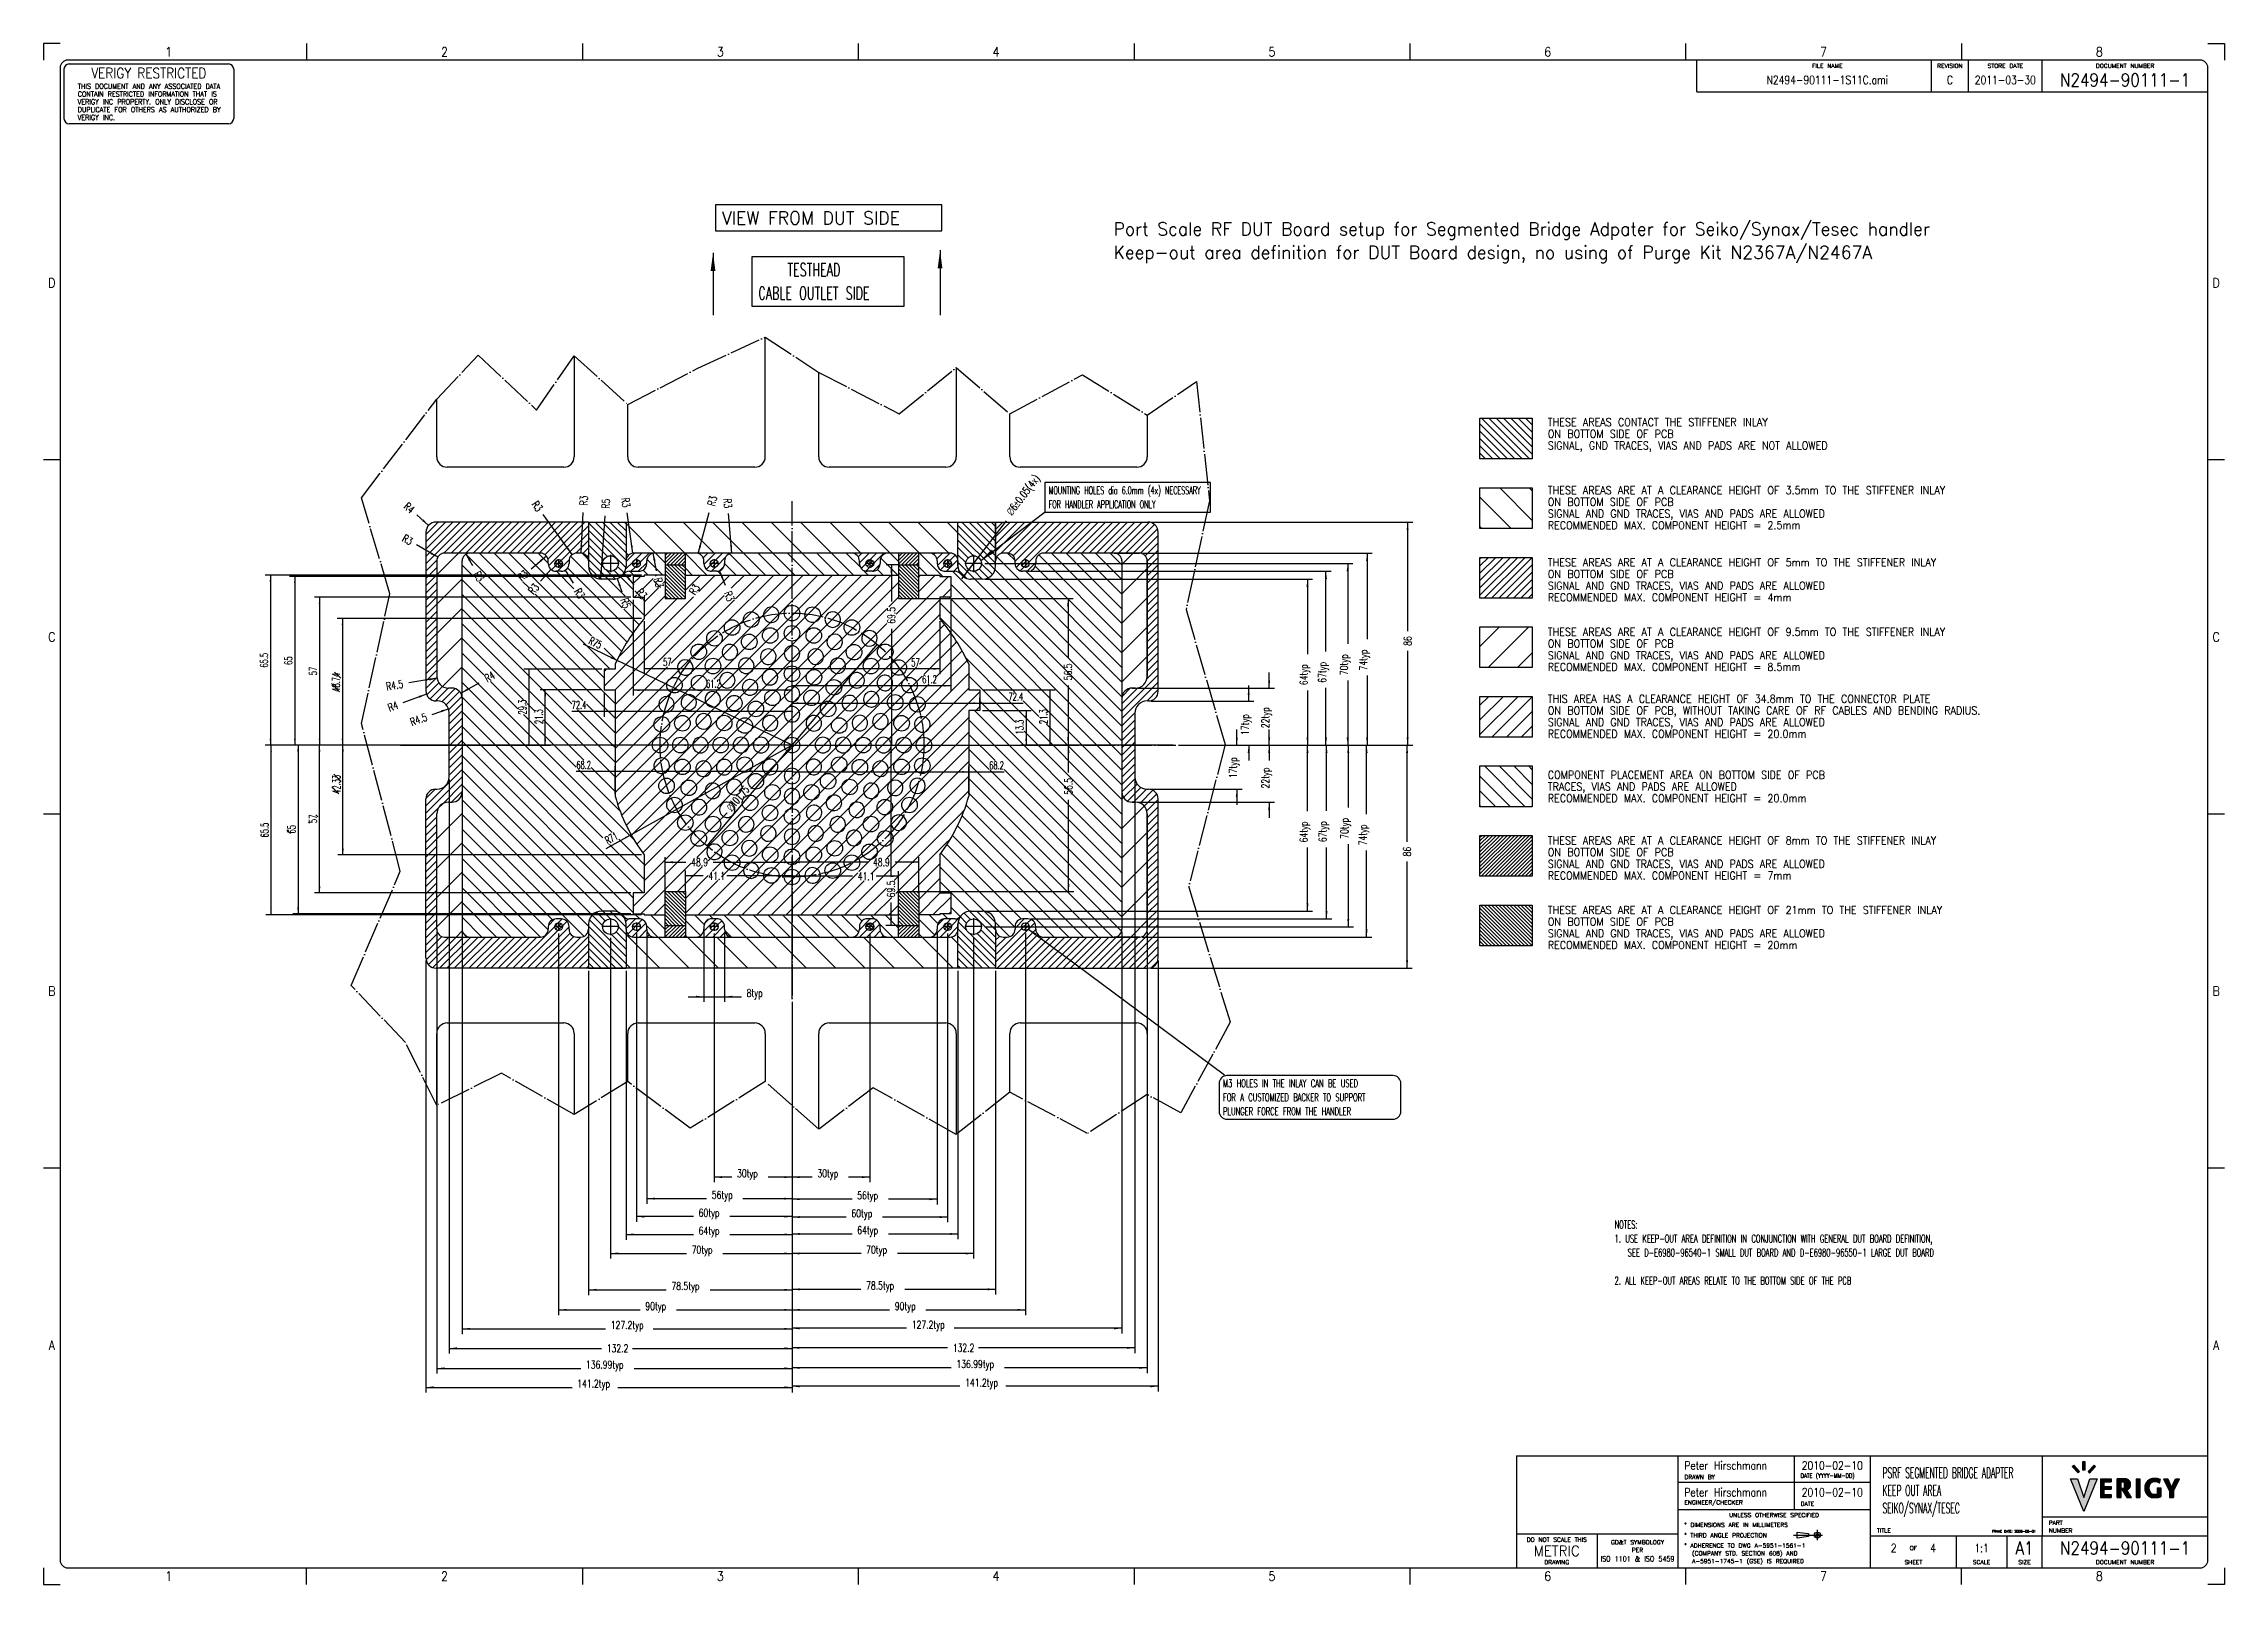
# Model space of a CAD drawing. Header units: inches. Extents: x 0 to 841, y 0 to 594.
import ezdxf

# ---------------------------------------------------------------- set-up
doc = ezdxf.new("R2010")
doc.units = ezdxf.units.IN
doc.linetypes.add('DOT_CENTER', pattern=[14, 12, -1, 0, -1])
doc.linetypes.add('PHANTOM', pattern=[13, 10, -1, 0, -1, 0, -1])
doc.layers.add('1', color=7, linetype='Continuous')
doc.styles.add('CONVERTER_11', font='txt.shx', dxfattribs={"width": 0.63})
doc.styles.add('CONVERTER_12', font='complex.shx', dxfattribs={"width": 0.973})
doc.styles.add('CONVERTER_13', font='txt.shx', dxfattribs={"width": 0.54})
doc.styles.add('CONVERTER_14', font='txt.shx', dxfattribs={"width": 0.9})
doc.styles.add('CONVERTER_15', font='txt.shx', dxfattribs={"width": 0.72})
doc.styles.add('CONVERTER_16', font='complex.shx', dxfattribs={"width": 0.855})
doc.styles.add('CONVERTER_17', font='txt.shx', dxfattribs={"width": 0.81})
doc.styles.add('CONVERTER_18', font='txt.shx', dxfattribs={"width": 1.035})
doc.styles.add('CONVERTER_19', font='complex.shx', dxfattribs={"width": 0.532})
doc.styles.add('CONVERTER_20', font='complex.shx', dxfattribs={"width": 0.95})
doc.dimstyles.new('ME10_DIM_10', dxfattribs={"dimtxt": 3, "dimasz": 3, "dimexe": 2, "dimexo": 1, "dimgap": 2, "dimtad": 0, "dimdsep": 46, "dimtxsty": 'CONVERTER_15', "dimsah": 1, "dimcen": 0.09, "dimclrd": 3, "dimclre": 3, "dimclrt": 3, "dimadec": 0, "dimazin": 0, "dimtfac": 1, "dimtdec": 4, "dimtix": 1, "dimtmove": 0, "dimatfit": 3, "dimfxl": 1, "dimtolj": 1, "dimtzin": 0, "dimarcsym": 0})
doc.dimstyles.new('ME10_DIM_11', dxfattribs={"dimtxt": 3, "dimasz": 3, "dimexe": 2, "dimexo": 1, "dimgap": 2, "dimtad": 0, "dimdsep": 46, "dimtxsty": 'CONVERTER_15', "dimsah": 1, "dimcen": 0.09, "dimclrd": 3, "dimclre": 3, "dimclrt": 3, "dimadec": 0, "dimazin": 0, "dimtfac": 1, "dimtdec": 4, "dimtix": 1, "dimtmove": 0, "dimatfit": 3, "dimfxl": 1, "dimtolj": 1, "dimtzin": 0, "dimarcsym": 0})
doc.dimstyles.new('ME10_DIM_12', dxfattribs={"dimtxt": 3, "dimasz": 3, "dimexe": 2, "dimexo": 1, "dimgap": 2, "dimtad": 0, "dimdsep": 46, "dimtxsty": 'CONVERTER_15', "dimsah": 1, "dimcen": 0.09, "dimclrd": 3, "dimclre": 3, "dimclrt": 3, "dimadec": 0, "dimazin": 0, "dimtfac": 1, "dimtdec": 4, "dimtix": 1, "dimtmove": 0, "dimatfit": 3, "dimfxl": 1, "dimtolj": 1, "dimtzin": 0, "dimarcsym": 0})
doc.dimstyles.new('ME10_DIM_13', dxfattribs={"dimtxt": 3, "dimasz": 3, "dimexe": 2, "dimexo": 1, "dimgap": 2, "dimtad": 0, "dimdsep": 46, "dimtxsty": 'CONVERTER_15', "dimsah": 1, "dimcen": 0.09, "dimclrd": 3, "dimclre": 3, "dimclrt": 3, "dimadec": 0, "dimazin": 0, "dimtfac": 1, "dimtdec": 4, "dimtix": 1, "dimtmove": 0, "dimatfit": 3, "dimfxl": 1, "dimtolj": 1, "dimtzin": 0, "dimarcsym": 0})
doc.dimstyles.new('ME10_DIM_14', dxfattribs={"dimtxt": 3, "dimasz": 3, "dimexe": 2, "dimexo": 1, "dimgap": 2, "dimtad": 0, "dimdsep": 46, "dimtxsty": 'CONVERTER_15', "dimsah": 1, "dimcen": 0.09, "dimclrd": 3, "dimclre": 3, "dimclrt": 3, "dimadec": 0, "dimazin": 0, "dimtfac": 1, "dimtdec": 4, "dimtix": 1, "dimtmove": 0, "dimatfit": 3, "dimfxl": 1, "dimtolj": 1, "dimtzin": 0, "dimarcsym": 0})
doc.dimstyles.new('ME10_DIM_15', dxfattribs={"dimtxt": 3, "dimasz": 3, "dimexe": 2, "dimexo": 1, "dimgap": 2, "dimtad": 0, "dimdsep": 46, "dimtxsty": 'CONVERTER_15', "dimsah": 1, "dimcen": 0.09, "dimclrd": 3, "dimclre": 3, "dimclrt": 3, "dimadec": 0, "dimazin": 0, "dimtfac": 1, "dimtdec": 4, "dimtix": 1, "dimtmove": 0, "dimatfit": 3, "dimfxl": 1, "dimtolj": 1, "dimtzin": 0, "dimarcsym": 0})
doc.dimstyles.new('ME10_DIM_16', dxfattribs={"dimtxt": 3, "dimasz": 3, "dimexe": 2, "dimexo": 1, "dimgap": 2, "dimtad": 0, "dimdsep": 46, "dimtxsty": 'CONVERTER_15', "dimsah": 1, "dimcen": 0.09, "dimclrd": 3, "dimclre": 3, "dimclrt": 3, "dimadec": 0, "dimazin": 0, "dimtfac": 1, "dimtdec": 4, "dimtix": 1, "dimtmove": 0, "dimatfit": 3, "dimfxl": 1, "dimtolj": 1, "dimtzin": 0, "dimarcsym": 0})
doc.dimstyles.new('ME10_DIM_17', dxfattribs={"dimtxt": 3, "dimasz": 3, "dimexe": 2, "dimexo": 1, "dimgap": 2, "dimtad": 0, "dimdsep": 46, "dimtxsty": 'CONVERTER_15', "dimsah": 1, "dimcen": 0.09, "dimclrd": 3, "dimclre": 3, "dimclrt": 3, "dimadec": 0, "dimazin": 0, "dimtfac": 1, "dimtdec": 4, "dimtix": 1, "dimtmove": 0, "dimatfit": 3, "dimfxl": 1, "dimtolj": 1, "dimtzin": 0, "dimarcsym": 0})
doc.dimstyles.new('ME10_DIM_18', dxfattribs={"dimtxt": 3, "dimasz": 3, "dimexe": 2, "dimexo": 1, "dimgap": 2, "dimtad": 0, "dimdsep": 46, "dimtxsty": 'CONVERTER_15', "dimsah": 1, "dimcen": 0.09, "dimclrd": 3, "dimclre": 3, "dimclrt": 3, "dimadec": 0, "dimazin": 0, "dimtfac": 1, "dimtdec": 4, "dimtix": 1, "dimtmove": 0, "dimatfit": 3, "dimfxl": 1, "dimtolj": 1, "dimtzin": 0, "dimarcsym": 0})
doc.dimstyles.new('ME10_DIM_19', dxfattribs={"dimtxt": 3, "dimasz": 3, "dimexe": 2, "dimexo": 1, "dimgap": 2, "dimtad": 0, "dimdsep": 46, "dimtxsty": 'CONVERTER_15', "dimsah": 1, "dimcen": 0.09, "dimclrd": 3, "dimclre": 3, "dimclrt": 3, "dimadec": 0, "dimazin": 0, "dimtfac": 1, "dimtdec": 4, "dimtix": 1, "dimtmove": 0, "dimatfit": 3, "dimfxl": 1, "dimtolj": 1, "dimtzin": 0, "dimarcsym": 0})
doc.dimstyles.new('ME10_DIM_20', dxfattribs={"dimtxt": 3, "dimasz": 3, "dimexe": 2, "dimexo": 1, "dimgap": 2, "dimtad": 0, "dimdsep": 46, "dimtxsty": 'CONVERTER_15', "dimsah": 1, "dimcen": 0.09, "dimclrd": 3, "dimclre": 3, "dimclrt": 3, "dimadec": 0, "dimazin": 0, "dimtfac": 1, "dimtdec": 4, "dimtix": 1, "dimtmove": 0, "dimatfit": 3, "dimfxl": 1, "dimtolj": 1, "dimtzin": 0, "dimarcsym": 0})
doc.dimstyles.new('ME10_DIM_21', dxfattribs={"dimtxt": 3, "dimasz": 3, "dimexe": 2, "dimexo": 1, "dimgap": 2, "dimtad": 0, "dimdsep": 46, "dimtxsty": 'CONVERTER_15', "dimsah": 1, "dimcen": 0.09, "dimclrd": 3, "dimclre": 3, "dimclrt": 3, "dimadec": 0, "dimazin": 0, "dimtfac": 1, "dimtdec": 4, "dimtix": 1, "dimtmove": 0, "dimatfit": 3, "dimfxl": 1, "dimtolj": 1, "dimtzin": 0, "dimarcsym": 0})
doc.dimstyles.new('ME10_DIM_22', dxfattribs={"dimtxt": 3, "dimasz": 3, "dimexe": 2, "dimexo": 1, "dimgap": 2, "dimtad": 0, "dimdsep": 46, "dimtxsty": 'CONVERTER_15', "dimsah": 1, "dimcen": 0.09, "dimclrd": 3, "dimclre": 3, "dimclrt": 3, "dimadec": 0, "dimazin": 0, "dimtfac": 1, "dimtdec": 4, "dimtix": 1, "dimtmove": 0, "dimatfit": 3, "dimfxl": 1, "dimtolj": 1, "dimtzin": 0, "dimarcsym": 0})
doc.dimstyles.new('ME10_DIM_23', dxfattribs={"dimtxt": 3, "dimasz": 3, "dimexe": 2, "dimexo": 1, "dimgap": 2, "dimtad": 0, "dimdsep": 46, "dimtxsty": 'CONVERTER_15', "dimsah": 1, "dimcen": 0.09, "dimclrd": 3, "dimclre": 3, "dimclrt": 3, "dimadec": 0, "dimazin": 0, "dimtfac": 1, "dimtdec": 4, "dimtix": 1, "dimtmove": 0, "dimatfit": 3, "dimfxl": 1, "dimtolj": 1, "dimtzin": 0, "dimarcsym": 0})
doc.dimstyles.new('ME10_DIM_24', dxfattribs={"dimtxt": 3, "dimasz": 3, "dimexe": 2, "dimexo": 1, "dimgap": 2, "dimtad": 0, "dimdsep": 46, "dimtxsty": 'CONVERTER_15', "dimsah": 1, "dimcen": 0.09, "dimclrd": 3, "dimclre": 3, "dimclrt": 3, "dimadec": 0, "dimazin": 0, "dimtfac": 1, "dimtdec": 4, "dimtix": 1, "dimtmove": 0, "dimatfit": 3, "dimfxl": 1, "dimtolj": 1, "dimtzin": 0, "dimarcsym": 0})
doc.dimstyles.new('ME10_DIM_25', dxfattribs={"dimtxt": 3, "dimasz": 3, "dimexe": 2, "dimexo": 1, "dimgap": 2, "dimtad": 0, "dimdsep": 46, "dimtxsty": 'CONVERTER_15', "dimsah": 1, "dimcen": 0.09, "dimclrd": 3, "dimclre": 3, "dimclrt": 3, "dimadec": 0, "dimazin": 0, "dimtfac": 1, "dimtdec": 4, "dimtix": 1, "dimtmove": 0, "dimatfit": 3, "dimfxl": 1, "dimtolj": 1, "dimtzin": 0, "dimarcsym": 0})
doc.dimstyles.new('ME10_DIM_26', dxfattribs={"dimtxt": 3, "dimasz": 3, "dimexe": 2, "dimexo": 1, "dimgap": 2, "dimtad": 0, "dimdsep": 46, "dimtxsty": 'CONVERTER_15', "dimsah": 1, "dimcen": 0.09, "dimclrd": 3, "dimclre": 3, "dimclrt": 3, "dimadec": 0, "dimazin": 0, "dimtfac": 1, "dimtdec": 4, "dimtix": 1, "dimtmove": 0, "dimatfit": 3, "dimfxl": 1, "dimtolj": 1, "dimtzin": 0, "dimarcsym": 0})
doc.dimstyles.new('ME10_DIM_27', dxfattribs={"dimtxt": 3, "dimasz": 3, "dimexe": 2, "dimexo": 1, "dimgap": 2, "dimtad": 0, "dimdsep": 46, "dimtxsty": 'CONVERTER_15', "dimsah": 1, "dimcen": 0.09, "dimclrd": 3, "dimclre": 3, "dimclrt": 3, "dimadec": 0, "dimazin": 0, "dimtfac": 1, "dimtdec": 4, "dimtix": 1, "dimtmove": 0, "dimatfit": 3, "dimfxl": 1, "dimtolj": 1, "dimtzin": 0, "dimarcsym": 0})
doc.dimstyles.new('ME10_DIM_28', dxfattribs={"dimtxt": 3, "dimasz": 3, "dimexe": 2, "dimexo": 1, "dimgap": 2, "dimtad": 0, "dimdsep": 46, "dimtxsty": 'CONVERTER_15', "dimsah": 1, "dimcen": 0.09, "dimclrd": 3, "dimclre": 3, "dimclrt": 3, "dimadec": 0, "dimazin": 0, "dimtfac": 1, "dimtdec": 4, "dimtix": 1, "dimtmove": 0, "dimatfit": 3, "dimfxl": 1, "dimtolj": 1, "dimtzin": 0, "dimarcsym": 0})
doc.dimstyles.new('ME10_DIM_29', dxfattribs={"dimtxt": 3, "dimasz": 3, "dimexe": 2, "dimexo": 1, "dimgap": 2, "dimtad": 0, "dimdsep": 46, "dimtxsty": 'CONVERTER_15', "dimsah": 1, "dimcen": 0.09, "dimclrd": 3, "dimclre": 3, "dimclrt": 3, "dimadec": 0, "dimazin": 0, "dimtfac": 1, "dimtdec": 4, "dimtix": 1, "dimtmove": 0, "dimatfit": 3, "dimfxl": 1, "dimtolj": 1, "dimtzin": 0, "dimarcsym": 0})
doc.dimstyles.new('ME10_DIM_30', dxfattribs={"dimtxt": 3, "dimasz": 3, "dimexe": 2, "dimexo": 1, "dimgap": 2, "dimtad": 0, "dimdsep": 46, "dimtxsty": 'CONVERTER_15', "dimsah": 1, "dimcen": 0.09, "dimclrd": 3, "dimclre": 3, "dimclrt": 3, "dimadec": 0, "dimazin": 0, "dimtfac": 1, "dimtdec": 4, "dimtix": 1, "dimtmove": 0, "dimatfit": 3, "dimfxl": 1, "dimtolj": 1, "dimtzin": 0, "dimarcsym": 0})
doc.dimstyles.new('ME10_DIM_31', dxfattribs={"dimtxt": 3, "dimasz": 3, "dimexe": 2, "dimexo": 1, "dimgap": 2, "dimtad": 0, "dimdsep": 46, "dimtxsty": 'CONVERTER_15', "dimsah": 1, "dimcen": 0.09, "dimclrd": 3, "dimclre": 3, "dimclrt": 3, "dimadec": 0, "dimazin": 0, "dimtfac": 1, "dimtdec": 4, "dimtix": 1, "dimtmove": 0, "dimatfit": 3, "dimfxl": 1, "dimtolj": 1, "dimtzin": 0, "dimarcsym": 0})
doc.dimstyles.new('ME10_DIM_32', dxfattribs={"dimtxt": 3, "dimasz": 3, "dimexe": 2, "dimexo": 1, "dimgap": 2, "dimtad": 0, "dimdsep": 46, "dimtxsty": 'CONVERTER_15', "dimsah": 1, "dimcen": 0.09, "dimclrd": 3, "dimclre": 3, "dimclrt": 3, "dimadec": 0, "dimazin": 0, "dimtfac": 1, "dimtdec": 4, "dimtix": 1, "dimtmove": 0, "dimatfit": 3, "dimfxl": 1, "dimtolj": 1, "dimtzin": 0, "dimarcsym": 0})
doc.dimstyles.new('ME10_DIM_33', dxfattribs={"dimtxt": 3, "dimasz": 3, "dimexe": 2, "dimexo": 1, "dimgap": 2, "dimtad": 0, "dimdsep": 46, "dimtxsty": 'CONVERTER_15', "dimsah": 1, "dimcen": 0.09, "dimclrd": 3, "dimclre": 3, "dimclrt": 3, "dimadec": 0, "dimazin": 0, "dimtfac": 1, "dimtdec": 4, "dimtix": 1, "dimtmove": 0, "dimatfit": 3, "dimfxl": 1, "dimtolj": 1, "dimtzin": 0, "dimarcsym": 0})
doc.dimstyles.new('ME10_DIM_34', dxfattribs={"dimtxt": 3, "dimasz": 3, "dimexe": 2, "dimexo": 1, "dimgap": 2, "dimtad": 0, "dimdsep": 46, "dimtxsty": 'CONVERTER_15', "dimsah": 1, "dimcen": 0.09, "dimclrd": 3, "dimclre": 3, "dimclrt": 3, "dimadec": 0, "dimazin": 0, "dimtfac": 1, "dimtdec": 4, "dimtix": 1, "dimtmove": 0, "dimatfit": 3, "dimfxl": 1, "dimtolj": 1, "dimtzin": 0, "dimarcsym": 0})
doc.dimstyles.new('ME10_DIM_35', dxfattribs={"dimtxt": 3, "dimasz": 3, "dimexe": 2, "dimexo": 1, "dimgap": 2, "dimtad": 0, "dimdsep": 46, "dimtxsty": 'CONVERTER_15', "dimsah": 1, "dimcen": 0.09, "dimclrd": 3, "dimclre": 3, "dimclrt": 3, "dimadec": 0, "dimazin": 0, "dimtfac": 1, "dimtdec": 4, "dimtix": 1, "dimtmove": 0, "dimatfit": 3, "dimfxl": 1, "dimtolj": 1, "dimtzin": 0, "dimarcsym": 0})
doc.dimstyles.new('ME10_DIM_36', dxfattribs={"dimtxt": 3, "dimasz": 3, "dimexe": 2, "dimexo": 1, "dimgap": 2, "dimtad": 0, "dimdsep": 46, "dimtxsty": 'CONVERTER_15', "dimsah": 1, "dimcen": 0.09, "dimclrd": 3, "dimclre": 3, "dimclrt": 3, "dimadec": 0, "dimazin": 0, "dimtfac": 1, "dimtdec": 4, "dimtix": 1, "dimtmove": 0, "dimatfit": 3, "dimfxl": 1, "dimtolj": 1, "dimtzin": 0, "dimarcsym": 0})
doc.dimstyles.new('ME10_DIM_37', dxfattribs={"dimtxt": 3, "dimasz": 3, "dimexe": 2, "dimexo": 1, "dimgap": 2, "dimtad": 0, "dimdsep": 46, "dimtxsty": 'CONVERTER_15', "dimsah": 1, "dimcen": 0.09, "dimclrd": 3, "dimclre": 3, "dimclrt": 3, "dimadec": 0, "dimazin": 0, "dimtfac": 1, "dimtdec": 4, "dimtix": 1, "dimtmove": 0, "dimatfit": 3, "dimfxl": 1, "dimtolj": 1, "dimtzin": 0, "dimarcsym": 0})
doc.dimstyles.new('ME10_DIM_38', dxfattribs={"dimtxt": 3, "dimasz": 3, "dimexe": 2, "dimexo": 1, "dimgap": 2, "dimtad": 0, "dimdsep": 46, "dimtxsty": 'CONVERTER_15', "dimsah": 1, "dimcen": 0.09, "dimclrd": 3, "dimclre": 3, "dimclrt": 3, "dimadec": 0, "dimazin": 0, "dimtfac": 1, "dimtdec": 4, "dimtix": 1, "dimtmove": 0, "dimatfit": 3, "dimfxl": 1, "dimtolj": 1, "dimtzin": 0, "dimarcsym": 0})
doc.dimstyles.new('ME10_DIM_39', dxfattribs={"dimtxt": 3, "dimasz": 3, "dimexe": 2, "dimexo": 1, "dimgap": 2, "dimtad": 0, "dimdsep": 46, "dimtxsty": 'CONVERTER_15', "dimsah": 1, "dimcen": 0.09, "dimclrd": 3, "dimclre": 3, "dimclrt": 3, "dimadec": 0, "dimazin": 0, "dimtfac": 1, "dimtdec": 4, "dimtix": 1, "dimtmove": 0, "dimatfit": 3, "dimfxl": 1, "dimtolj": 1, "dimtzin": 0, "dimarcsym": 0})
doc.dimstyles.new('ME10_DIM_40', dxfattribs={"dimtxt": 3, "dimasz": 3, "dimexe": 2, "dimexo": 1, "dimgap": 2, "dimtad": 0, "dimdsep": 46, "dimtxsty": 'CONVERTER_15', "dimsah": 1, "dimcen": 0.09, "dimclrd": 3, "dimclre": 3, "dimclrt": 3, "dimadec": 0, "dimazin": 0, "dimtfac": 1, "dimtdec": 4, "dimtix": 1, "dimtmove": 0, "dimatfit": 3, "dimfxl": 1, "dimtolj": 1, "dimtzin": 0, "dimarcsym": 0})
doc.dimstyles.new('ME10_DIM_41', dxfattribs={"dimtxt": 3, "dimasz": 3, "dimexe": 2, "dimexo": 1, "dimgap": 2, "dimtad": 0, "dimdsep": 46, "dimtxsty": 'CONVERTER_15', "dimsah": 1, "dimcen": 0.09, "dimclrd": 3, "dimclre": 3, "dimclrt": 3, "dimadec": 0, "dimazin": 0, "dimtfac": 1, "dimtdec": 4, "dimtix": 1, "dimtmove": 0, "dimatfit": 3, "dimfxl": 1, "dimtolj": 1, "dimtzin": 0, "dimarcsym": 0})
doc.dimstyles.new('ME10_DIM_42', dxfattribs={"dimtxt": 3, "dimasz": 3, "dimexe": 2, "dimexo": 1, "dimgap": 2, "dimtad": 0, "dimdsep": 46, "dimtxsty": 'CONVERTER_15', "dimsah": 1, "dimcen": 0.09, "dimclrd": 3, "dimclre": 3, "dimclrt": 3, "dimadec": 0, "dimazin": 0, "dimtfac": 1, "dimtdec": 4, "dimtix": 1, "dimtmove": 0, "dimatfit": 3, "dimfxl": 1, "dimtolj": 1, "dimtzin": 0, "dimarcsym": 0})
doc.dimstyles.new('ME10_DIM_43', dxfattribs={"dimtxt": 3, "dimasz": 3, "dimexe": 2, "dimexo": 1, "dimgap": 2, "dimtad": 0, "dimdsep": 46, "dimtxsty": 'CONVERTER_15', "dimsah": 1, "dimcen": 0.09, "dimclrd": 3, "dimclre": 3, "dimclrt": 3, "dimadec": 0, "dimazin": 0, "dimtfac": 1, "dimtdec": 4, "dimtix": 1, "dimtmove": 0, "dimatfit": 3, "dimfxl": 1, "dimtolj": 1, "dimtzin": 0, "dimarcsym": 0})
doc.dimstyles.new('ME10_DIM_44', dxfattribs={"dimtxt": 3, "dimasz": 3, "dimexe": 2, "dimexo": 1, "dimgap": 2, "dimtad": 0, "dimdsep": 46, "dimtxsty": 'CONVERTER_15', "dimsah": 1, "dimcen": 0.09, "dimclrd": 3, "dimclre": 3, "dimclrt": 3, "dimadec": 0, "dimazin": 0, "dimtfac": 1, "dimtdec": 4, "dimtix": 1, "dimtmove": 0, "dimatfit": 3, "dimfxl": 1, "dimtolj": 1, "dimtzin": 0, "dimarcsym": 0})
doc.dimstyles.new('ME10_DIM_45', dxfattribs={"dimtxt": 3, "dimasz": 3, "dimexe": 2, "dimexo": 1, "dimgap": 2, "dimtad": 0, "dimdsep": 46, "dimtxsty": 'CONVERTER_15', "dimsah": 1, "dimcen": 0.09, "dimclrd": 3, "dimclre": 3, "dimclrt": 3, "dimadec": 0, "dimazin": 0, "dimtfac": 1, "dimtdec": 4, "dimtix": 1, "dimtmove": 0, "dimatfit": 3, "dimfxl": 1, "dimtolj": 1, "dimtzin": 0, "dimarcsym": 0})
doc.dimstyles.new('ME10_DIM_46', dxfattribs={"dimtxt": 3, "dimasz": 3, "dimexe": 2, "dimexo": 1, "dimgap": 2, "dimtad": 0, "dimdsep": 46, "dimtxsty": 'CONVERTER_15', "dimsah": 1, "dimcen": 0.09, "dimclrd": 3, "dimclre": 3, "dimclrt": 3, "dimadec": 0, "dimazin": 0, "dimtfac": 1, "dimtdec": 4, "dimtix": 1, "dimtmove": 0, "dimatfit": 3, "dimfxl": 1, "dimtolj": 1, "dimtzin": 0, "dimarcsym": 0})
doc.dimstyles.new('ME10_DIM_47', dxfattribs={"dimtxt": 3, "dimasz": 3, "dimexe": 2, "dimexo": 0, "dimgap": 2, "dimtad": 0, "dimdsep": 46, "dimtxsty": 'CONVERTER_15', "dimsah": 1, "dimcen": 0.09, "dimclrd": 3, "dimclre": 3, "dimclrt": 3, "dimadec": 0, "dimazin": 0, "dimtfac": 1, "dimtdec": 4, "dimtix": 1, "dimtmove": 0, "dimatfit": 3, "dimfxl": 1, "dimtolj": 1, "dimtzin": 0, "dimarcsym": 0})
doc.dimstyles.new('ME10_DIM_48', dxfattribs={"dimtxt": 3, "dimasz": 3, "dimexe": 2, "dimexo": 0, "dimgap": 2, "dimtad": 0, "dimdsep": 46, "dimtxsty": 'CONVERTER_15', "dimsah": 1, "dimcen": 0.09, "dimclrd": 3, "dimclre": 3, "dimclrt": 3, "dimadec": 0, "dimazin": 0, "dimtfac": 1, "dimtdec": 4, "dimtix": 1, "dimtmove": 0, "dimatfit": 3, "dimfxl": 1, "dimtolj": 1, "dimtzin": 0, "dimarcsym": 0})
doc.dimstyles.new('ME10_DIM_49', dxfattribs={"dimtxt": 3, "dimasz": 3, "dimexe": 2, "dimexo": 0, "dimgap": 2, "dimtad": 0, "dimdsep": 46, "dimtxsty": 'CONVERTER_15', "dimsah": 1, "dimcen": 0.09, "dimclrd": 3, "dimclre": 3, "dimclrt": 3, "dimadec": 0, "dimazin": 0, "dimtfac": 1, "dimtdec": 4, "dimtix": 1, "dimtmove": 0, "dimatfit": 3, "dimfxl": 1, "dimtolj": 1, "dimtzin": 0, "dimarcsym": 0})
doc.dimstyles.new('ME10_DIM_50', dxfattribs={"dimtxt": 3, "dimasz": 3, "dimexe": 2, "dimexo": 0, "dimgap": 2, "dimtad": 0, "dimdsep": 46, "dimtxsty": 'CONVERTER_15', "dimsah": 1, "dimcen": 0.09, "dimclrd": 3, "dimclre": 3, "dimclrt": 3, "dimadec": 0, "dimazin": 0, "dimtfac": 1, "dimtdec": 4, "dimtix": 1, "dimtmove": 0, "dimatfit": 3, "dimfxl": 1, "dimtolj": 1, "dimtzin": 0, "dimarcsym": 0})
doc.dimstyles.new('ME10_DIM_51', dxfattribs={"dimtxt": 3, "dimasz": 3, "dimexe": 2, "dimexo": 0, "dimgap": 2, "dimtad": 0, "dimdsep": 46, "dimtxsty": 'CONVERTER_15', "dimsah": 1, "dimcen": 0.09, "dimclrd": 3, "dimclre": 3, "dimclrt": 3, "dimadec": 0, "dimazin": 0, "dimtfac": 1, "dimtdec": 4, "dimtix": 1, "dimtmove": 0, "dimatfit": 3, "dimfxl": 1, "dimtolj": 1, "dimtzin": 0, "dimarcsym": 0})
doc.dimstyles.new('ME10_DIM_52', dxfattribs={"dimtxt": 3, "dimasz": 3, "dimexe": 2, "dimexo": 0, "dimgap": 2, "dimtad": 0, "dimdsep": 46, "dimtxsty": 'CONVERTER_15', "dimsah": 1, "dimcen": 0.09, "dimclrd": 3, "dimclre": 3, "dimclrt": 3, "dimadec": 0, "dimazin": 0, "dimtfac": 1, "dimtdec": 4, "dimtix": 1, "dimtmove": 0, "dimatfit": 3, "dimfxl": 1, "dimtolj": 1, "dimtzin": 0, "dimarcsym": 0})
doc.dimstyles.new('ME10_DIM_53', dxfattribs={"dimtxt": 3, "dimasz": 3, "dimexe": 2, "dimexo": 0, "dimgap": 2, "dimtad": 0, "dimdsep": 46, "dimtxsty": 'CONVERTER_15', "dimsah": 1, "dimcen": 0.09, "dimclrd": 2, "dimclre": 2, "dimclrt": 3, "dimadec": 0, "dimazin": 0, "dimtfac": 1, "dimtdec": 4, "dimtix": 1, "dimtmove": 0, "dimatfit": 3, "dimfxl": 1, "dimtolj": 1, "dimtzin": 0, "dimarcsym": 0})
doc.dimstyles.new('ME10_DIM_54', dxfattribs={"dimtxt": 3, "dimasz": 3, "dimexe": 2, "dimexo": 0, "dimgap": 2, "dimtad": 0, "dimdsep": 46, "dimtxsty": 'CONVERTER_15', "dimsah": 1, "dimcen": 0.09, "dimclrd": 2, "dimclre": 2, "dimclrt": 2, "dimadec": 0, "dimazin": 0, "dimtfac": 1, "dimtdec": 4, "dimtix": 1, "dimtmove": 0, "dimatfit": 3, "dimfxl": 1, "dimtolj": 1, "dimtzin": 0, "dimarcsym": 0})
doc.dimstyles.new('ME10_DIM_55', dxfattribs={"dimtxt": 3, "dimasz": 2.5, "dimexe": 2, "dimexo": 1, "dimgap": 1, "dimtad": 1, "dimdsep": 46, "dimtxsty": 'CONVERTER_11', "dimsah": 1, "dimcen": 0.09, "dimclrd": 3, "dimclre": 3, "dimclrt": 3, "dimadec": 0, "dimazin": 0, "dimtfac": 1, "dimtdec": 4, "dimtix": 1, "dimtmove": 0, "dimatfit": 3, "dimfxl": 1, "dimtolj": 1, "dimtzin": 0, "dimarcsym": 0})
doc.dimstyles.new('ME10_DIM_56', dxfattribs={"dimtxt": 3, "dimasz": 2.5, "dimexe": 2, "dimexo": 1, "dimgap": 1, "dimtad": 1, "dimdsep": 46, "dimtxsty": 'CONVERTER_11', "dimsah": 1, "dimcen": 0.09, "dimclrd": 3, "dimclre": 3, "dimclrt": 3, "dimadec": 0, "dimazin": 0, "dimtfac": 1, "dimtdec": 4, "dimtix": 1, "dimtmove": 0, "dimatfit": 3, "dimfxl": 1, "dimtolj": 1, "dimtzin": 0, "dimarcsym": 0})
doc.dimstyles.new('ME10_DIM_57', dxfattribs={"dimtxt": 3, "dimasz": 2.5, "dimexe": 2, "dimexo": 1, "dimgap": 1, "dimtad": 1, "dimdsep": 46, "dimtxsty": 'CONVERTER_11', "dimsah": 1, "dimcen": 0.09, "dimclrd": 3, "dimclre": 3, "dimclrt": 3, "dimadec": 0, "dimazin": 0, "dimtfac": 1, "dimtdec": 4, "dimtix": 1, "dimtmove": 0, "dimatfit": 3, "dimfxl": 1, "dimtolj": 1, "dimtzin": 0, "dimarcsym": 0})
doc.dimstyles.new('ME10_DIM_58', dxfattribs={"dimtxt": 3, "dimasz": 2.5, "dimexe": 2, "dimexo": 1, "dimgap": 1, "dimtad": 1, "dimdsep": 46, "dimtxsty": 'CONVERTER_11', "dimsah": 1, "dimcen": 0.09, "dimclrd": 3, "dimclre": 3, "dimclrt": 3, "dimadec": 0, "dimazin": 0, "dimtfac": 1, "dimtdec": 4, "dimtix": 1, "dimtmove": 0, "dimatfit": 3, "dimfxl": 1, "dimtolj": 1, "dimtzin": 0, "dimarcsym": 0})
doc.dimstyles.new('ME10_DIM_59', dxfattribs={"dimtxt": 3, "dimasz": 2.5, "dimexe": 2, "dimexo": 1, "dimgap": 1, "dimtad": 1, "dimdsep": 46, "dimtxsty": 'CONVERTER_11', "dimsah": 1, "dimcen": 0.09, "dimclrd": 3, "dimclre": 3, "dimclrt": 3, "dimadec": 0, "dimazin": 0, "dimtfac": 1, "dimtdec": 4, "dimtix": 1, "dimtmove": 0, "dimatfit": 3, "dimfxl": 1, "dimtolj": 1, "dimtzin": 0, "dimarcsym": 0})
doc.dimstyles.new('ME10_DIM_60', dxfattribs={"dimtxt": 3, "dimasz": 2.5, "dimexe": 2, "dimexo": 1, "dimgap": 1, "dimtad": 1, "dimdsep": 46, "dimtxsty": 'CONVERTER_11', "dimsah": 1, "dimcen": 0.09, "dimclrd": 3, "dimclre": 3, "dimclrt": 3, "dimadec": 0, "dimazin": 0, "dimtfac": 1, "dimtdec": 4, "dimtix": 1, "dimtmove": 0, "dimatfit": 3, "dimfxl": 1, "dimtolj": 1, "dimtzin": 0, "dimarcsym": 0})
doc.dimstyles.new('ME10_DIM_61', dxfattribs={"dimtxt": 3, "dimasz": 2.5, "dimexe": 2, "dimexo": 1, "dimgap": 1, "dimtad": 1, "dimdsep": 46, "dimtxsty": 'CONVERTER_11', "dimsah": 1, "dimcen": 0.09, "dimclrd": 3, "dimclre": 3, "dimclrt": 3, "dimadec": 0, "dimazin": 0, "dimtfac": 1, "dimtdec": 4, "dimtix": 1, "dimtmove": 0, "dimatfit": 3, "dimfxl": 1, "dimtolj": 1, "dimtzin": 0, "dimarcsym": 0})
doc.dimstyles.new('ME10_DIM_62', dxfattribs={"dimtxt": 3, "dimasz": 2.5, "dimexe": 2, "dimexo": 1, "dimgap": 1, "dimtad": 1, "dimdsep": 46, "dimtxsty": 'CONVERTER_11', "dimsah": 1, "dimcen": 0.09, "dimclrd": 3, "dimclre": 3, "dimclrt": 3, "dimadec": 0, "dimazin": 0, "dimtfac": 1, "dimtdec": 4, "dimtix": 1, "dimtmove": 0, "dimatfit": 3, "dimfxl": 1, "dimtolj": 1, "dimtzin": 0, "dimarcsym": 0})
doc.dimstyles.new('ME10_DIM_63', dxfattribs={"dimtxt": 3, "dimasz": 2.5, "dimexe": 2, "dimexo": 1, "dimgap": 1, "dimtad": 1, "dimdsep": 46, "dimtxsty": 'CONVERTER_11', "dimsah": 1, "dimcen": 0.09, "dimclrd": 3, "dimclre": 3, "dimclrt": 3, "dimadec": 0, "dimazin": 0, "dimtfac": 1, "dimtdec": 4, "dimtix": 1, "dimtmove": 0, "dimatfit": 3, "dimfxl": 1, "dimtolj": 1, "dimtzin": 0, "dimarcsym": 0})
doc.dimstyles.new('ME10_DIM_64', dxfattribs={"dimtxt": 3, "dimasz": 2.5, "dimexe": 2, "dimexo": 1, "dimgap": 1, "dimtad": 1, "dimdsep": 46, "dimtxsty": 'CONVERTER_11', "dimsah": 1, "dimcen": 0.09, "dimclrd": 3, "dimclre": 3, "dimclrt": 3, "dimadec": 0, "dimazin": 0, "dimtfac": 1, "dimtdec": 4, "dimtix": 1, "dimtmove": 0, "dimatfit": 3, "dimfxl": 1, "dimtolj": 1, "dimtzin": 0, "dimarcsym": 0})
doc.dimstyles.new('ME10_DIM_65', dxfattribs={"dimtxt": 3, "dimasz": 2.5, "dimexe": 2, "dimexo": 1, "dimgap": 1, "dimtad": 1, "dimdsep": 46, "dimtxsty": 'CONVERTER_11', "dimsah": 1, "dimcen": 0.09, "dimclrd": 3, "dimclre": 3, "dimclrt": 3, "dimadec": 0, "dimazin": 0, "dimtfac": 1, "dimtdec": 4, "dimtix": 1, "dimtmove": 0, "dimatfit": 3, "dimfxl": 1, "dimtolj": 1, "dimtzin": 0, "dimarcsym": 0})
doc.dimstyles.new('ME10_DIM_66', dxfattribs={"dimtxt": 3, "dimasz": 2.5, "dimexe": 2, "dimexo": 1, "dimgap": 1, "dimtad": 1, "dimdsep": 46, "dimtxsty": 'CONVERTER_11', "dimsah": 1, "dimcen": 0.09, "dimclrd": 3, "dimclre": 3, "dimclrt": 3, "dimadec": 0, "dimazin": 0, "dimtfac": 1, "dimtdec": 4, "dimtix": 1, "dimtmove": 0, "dimatfit": 3, "dimfxl": 1, "dimtolj": 1, "dimtzin": 0, "dimarcsym": 0})
doc.dimstyles.new('ME10_DIM_67', dxfattribs={"dimtxt": 3, "dimasz": 2.5, "dimexe": 2, "dimexo": 1, "dimgap": 1, "dimtad": 1, "dimdsep": 46, "dimtxsty": 'CONVERTER_11', "dimsah": 1, "dimcen": 0.09, "dimclrd": 3, "dimclre": 3, "dimclrt": 3, "dimadec": 0, "dimazin": 0, "dimtfac": 1, "dimtdec": 4, "dimtix": 1, "dimtmove": 0, "dimatfit": 3, "dimfxl": 1, "dimtolj": 1, "dimtzin": 0, "dimarcsym": 0})
doc.dimstyles.new('ME10_DIM_68', dxfattribs={"dimtxt": 3, "dimasz": 2.5, "dimexe": 2, "dimexo": 1, "dimgap": 1, "dimtad": 1, "dimdsep": 46, "dimtxsty": 'CONVERTER_11', "dimsah": 1, "dimcen": 0.09, "dimclrd": 3, "dimclre": 3, "dimclrt": 3, "dimadec": 0, "dimazin": 0, "dimtfac": 1, "dimtdec": 4, "dimtix": 1, "dimtmove": 0, "dimatfit": 3, "dimfxl": 1, "dimtolj": 1, "dimtzin": 0, "dimarcsym": 0})
doc.dimstyles.new('ME10_DIM_69', dxfattribs={"dimtxt": 3, "dimasz": 2.5, "dimexe": 2, "dimexo": 1, "dimgap": 1, "dimtad": 1, "dimdsep": 46, "dimtxsty": 'CONVERTER_11', "dimsah": 1, "dimcen": 0.09, "dimclrd": 3, "dimclre": 3, "dimclrt": 3, "dimadec": 0, "dimazin": 0, "dimtfac": 1, "dimtdec": 4, "dimtix": 1, "dimtmove": 0, "dimatfit": 3, "dimfxl": 1, "dimtolj": 1, "dimtzin": 0, "dimarcsym": 0})
doc.dimstyles.new('ME10_DIM_70', dxfattribs={"dimtxt": 3, "dimasz": 2.5, "dimexe": 2, "dimexo": 1, "dimgap": 1, "dimtad": 1, "dimdsep": 46, "dimtxsty": 'CONVERTER_11', "dimsah": 1, "dimcen": 0.09, "dimclrd": 3, "dimclre": 3, "dimclrt": 3, "dimadec": 0, "dimazin": 0, "dimtfac": 1, "dimtdec": 4, "dimtix": 1, "dimtmove": 0, "dimatfit": 3, "dimfxl": 1, "dimtolj": 1, "dimtzin": 0, "dimarcsym": 0})
doc.dimstyles.new('ME10_DIM_71', dxfattribs={"dimtxt": 3, "dimasz": 2.5, "dimexe": 2, "dimexo": 1, "dimgap": 1, "dimtad": 1, "dimdsep": 46, "dimtxsty": 'CONVERTER_11', "dimsah": 1, "dimcen": 0.09, "dimclrd": 3, "dimclre": 3, "dimclrt": 3, "dimadec": 0, "dimazin": 0, "dimtfac": 1, "dimtdec": 4, "dimtix": 1, "dimtmove": 0, "dimatfit": 3, "dimfxl": 1, "dimtolj": 1, "dimtzin": 0, "dimarcsym": 0})
doc.dimstyles.new('ME10_DIM_72', dxfattribs={"dimtxt": 3, "dimasz": 2.5, "dimexe": 2, "dimexo": 1, "dimgap": 1, "dimtad": 1, "dimdsep": 46, "dimtxsty": 'CONVERTER_11', "dimsah": 1, "dimcen": 0.09, "dimclrd": 3, "dimclre": 3, "dimclrt": 3, "dimadec": 0, "dimazin": 0, "dimtfac": 1, "dimtdec": 4, "dimtix": 1, "dimtmove": 0, "dimatfit": 3, "dimfxl": 1, "dimtolj": 1, "dimtzin": 0, "dimarcsym": 0})
doc.dimstyles.new('ME10_DIM_73', dxfattribs={"dimtxt": 3, "dimasz": 2.5, "dimexe": 2, "dimexo": 1, "dimgap": 1, "dimtad": 1, "dimdsep": 46, "dimtxsty": 'CONVERTER_11', "dimsah": 1, "dimcen": 0.09, "dimclrd": 3, "dimclre": 3, "dimclrt": 3, "dimadec": 0, "dimazin": 0, "dimtfac": 1, "dimtdec": 4, "dimtix": 1, "dimtmove": 0, "dimatfit": 3, "dimfxl": 1, "dimtolj": 1, "dimtzin": 0, "dimarcsym": 0})
doc.dimstyles.new('ME10_DIM_74', dxfattribs={"dimtxt": 3, "dimasz": 2.5, "dimexe": 2, "dimexo": 1, "dimgap": 1, "dimtad": 1, "dimdsep": 46, "dimtxsty": 'CONVERTER_11', "dimsah": 1, "dimcen": 0.09, "dimclrd": 3, "dimclre": 3, "dimclrt": 3, "dimadec": 0, "dimazin": 0, "dimtfac": 1, "dimtdec": 4, "dimtix": 1, "dimtmove": 0, "dimatfit": 3, "dimfxl": 1, "dimtolj": 1, "dimtzin": 0, "dimarcsym": 0})
doc.dimstyles.get("Standard").update_dxf_attribs({"dimtxt": 0.18, "dimasz": 0.18, "dimexe": 0.18, "dimexo": 0.0625, "dimgap": 0.09, "dimtad": 0, "dimtih": 1, "dimtoh": 1, "dimdec": 4, "dimzin": 0, "dimdsep": 46, "dimtxsty": 'Standard', "dimcen": 0.09, "dimadec": 0, "dimazin": 0, "dimtfac": 1, "dimtdec": 4, "dimtofl": 0, "dimtmove": 0, "dimatfit": 3, "dimfxl": 1, "dimtolj": 1, "dimtzin": 0, "dimarcsym": 0})
pattern_1 = [(45, (0, 0), (-1.4142136, 1.4142136), [])]
pattern_2 = [(315, (0, 0), (2.828427, 2.828427), [])]
pattern_3 = [(45, (0, 0), (-2.828427, 2.828427), [])]
pattern_4 = [(45, (0, 0), (-5.65685, 5.65685), [])]
pattern_5 = [(-45, (0, 0), (1.4142136, 1.4142136), [])]
pattern_6 = [(45, (0, 0), (-0.7071068, 0.7071068), [])]
pattern_7 = [(-45, (0, 0), (0.7071068, 0.7071068), [])]
pattern_8 = [(-45, (0, 0), (5.65685, 5.65685), [])]

# ---------------------------------------------------------------- blocks, each defined once
blk = doc.blocks.new('TOP__1', base_point=(288.61, 352.62))
at = {"color": 1, "linetype": 'Continuous'}
for p, q in [((278.28, 434.7), (278.28, 480.82)), ((204.62, 473.68), (204.62, 434.7)), ((298.94, 459.26), (298.94, 467.26)), ((351.94, 469.1), (351.94, 434.7)), ((151.62, 434.7), (151.62, 456.89)), ((225.28, 434.7), (225.28, 454.86)), ((298.94, 434.7), (298.94, 459.26)), ((372.6, 434.7), (372.6, 451.29)), ((425.6, 450.79), (425.6, 434.7)), ((200.62, 430.7), (155.62, 430.7)), ((274.28, 430.7), (229.28, 430.7)), ((347.94, 430.7), (302.94, 430.7)), ((421.6, 430.7), (376.6, 430.7)), ((151.62, 184.65), (151.62, 212.42)), ((155.62, 216.42), (200.62, 216.42)), ((204.62, 212.42), (204.62, 181.09)), ((225.28, 193.81), (225.28, 212.42)), ((229.28, 216.42), (274.28, 216.42)), ((278.28, 212.42), (278.28, 193.81)), ((298.94, 176.29), (298.94, 212.42)), ((302.94, 216.42), (347.94, 216.42)), ((351.94, 212.42), (351.94, 173.46)), ((372.6, 189.74), (372.6, 212.42)), ((376.6, 216.42), (421.6, 216.42)), ((425.6, 212.42), (425.6, 188.84)), ((298.94, 175.49), (298.94, 176.29))]:
    blk.add_line(p, q, dxfattribs=at)
for centre, start, end in [((155.62, 434.7), 180, 270), ((200.62, 434.7), 270, 0), ((229.28, 434.7), 180, 270), ((274.28, 434.7), 270, 0), ((302.94, 434.7), 180, 270), ((347.94, 434.7), 270, 0), ((376.6, 434.7), 180, 270), ((421.6, 434.7), 270, 0), ((155.62, 212.42), 90, 180), ((200.62, 212.42), 0, 90), ((229.28, 212.42), 90, 180), ((274.28, 212.42), 0, 90), ((302.94, 212.42), 90, 180), ((347.94, 212.42), 0, 90), ((376.6, 212.42), 90, 180), ((421.6, 212.42), 0, 90)]:
    blk.add_arc(centre, 4, start, end, dxfattribs=at)
at = {"layer": '1', "color": 7, "linetype": 'Continuous'}
for p, q in [((258.16, 513.34), (258.16, 489.34)), ((345.7, 514.31), (345.7, 489.31))]:
    blk.add_line(p, q, dxfattribs=at)
at = {"layer": '1', "color": 1}
for points in [[(259.12, 531.79), (259.12, 521.79), (346.37, 521.79), (346.37, 531.79)], [(273.12, 511.79), (273.12, 492.79), (331.85, 492.79), (331.85, 511.79)]]:
    blk.add_lwpolyline(points, close=True, dxfattribs=at)
at = {"layer": '1', "color": 1, "style": 'CONVERTER_12', "width": 0.973}
blk.add_text('VIEW FROM DUT SIDE', height=5, dxfattribs=at).set_placement((261.62, 524.29))
at = {"layer": '1', "color": 1, "insert": (275.62, 495.29), "char_height": 5, "attachment_point": 7, "line_spacing_factor": 1.080432, "style": 'CONVERTER_11'}
blk.add_mtext('    TESTHEAD\\PCABLE OUTLET SIDE', dxfattribs=at)
blk = doc.blocks.new('TOP__2', base_point=(258.36, 338.06))
at = {"color": 1, "linetype": 'Continuous'}
for centre in [(265.52, 368.89), (272.89, 371.95), (288.61, 374.44), (296.57, 373.81), (311.71, 368.89), (252.64, 359.53), (258.71, 364.72), (272.13, 363.36), (280.21, 365.82), (288.61, 366.64), (297.02, 365.82), (312.55, 359.38), (324.58, 359.53), (258.15, 354.03), (288.61, 351.06), (319.08, 354.03), (329.77, 353.46), (243.28, 346.66), (252.79, 347.5), (297.11, 349.72), (304.78, 345.81), (333.94, 346.66), (266.36, 339.73), (274.68, 337.5), (281.07, 341.77), (296.15, 341.77), (302.55, 337.5), (328.41, 340.05), (336.99, 339.28), (238.37, 331.52), (246.36, 331.97), (262.46, 332.06), (270.4, 331.1), (306.82, 331.1), (330.87, 331.97), (237.74, 323.56), (245.53, 323.56), (261.11, 323.56), (288.61, 323.56), (316.11, 323.56), (331.69, 323.56), (339.48, 323.56), (246.36, 315.16), (270.4, 316.02), (274.68, 309.63), (302.55, 309.63), (306.82, 316.02), (314.77, 315.06), (330.87, 315.16), (338.86, 315.6), (240.23, 307.84), (243.28, 300.47), (248.81, 307.08), (272.45, 301.31), (281.07, 305.35), (296.15, 305.35), (310.86, 307.4), (333.94, 300.47), (247.46, 293.66), (258.15, 293.1), (280.11, 297.41), (288.61, 296.06), (319.08, 293.1), (324.43, 299.63), (252.64, 287.59), (264.68, 287.74), (305.1, 283.76), (324.58, 287.59), (265.52, 278.23), (280.21, 281.31), (288.61, 280.48), (297.02, 281.31), (304.33, 275.18), (311.71, 278.23), (318.51, 282.41), (280.65, 273.32), (288.61, 272.69)]:
    blk.add_circle(centre, 3, dxfattribs=at)
for centre, start, end in [((280.65, 373.81), 9, 360), ((280.65, 373.81), 360, 9), ((296.57, 373.81), 171, 180), ((304.33, 371.95), 342, 270), ((304.33, 371.95), 270, 342), ((264.68, 359.38), 33.75, 0), ((288.61, 358.85), 0, 270), ((305.1, 363.36), 337.5, 270), ((305.1, 363.36), 270, 337.5), ((318.51, 364.72), 324, 270), ((318.51, 364.72), 270, 324), ((247.46, 353.46), 54, 0), ((247.46, 353.46), 0, 54), ((264.68, 359.38), 0, 33.75), ((270.97, 354.13), 30, 0), ((270.97, 354.13), 0, 30), ((279.48, 357.65), 15, 0), ((279.48, 357.65), 0, 15), ((288.61, 358.85), 270, 0), ((297.75, 357.65), 345, 270), ((297.75, 357.65), 270, 345), ((306.26, 354.13), 330, 270), ((263.66, 348.52), 45, 0), ((263.66, 348.52), 0, 45), ((272.45, 345.81), 36, 0), ((272.45, 345.81), 0, 36), ((280.11, 349.72), 18, 0), ((280.11, 349.72), 0, 18), ((288.61, 343.27), 0, 270), ((306.26, 354.13), 270, 330), ((313.57, 348.52), 315, 270), ((313.57, 348.52), 270, 315), ((324.43, 347.5), 303.75, 270), ((324.43, 347.5), 270, 303.75), ((240.23, 339.28), 72, 0), ((240.23, 339.28), 0, 72), ((248.81, 340.05), 67.5, 0), ((248.81, 340.05), 0, 67.5), ((258.05, 341.21), 60, 0), ((258.05, 341.21), 0, 60), ((288.61, 335.48), 0, 270), ((288.61, 343.27), 270, 0), ((310.86, 339.73), 306, 270), ((310.86, 339.73), 270, 306), ((319.17, 341.21), 300, 270), ((319.17, 341.21), 270, 300), ((254.52, 332.7), 75, 0), ((254.52, 332.7), 0, 75), ((280.18, 331.99), 45, 0), ((280.18, 331.99), 0, 45), ((288.61, 335.48), 270, 0), ((297.04, 331.99), 315, 270), ((297.04, 331.99), 270, 315), ((314.77, 332.06), 288, 270), ((314.77, 332.06), 270, 288), ((322.7, 332.7), 285, 270), ((322.7, 332.7), 270, 285), ((338.86, 331.52), 279, 270), ((338.86, 331.52), 270, 279), ((253.32, 323.56), 90, 0), ((253.32, 323.56), 0, 90), ((268.9, 323.56), 90, 0), ((268.9, 323.56), 0, 90), ((276.69, 323.56), 90, 0), ((276.69, 323.56), 0, 90), ((300.53, 323.56), 270, 180), ((300.53, 323.56), 180, 270), ((308.32, 323.56), 270, 180), ((308.32, 323.56), 180, 270), ((323.9, 323.56), 270, 180), ((323.9, 323.56), 180, 270), ((238.37, 315.6), 99, 90), ((238.37, 315.6), 90, 99), ((254.52, 314.43), 105, 90), ((254.52, 314.43), 90, 105), ((262.46, 315.06), 108, 90), ((262.46, 315.06), 90, 108), ((280.18, 315.13), 135, 90), ((280.18, 315.13), 90, 135), ((288.61, 311.64), 180, 90), ((288.61, 311.64), 90, 180), ((297.04, 315.13), 225, 180), ((297.04, 315.13), 180, 225), ((322.7, 314.43), 255, 180), ((322.7, 314.43), 180, 255), ((258.05, 305.92), 120, 90), ((258.05, 305.92), 90, 120), ((266.36, 307.4), 126, 90), ((266.36, 307.4), 90, 126), ((288.61, 303.85), 90, 180), ((288.61, 303.85), 180, 90), ((304.78, 301.31), 216, 180), ((319.17, 305.92), 240, 180), ((319.17, 305.92), 180, 240), ((328.41, 307.08), 247.5, 180), ((328.41, 307.08), 180, 247.5), ((336.99, 307.84), 252, 180), ((336.99, 307.84), 180, 252), ((252.79, 299.63), 123.75, 90), ((252.79, 299.63), 90, 123.75), ((263.66, 298.61), 135, 90), ((263.66, 298.61), 90, 135), ((270.97, 293), 150, 90), ((270.97, 293), 90, 150), ((297.11, 297.41), 198, 180), ((297.11, 297.41), 180, 198), ((304.78, 301.31), 180, 216), ((306.26, 293), 210, 180), ((313.57, 298.61), 225, 180), ((313.57, 298.61), 180, 225), ((329.77, 293.66), 234, 180), ((272.13, 283.76), 157.5, 90), ((272.13, 283.76), 90, 157.5), ((279.48, 289.47), 165, 90), ((279.48, 289.47), 90, 165), ((288.61, 288.27), 180, 90), ((288.61, 288.27), 90, 180), ((297.75, 289.47), 195, 180), ((297.75, 289.47), 180, 195), ((306.26, 293), 180, 210), ((312.55, 287.74), 213.75, 180), ((312.55, 287.74), 180, 213.75), ((329.77, 293.66), 180, 234), ((258.71, 282.41), 144, 90), ((258.71, 282.41), 90, 144), ((272.89, 275.18), 162, 90), ((272.89, 275.18), 90, 162), ((280.65, 273.32), 351, 0), ((296.57, 273.32), 189, 180), ((296.57, 273.32), 180, 189)]:
    blk.add_arc(centre, 3, start, end, dxfattribs=at)
at = {"layer": '1', "color": 1}
blk.add_lwpolyline([(386.08, 424.76), (386.08, 413.36), (450.05, 413.36), (450.05, 424.76)], close=True, dxfattribs=at)
blk.add_lwpolyline([(456.33, 179.33), (520.42, 179.33, 0.414214), (523.42, 182.33), (523.42, 193.13, 0.414214), (520.42, 196.13), (456.33, 196.13, 0.414214), (453.33, 193.13), (453.33, 182.33, 0.414214)], format="xyb", close=True, dxfattribs=at)
at = {"layer": '1', "color": 1, "linetype": 'DOT_CENTER'}
blk.add_circle((288.61, 323.56), 50.87, dxfattribs=at)
at = {"layer": '1', "color": 1, "char_height": 3, "attachment_point": 7, "line_spacing_factor": 1.080432}
for s, insert, style in [('MOUNTING HOLES dia 6.0mm (4x) NECESSARY\\PFOR HANDLER APPLICATION ONLY', (387.58, 414.86), 'CONVERTER_13'), ('M3 HOLES IN THE INLAY CAN BE USED\\PFOR A CUSTOMIZED BACKER TO SUPPORT\\PPLUNGER FORCE FROM THE HANDLER', (454.83, 180.83), 'CONVERTER_11')]:
    blk.add_mtext(s, dxfattribs=dict(at, insert=insert, style=style))
blk = doc.blocks.new('*D10')
at = {"layer": '1', "color": 3, "linetype": 'Continuous'}
for p, q in [((344.61, 251.56), (344.61, 146.5)), ((288.61, 224.56), (288.61, 146.5)), ((311.77, 148.5), (288.61, 148.5)), ((344.61, 148.5), (325.79, 148.5))]:
    blk.add_line(p, q, dxfattribs=at)
at = {"layer": '1', "color": 3}
for points in [[(291.61, 148.9), (291.61, 148.11), (288.61, 148.5)], [(341.61, 148.11), (341.61, 148.9), (344.61, 148.5)]]:
    blk.add_solid(points, dxfattribs=at)
at = {"layer": '1', "color": 3, "insert": (313.77, 147.45), "char_height": 3, "attachment_point": 7, "rotation": 0.00014, "line_spacing_factor": 0.60024, "style": 'CONVERTER_15'}
blk.add_mtext('\\C3;56\\C3;typ', dxfattribs=at)
blk = doc.blocks.new('*D11')
at = {"layer": '1', "color": 3, "linetype": 'Continuous'}
for p, q in [((232.61, 251.56), (232.61, 146.7)), ((288.61, 224.56), (288.61, 146.7)), ((232.61, 148.7), (255.67, 148.7)), ((269.69, 148.7), (288.61, 148.7))]:
    blk.add_line(p, q, dxfattribs=at)
at = {"layer": '1', "color": 3}
for points in [[(235.61, 149.1), (235.61, 148.31), (232.61, 148.7)], [(285.61, 148.31), (285.61, 149.1), (288.61, 148.7)]]:
    blk.add_solid(points, dxfattribs=at)
at = {"layer": '1', "color": 3, "insert": (257.67, 147.65), "char_height": 3, "attachment_point": 7, "rotation": 0.00014, "line_spacing_factor": 0.60024, "style": 'CONVERTER_15'}
blk.add_mtext('\\C3;56\\C3;typ', dxfattribs=at)
blk = doc.blocks.new('*D12')
at = {"layer": '1', "color": 3, "linetype": 'Continuous'}
for p, q in [((254.61, 251.56), (254.61, 224.56)), ((262.61, 251.56), (262.61, 224.56)), ((248.61, 226.56), (254.61, 226.56)), ((254.61, 226.56), (262.61, 226.56)), ((262.61, 226.56), (269.11, 226.56))]:
    blk.add_line(p, q, dxfattribs=at)
at = {"layer": '1', "color": 3}
for points in [[(251.61, 226.16), (251.61, 226.95), (254.61, 226.56)], [(265.61, 226.95), (265.61, 226.16), (262.61, 226.56)]]:
    blk.add_solid(points, dxfattribs=at)
at = {"layer": '1', "color": 3, "insert": (271.11, 225.51), "char_height": 3, "attachment_point": 7, "rotation": 0.00014, "line_spacing_factor": 0.60024, "style": 'CONVERTER_15'}
blk.add_mtext('\\C3;8\\C3;typ', dxfattribs=at)
blk = doc.blocks.new('*D13')
at = {"layer": '1', "color": 3, "linetype": 'Continuous'}
for p, q in [((437.61, 323.56), (527.81, 323.56)), ((525.81, 286.25), (525.81, 323.56)), ((525.81, 237.56), (525.81, 278.65)), ((426.81, 237.56), (527.81, 237.56))]:
    blk.add_line(p, q, dxfattribs=at)
at = {"layer": '1', "color": 3}
for points in [[(526.2, 320.56), (525.41, 320.56), (525.81, 323.56)], [(525.41, 240.56), (526.2, 240.56), (525.81, 237.56)]]:
    blk.add_solid(points, dxfattribs=at)
at = {"layer": '1', "color": 3, "insert": (527.31, 280.65), "char_height": 3, "attachment_point": 7, "rotation": 90, "line_spacing_factor": 0.60024, "style": 'CONVERTER_15'}
blk.add_mtext('86', dxfattribs=at)
blk = doc.blocks.new('*D14')
at = {"layer": '1', "color": 3, "linetype": 'Continuous'}
for p, q in [((426.81, 409.56), (528.02, 409.56)), ((526.02, 409.56), (526.02, 367.44)), ((526.02, 359.84), (526.02, 323.56)), ((437.61, 323.56), (528.02, 323.56))]:
    blk.add_line(p, q, dxfattribs=at)
at = {"layer": '1', "color": 3}
for points in [[(526.41, 406.56), (525.62, 406.56), (526.02, 409.56)], [(525.62, 326.56), (526.41, 326.56), (526.02, 323.56)]]:
    blk.add_solid(points, dxfattribs=at)
at = {"layer": '1', "color": 3, "insert": (527.52, 361.84), "char_height": 3, "attachment_point": 7, "rotation": 90, "line_spacing_factor": 0.60024, "style": 'CONVERTER_15'}
blk.add_mtext('86', dxfattribs=at)
blk = doc.blocks.new('*D15')
at = {"layer": '1', "color": 3, "linetype": 'Continuous'}
for p, q in [((437.61, 323.56), (505.11, 323.56)), ((503.11, 323.56), (503.11, 299.45)), ((503.11, 285.43), (503.11, 253.56)), ((362.91, 253.56), (505.11, 253.56))]:
    blk.add_line(p, q, dxfattribs=at)
at = {"layer": '1', "color": 3}
for points in [[(503.51, 320.56), (502.72, 320.56), (503.11, 323.56)], [(502.72, 256.56), (503.51, 256.56), (503.11, 253.56)]]:
    blk.add_solid(points, dxfattribs=at)
at = {"layer": '1', "color": 3, "insert": (504.16, 287.43), "char_height": 3, "attachment_point": 7, "rotation": 90, "line_spacing_factor": 0.60024, "style": 'CONVERTER_15'}
blk.add_mtext('\\C3;70\\C3;typ', dxfattribs=at)
blk = doc.blocks.new('*D16')
at = {"layer": '1', "color": 3, "linetype": 'Continuous'}
for p, q in [((362.91, 393.56), (504.91, 393.56)), ((502.91, 393.56), (502.91, 362.54)), ((502.91, 348.52), (502.91, 323.56)), ((437.61, 323.56), (504.91, 323.56))]:
    blk.add_line(p, q, dxfattribs=at)
at = {"layer": '1', "color": 3}
for points in [[(503.3, 390.56), (502.51, 390.56), (502.91, 393.56)], [(502.51, 326.56), (503.3, 326.56), (502.91, 323.56)]]:
    blk.add_solid(points, dxfattribs=at)
at = {"layer": '1', "color": 3, "insert": (503.96, 350.52), "char_height": 3, "attachment_point": 7, "rotation": 90, "line_spacing_factor": 0.60024, "style": 'CONVERTER_15'}
blk.add_mtext('\\C3;70\\C3;typ', dxfattribs=at)
blk = doc.blocks.new('*D17')
at = {"layer": '1', "color": 3, "linetype": 'Continuous'}
for p, q in [((437.61, 323.56), (512.19, 323.56)), ((510.19, 296.92), (510.19, 323.56)), ((510.19, 249.56), (510.19, 282.9)), ((423.6, 249.56), (512.19, 249.56))]:
    blk.add_line(p, q, dxfattribs=at)
at = {"layer": '1', "color": 3}
for points in [[(510.59, 320.56), (509.8, 320.56), (510.19, 323.56)], [(509.8, 252.56), (510.59, 252.56), (510.19, 249.56)]]:
    blk.add_solid(points, dxfattribs=at)
at = {"layer": '1', "color": 3, "insert": (511.24, 284.9), "char_height": 3, "attachment_point": 7, "rotation": 90, "line_spacing_factor": 0.60024, "style": 'CONVERTER_15'}
blk.add_mtext('\\C3;74\\C3;typ', dxfattribs=at)
blk = doc.blocks.new('*D18')
at = {"layer": '1', "color": 3, "linetype": 'Continuous'}
for p, q in [((423.6, 397.56), (512.4, 397.56)), ((510.4, 397.56), (510.4, 364.35)), ((510.4, 350.33), (510.4, 323.56)), ((437.61, 323.56), (512.4, 323.56))]:
    blk.add_line(p, q, dxfattribs=at)
at = {"layer": '1', "color": 3}
for points in [[(510.8, 394.56), (510.01, 394.56), (510.4, 397.56)], [(510.01, 326.56), (510.8, 326.56), (510.4, 323.56)]]:
    blk.add_solid(points, dxfattribs=at)
at = {"layer": '1', "color": 3, "insert": (511.45, 352.33), "char_height": 3, "attachment_point": 7, "rotation": 90, "line_spacing_factor": 0.60024, "style": 'CONVERTER_15'}
blk.add_mtext('\\C3;74\\C3;typ', dxfattribs=at)
blk = doc.blocks.new('*D19')
at = {"layer": '1', "color": 3, "linetype": 'Continuous'}
for p, q in [((380.61, 390.56), (496.53, 390.56)), ((494.53, 359.61), (494.53, 390.56)), ((494.53, 323.56), (494.53, 345.59)), ((437.61, 323.56), (496.53, 323.56))]:
    blk.add_line(p, q, dxfattribs=at)
at = {"layer": '1', "color": 3}
for points in [[(494.92, 387.56), (494.13, 387.56), (494.53, 390.56)], [(494.13, 326.56), (494.92, 326.56), (494.53, 323.56)]]:
    blk.add_solid(points, dxfattribs=at)
at = {"layer": '1', "color": 3, "insert": (495.58, 347.59), "char_height": 3, "attachment_point": 7, "rotation": 90, "line_spacing_factor": 0.60024, "style": 'CONVERTER_15'}
blk.add_mtext('\\C3;67\\C3;typ', dxfattribs=at)
blk = doc.blocks.new('*D20')
at = {"layer": '1', "color": 3, "linetype": 'Continuous'}
for p, q in [((437.61, 323.56), (496.73, 323.56)), ((494.73, 298.16), (494.73, 323.56)), ((494.73, 256.56), (494.73, 284.14)), ((380.61, 256.56), (496.73, 256.56))]:
    blk.add_line(p, q, dxfattribs=at)
at = {"layer": '1', "color": 3}
for points in [[(495.13, 320.56), (494.34, 320.56), (494.73, 323.56)], [(494.34, 259.56), (495.13, 259.56), (494.73, 256.56)]]:
    blk.add_solid(points, dxfattribs=at)
at = {"layer": '1', "color": 3, "insert": (495.78, 286.14), "char_height": 3, "attachment_point": 7, "rotation": 90, "line_spacing_factor": 0.60024, "style": 'CONVERTER_15'}
blk.add_mtext('\\C3;67\\C3;typ', dxfattribs=at)
blk = doc.blocks.new('*D21')
at = {"layer": '1', "color": 3, "linetype": 'Continuous'}
for p, q in [((437.61, 323.56), (489.4, 323.56)), ((487.4, 298.07), (487.4, 323.56)), ((487.4, 259.56), (487.4, 284.05)), ((363.11, 259.56), (489.4, 259.56))]:
    blk.add_line(p, q, dxfattribs=at)
at = {"layer": '1', "color": 3}
for points in [[(487.8, 320.56), (487.01, 320.56), (487.4, 323.56)], [(487.01, 262.56), (487.8, 262.56), (487.4, 259.56)]]:
    blk.add_solid(points, dxfattribs=at)
at = {"layer": '1', "color": 3, "insert": (488.45, 286.05), "char_height": 3, "attachment_point": 7, "rotation": 90, "line_spacing_factor": 0.60024, "style": 'CONVERTER_15'}
blk.add_mtext('\\C3;64\\C3;typ', dxfattribs=at)
blk = doc.blocks.new('*D22')
at = {"layer": '1', "color": 3, "linetype": 'Continuous'}
for p, q in [((363.11, 387.56), (489.4, 387.56)), ((487.4, 387.56), (487.4, 358.68)), ((487.4, 344.66), (487.4, 323.56)), ((437.61, 323.56), (489.4, 323.56))]:
    blk.add_line(p, q, dxfattribs=at)
at = {"layer": '1', "color": 3}
for points in [[(487.8, 384.56), (487.01, 384.56), (487.4, 387.56)], [(487.01, 326.56), (487.8, 326.56), (487.4, 323.56)]]:
    blk.add_solid(points, dxfattribs=at)
at = {"layer": '1', "color": 3, "insert": (488.45, 346.66), "char_height": 3, "attachment_point": 7, "rotation": 90, "line_spacing_factor": 0.60024, "style": 'CONVERTER_15'}
blk.add_mtext('\\C3;64\\C3;typ', dxfattribs=at)
blk = doc.blocks.new('*D23')
at = {"layer": '1', "color": 3, "linetype": 'Continuous'}
for p, q in [((422.1, 345.56), (474.63, 345.56)), ((472.63, 345.56), (472.63, 351.56)), ((437.61, 323.56), (474.63, 323.56)), ((472.63, 323.56), (472.63, 317.56))]:
    blk.add_line(p, q, dxfattribs=at)
at = {"layer": '1', "color": 3}
for points in [[(472.23, 348.56), (473.02, 348.56), (472.63, 345.56)], [(473.02, 320.56), (472.23, 320.56), (472.63, 323.56)]]:
    blk.add_solid(points, dxfattribs=at)
at = {"layer": '1', "color": 3, "insert": (473.68, 330.08), "char_height": 3, "attachment_point": 7, "rotation": 90, "line_spacing_factor": 0.60024, "style": 'CONVERTER_15'}
blk.add_mtext('\\C3;22\\C3;typ', dxfattribs=at)
blk = doc.blocks.new('*D24')
at = {"layer": '1', "color": 3, "linetype": 'Continuous'}
for p, q in [((472.63, 323.56), (472.63, 329.56)), ((437.61, 323.56), (474.63, 323.56)), ((422.1, 301.56), (474.63, 301.56)), ((472.63, 301.56), (472.63, 295.56))]:
    blk.add_line(p, q, dxfattribs=at)
at = {"layer": '1', "color": 3}
for points in [[(472.23, 326.56), (473.02, 326.56), (472.63, 323.56)], [(473.02, 298.56), (472.23, 298.56), (472.63, 301.56)]]:
    blk.add_solid(points, dxfattribs=at)
at = {"layer": '1', "color": 3, "insert": (473.68, 306.86), "char_height": 3, "attachment_point": 7, "rotation": 90, "line_spacing_factor": 0.60024, "style": 'CONVERTER_15'}
blk.add_mtext('\\C3;22\\C3;typ', dxfattribs=at)
blk = doc.blocks.new('*D25')
at = {"layer": '1', "color": 3, "linetype": 'Continuous'}
for p, q in [((460.15, 323.56), (460.15, 329.56)), ((437.61, 323.56), (462.15, 323.56)), ((426.56, 306.56), (462.15, 306.56)), ((460.15, 306.56), (460.15, 300.56))]:
    blk.add_line(p, q, dxfattribs=at)
at = {"layer": '1', "color": 3}
for points in [[(459.75, 326.56), (460.54, 326.56), (460.15, 323.56)], [(460.54, 303.56), (459.75, 303.56), (460.15, 306.56)]]:
    blk.add_solid(points, dxfattribs=at)
at = {"layer": '1', "color": 3, "insert": (461.2, 310.8), "char_height": 3, "attachment_point": 7, "rotation": 90, "line_spacing_factor": 0.60024, "style": 'CONVERTER_15'}
blk.add_mtext('\\C3;17\\C3;typ', dxfattribs=at)
blk = doc.blocks.new('*D26')
at = {"layer": '1', "color": 3, "linetype": 'Continuous'}
for p, q in [((464.73, 340.56), (464.73, 346.56)), ((427.06, 340.56), (466.73, 340.56)), ((437.61, 323.56), (466.73, 323.56)), ((464.73, 323.56), (464.73, 317.56))]:
    blk.add_line(p, q, dxfattribs=at)
at = {"layer": '1', "color": 3}
for points in [[(464.33, 343.56), (465.12, 343.56), (464.73, 340.56)], [(465.12, 320.56), (464.33, 320.56), (464.73, 323.56)]]:
    blk.add_solid(points, dxfattribs=at)
at = {"layer": '1', "color": 3, "insert": (465.78, 327.43), "char_height": 3, "attachment_point": 7, "rotation": 90, "line_spacing_factor": 0.60024, "style": 'CONVERTER_15'}
blk.add_mtext('\\C3;17\\C3;typ', dxfattribs=at)
blk = doc.blocks.new('*D27')
at = {"layer": '1', "color": 3, "linetype": 'Continuous'}
for p, q in [((429.81, 240.56), (429.81, 74.35)), ((288.61, 224.56), (288.61, 74.35)), ((353.38, 76.35), (288.61, 76.35)), ((429.81, 76.35), (371.06, 76.35))]:
    blk.add_line(p, q, dxfattribs=at)
at = {"layer": '1', "color": 3}
for points in [[(291.61, 76.75), (291.61, 75.96), (288.61, 76.35)], [(426.81, 75.96), (426.81, 76.75), (429.81, 76.35)]]:
    blk.add_solid(points, dxfattribs=at)
at = {"layer": '1', "color": 3, "insert": (355.38, 75.3), "char_height": 3, "attachment_point": 7, "rotation": 0.00014, "line_spacing_factor": 0.60024, "style": 'CONVERTER_15'}
blk.add_mtext('\\C3;141.2\\C3;typ', dxfattribs=at)
blk = doc.blocks.new('*D28')
at = {"layer": '1', "color": 3, "linetype": 'Continuous'}
for p, q in [((147.41, 240.56), (147.41, 73.95)), ((288.61, 224.56), (288.61, 73.95)), ((147.41, 75.95), (203.77, 75.95)), ((221.45, 75.95), (288.61, 75.95))]:
    blk.add_line(p, q, dxfattribs=at)
at = {"layer": '1', "color": 3}
for points in [[(150.41, 76.34), (150.41, 75.55), (147.41, 75.95)], [(285.61, 75.55), (285.61, 76.34), (288.61, 75.95)]]:
    blk.add_solid(points, dxfattribs=at)
at = {"layer": '1', "color": 3, "insert": (205.77, 74.9), "char_height": 3, "attachment_point": 7, "rotation": 0.00014, "line_spacing_factor": 0.60024, "style": 'CONVERTER_15'}
blk.add_mtext('\\C3;141.2\\C3;typ', dxfattribs=at)
blk = doc.blocks.new('*D29')
at = {"layer": '1', "color": 3, "linetype": 'Continuous'}
for p, q in [((151.62, 251.56), (151.62, 81.26)), ((288.61, 224.56), (288.61, 81.26)), ((151.62, 83.26), (207.13, 83.26)), ((227.69, 83.26), (288.61, 83.26))]:
    blk.add_line(p, q, dxfattribs=at)
at = {"layer": '1', "color": 3}
for points in [[(154.62, 83.66), (154.62, 82.87), (151.62, 83.26)], [(285.61, 82.87), (285.61, 83.66), (288.61, 83.26)]]:
    blk.add_solid(points, dxfattribs=at)
at = {"layer": '1', "color": 3, "insert": (209.13, 82.21), "char_height": 3, "attachment_point": 7, "rotation": 0.00014, "line_spacing_factor": 0.60024, "style": 'CONVERTER_15'}
blk.add_mtext('\\C3;136.99\\C3;typ', dxfattribs=at)
blk = doc.blocks.new('*D30')
at = {"layer": '1', "color": 3, "linetype": 'Continuous'}
for p, q in [((425.6, 251.56), (425.6, 81.47)), ((288.61, 224.56), (288.61, 81.47)), ((350.01, 83.47), (288.61, 83.47)), ((425.6, 83.47), (370.57, 83.47))]:
    blk.add_line(p, q, dxfattribs=at)
at = {"layer": '1', "color": 3}
for points in [[(291.61, 83.86), (291.61, 83.07), (288.61, 83.47)], [(422.6, 83.07), (422.6, 83.86), (425.6, 83.47)]]:
    blk.add_solid(points, dxfattribs=at)
at = {"layer": '1', "color": 3, "insert": (352.01, 82.42), "char_height": 3, "attachment_point": 7, "rotation": 0.00014, "line_spacing_factor": 0.60024, "style": 'CONVERTER_15'}
blk.add_mtext('\\C3;136.99\\C3;typ', dxfattribs=at)
blk = doc.blocks.new('*D31')
at = {"layer": '1', "color": 3, "linetype": 'Continuous'}
for p, q in [((420.81, 310.31), (420.81, 89.19)), ((288.61, 224.56), (288.61, 89.19)), ((348.6, 91.19), (288.61, 91.19)), ((420.81, 91.19), (360.58, 91.19))]:
    blk.add_line(p, q, dxfattribs=at)
at = {"layer": '1', "color": 3}
for points in [[(291.61, 91.58), (291.61, 90.79), (288.61, 91.19)], [(417.81, 90.79), (417.81, 91.58), (420.81, 91.19)]]:
    blk.add_solid(points, dxfattribs=at)
at = {"layer": '1', "color": 3, "insert": (350.6, 89.69), "char_height": 3, "attachment_point": 7, "rotation": 0.00014, "line_spacing_factor": 0.60024, "style": 'CONVERTER_15'}
blk.add_mtext('132.2', dxfattribs=at)
blk = doc.blocks.new('*D32')
at = {"layer": '1', "color": 3, "linetype": 'Continuous'}
for p, q in [((156.41, 310.31), (156.41, 88.99)), ((288.61, 224.56), (288.61, 88.99)), ((156.41, 90.99), (215.18, 90.99)), ((227.16, 90.99), (288.61, 90.99))]:
    blk.add_line(p, q, dxfattribs=at)
at = {"layer": '1', "color": 3}
for points in [[(159.41, 91.38), (159.41, 90.59), (156.41, 90.99)], [(285.61, 90.59), (285.61, 91.38), (288.61, 90.99)]]:
    blk.add_solid(points, dxfattribs=at)
at = {"layer": '1', "color": 3, "insert": (217.18, 89.49), "char_height": 3, "attachment_point": 7, "rotation": 0.00014, "line_spacing_factor": 0.60024, "style": 'CONVERTER_15'}
blk.add_mtext('132.2', dxfattribs=at)
blk = doc.blocks.new('*D33')
at = {"layer": '1', "color": 3, "linetype": 'Continuous'}
for p, q in [((415.81, 251.56), (415.81, 96.71)), ((288.61, 224.56), (288.61, 96.71)), ((332.81, 98.71), (288.61, 98.71)), ((415.81, 98.71), (351.21, 98.71))]:
    blk.add_line(p, q, dxfattribs=at)
at = {"layer": '1', "color": 3}
for points in [[(291.61, 99.1), (291.61, 98.31), (288.61, 98.71)], [(412.81, 98.31), (412.81, 99.1), (415.81, 98.71)]]:
    blk.add_solid(points, dxfattribs=at)
at = {"layer": '1', "color": 3, "insert": (334.81, 97.66), "char_height": 3, "attachment_point": 7, "rotation": 0.00014, "line_spacing_factor": 0.60024, "style": 'CONVERTER_15'}
blk.add_mtext('\\C3;127.2\\C3;typ', dxfattribs=at)
blk = doc.blocks.new('*D34')
at = {"layer": '1', "color": 3, "linetype": 'Continuous'}
for p, q in [((161.41, 251.56), (161.41, 96.51)), ((288.61, 224.56), (288.61, 96.51)), ((161.41, 98.51), (216.7, 98.51)), ((235.1, 98.51), (288.61, 98.51))]:
    blk.add_line(p, q, dxfattribs=at)
at = {"layer": '1', "color": 3}
for points in [[(164.41, 98.9), (164.41, 98.11), (161.41, 98.51)], [(285.61, 98.11), (285.61, 98.9), (288.61, 98.51)]]:
    blk.add_solid(points, dxfattribs=at)
at = {"layer": '1', "color": 3, "insert": (218.7, 97.46), "char_height": 3, "attachment_point": 7, "rotation": 0.00014, "line_spacing_factor": 0.60024, "style": 'CONVERTER_15'}
blk.add_mtext('\\C3;127.2\\C3;typ', dxfattribs=at)
blk = doc.blocks.new('*D35')
at = {"layer": '1', "color": 3, "linetype": 'Continuous'}
for p, q in [((378.61, 250.91), (378.61, 103.82)), ((288.61, 224.56), (288.61, 103.82)), ((288.61, 105.82), (326.24, 105.82)), ((340.26, 105.82), (378.61, 105.82))]:
    blk.add_line(p, q, dxfattribs=at)
at = {"layer": '1', "color": 3}
for points in [[(291.61, 106.22), (291.61, 105.43), (288.61, 105.82)], [(375.61, 105.43), (375.61, 106.22), (378.61, 105.82)]]:
    blk.add_solid(points, dxfattribs=at)
at = {"layer": '1', "color": 3, "insert": (328.24, 104.77), "char_height": 3, "attachment_point": 7, "rotation": 0.00014, "line_spacing_factor": 0.60024, "style": 'CONVERTER_15'}
blk.add_mtext('\\C3;90\\C3;typ', dxfattribs=at)
blk = doc.blocks.new('*D36')
at = {"layer": '1', "color": 3, "linetype": 'Continuous'}
for p, q in [((198.61, 250.91), (198.61, 103.82)), ((288.61, 224.56), (288.61, 103.82)), ((198.61, 105.82), (230.06, 105.82)), ((244.08, 105.82), (288.61, 105.82))]:
    blk.add_line(p, q, dxfattribs=at)
at = {"layer": '1', "color": 3}
for points in [[(201.61, 106.22), (201.61, 105.43), (198.61, 105.82)], [(285.61, 105.43), (285.61, 106.22), (288.61, 105.82)]]:
    blk.add_solid(points, dxfattribs=at)
at = {"layer": '1', "color": 3, "insert": (232.06, 104.77), "char_height": 3, "attachment_point": 7, "rotation": 0.00014, "line_spacing_factor": 0.60024, "style": 'CONVERTER_15'}
blk.add_mtext('\\C3;90\\C3;typ', dxfattribs=at)
blk = doc.blocks.new('*D37')
at = {"layer": '1', "color": 3, "linetype": 'Continuous'}
for p, q in [((367.11, 236.56), (367.11, 111.75)), ((288.61, 224.56), (288.61, 111.75)), ((288.61, 113.75), (315.19, 113.75)), ((332.15, 113.75), (367.11, 113.75))]:
    blk.add_line(p, q, dxfattribs=at)
at = {"layer": '1', "color": 3}
for points in [[(291.61, 114.14), (291.61, 113.35), (288.61, 113.75)], [(364.11, 113.35), (364.11, 114.14), (367.11, 113.75)]]:
    blk.add_solid(points, dxfattribs=at)
at = {"layer": '1', "color": 3, "insert": (317.19, 112.7), "char_height": 3, "attachment_point": 7, "rotation": 0.00014, "line_spacing_factor": 0.60024, "style": 'CONVERTER_15'}
blk.add_mtext('\\C3;78.5\\C3;typ', dxfattribs=at)
blk = doc.blocks.new('*D38')
at = {"layer": '1', "color": 3, "linetype": 'Continuous'}
for p, q in [((210.11, 236.56), (210.11, 111.55)), ((288.61, 224.56), (288.61, 111.55)), ((210.11, 113.55), (240.12, 113.55)), ((257.08, 113.55), (288.61, 113.55))]:
    blk.add_line(p, q, dxfattribs=at)
at = {"layer": '1', "color": 3}
for points in [[(213.11, 113.94), (213.11, 113.15), (210.11, 113.55)], [(285.61, 113.15), (285.61, 113.94), (288.61, 113.55)]]:
    blk.add_solid(points, dxfattribs=at)
at = {"layer": '1', "color": 3, "insert": (242.12, 112.5), "char_height": 3, "attachment_point": 7, "rotation": 0.00014, "line_spacing_factor": 0.60024, "style": 'CONVERTER_15'}
blk.add_mtext('\\C3;78.5\\C3;typ', dxfattribs=at)
blk = doc.blocks.new('*D39')
at = {"layer": '1', "color": 3, "linetype": 'Continuous'}
for p, q in [((358.61, 249.26), (358.61, 125.57)), ((288.61, 224.56), (288.61, 125.57)), ((315.22, 127.57), (288.61, 127.57)), ((358.61, 127.57), (329.24, 127.57))]:
    blk.add_line(p, q, dxfattribs=at)
at = {"layer": '1', "color": 3}
for points in [[(291.61, 127.96), (291.61, 127.17), (288.61, 127.57)], [(355.61, 127.17), (355.61, 127.96), (358.61, 127.57)]]:
    blk.add_solid(points, dxfattribs=at)
at = {"layer": '1', "color": 3, "insert": (317.22, 126.52), "char_height": 3, "attachment_point": 7, "rotation": 0.00014, "line_spacing_factor": 0.60024, "style": 'CONVERTER_15'}
blk.add_mtext('\\C3;70\\C3;typ', dxfattribs=at)
blk = doc.blocks.new('*D40')
at = {"layer": '1', "color": 3, "linetype": 'Continuous'}
for p, q in [((352.61, 236.56), (352.61, 133.09)), ((288.61, 224.56), (288.61, 133.09)), ((288.61, 135.09), (311.77, 135.09)), ((325.79, 135.09), (352.61, 135.09))]:
    blk.add_line(p, q, dxfattribs=at)
at = {"layer": '1', "color": 3}
for points in [[(291.61, 135.48), (291.61, 134.69), (288.61, 135.09)], [(349.61, 134.69), (349.61, 135.48), (352.61, 135.09)]]:
    blk.add_solid(points, dxfattribs=at)
at = {"layer": '1', "color": 3, "insert": (313.77, 134.04), "char_height": 3, "attachment_point": 7, "rotation": 0.00014, "line_spacing_factor": 0.60024, "style": 'CONVERTER_15'}
blk.add_mtext('\\C3;64\\C3;typ', dxfattribs=at)
blk = doc.blocks.new('*D41')
at = {"layer": '1', "color": 3, "linetype": 'Continuous'}
for p, q in [((224.61, 236.56), (224.61, 132.88)), ((288.61, 224.56), (288.61, 132.88)), ((224.61, 134.88), (250.6, 134.88)), ((264.62, 134.88), (288.61, 134.88))]:
    blk.add_line(p, q, dxfattribs=at)
at = {"layer": '1', "color": 3}
for points in [[(227.61, 135.28), (227.61, 134.49), (224.61, 134.88)], [(285.61, 134.49), (285.61, 135.28), (288.61, 134.88)]]:
    blk.add_solid(points, dxfattribs=at)
at = {"layer": '1', "color": 3, "insert": (252.6, 133.83), "char_height": 3, "attachment_point": 7, "rotation": 0.00014, "line_spacing_factor": 0.60024, "style": 'CONVERTER_15'}
blk.add_mtext('\\C3;64\\C3;typ', dxfattribs=at)
blk = doc.blocks.new('*D42')
at = {"layer": '1', "color": 3, "linetype": 'Continuous'}
for p, q in [((218.61, 249.26), (218.61, 125.57)), ((288.61, 224.56), (288.61, 125.57)), ((218.61, 127.57), (247.92, 127.57)), ((261.94, 127.57), (288.61, 127.57))]:
    blk.add_line(p, q, dxfattribs=at)
at = {"layer": '1', "color": 3}
for points in [[(221.61, 127.96), (221.61, 127.17), (218.61, 127.57)], [(285.61, 127.17), (285.61, 127.96), (288.61, 127.57)]]:
    blk.add_solid(points, dxfattribs=at)
at = {"layer": '1', "color": 3, "insert": (249.92, 126.52), "char_height": 3, "attachment_point": 7, "rotation": 0.00014, "line_spacing_factor": 0.60024, "style": 'CONVERTER_15'}
blk.add_mtext('\\C3;70\\C3;typ', dxfattribs=at)
blk = doc.blocks.new('*D43')
at = {"layer": '1', "color": 3, "linetype": 'Continuous'}
for p, q in [((228.61, 250.91), (228.61, 139.79)), ((288.61, 224.56), (288.61, 139.79)), ((250.6, 141.79), (228.61, 141.79)), ((288.61, 141.79), (264.62, 141.79))]:
    blk.add_line(p, q, dxfattribs=at)
at = {"layer": '1', "color": 3}
for points in [[(231.61, 142.19), (231.61, 141.4), (228.61, 141.79)], [(285.61, 141.4), (285.61, 142.19), (288.61, 141.79)]]:
    blk.add_solid(points, dxfattribs=at)
at = {"layer": '1', "color": 3, "insert": (252.6, 140.74), "char_height": 3, "attachment_point": 7, "rotation": 0.00014, "line_spacing_factor": 0.60024, "style": 'CONVERTER_15'}
blk.add_mtext('\\C3;60\\C3;typ', dxfattribs=at)
blk = doc.blocks.new('*D44')
at = {"layer": '1', "color": 3, "linetype": 'Continuous'}
for p, q in [((348.61, 250.91), (348.61, 139.59)), ((288.61, 224.56), (288.61, 139.59)), ((309.53, 141.59), (288.61, 141.59)), ((348.61, 141.59), (323.55, 141.59))]:
    blk.add_line(p, q, dxfattribs=at)
at = {"layer": '1', "color": 3}
for points in [[(291.61, 141.99), (291.61, 141.2), (288.61, 141.59)], [(345.61, 141.2), (345.61, 141.99), (348.61, 141.59)]]:
    blk.add_solid(points, dxfattribs=at)
at = {"layer": '1', "color": 3, "insert": (311.53, 140.54), "char_height": 3, "attachment_point": 7, "rotation": 0.00014, "line_spacing_factor": 0.60024, "style": 'CONVERTER_15'}
blk.add_mtext('\\C3;60\\C3;typ', dxfattribs=at)
blk = doc.blocks.new('*D45')
at = {"layer": '1', "color": 3, "linetype": 'Continuous'}
for p, q in [((318.61, 250.91), (318.61, 155)), ((288.61, 224.56), (288.61, 155)), ((296.4, 157), (288.61, 157)), ((318.61, 157), (310.42, 157))]:
    blk.add_line(p, q, dxfattribs=at)
at = {"layer": '1', "color": 3}
for points in [[(291.61, 157.4), (291.61, 156.61), (288.61, 157)], [(315.61, 156.61), (315.61, 157.4), (318.61, 157)]]:
    blk.add_solid(points, dxfattribs=at)
at = {"layer": '1', "color": 3, "insert": (298.4, 155.95), "char_height": 3, "attachment_point": 7, "rotation": 0.00014, "line_spacing_factor": 0.60024, "style": 'CONVERTER_15'}
blk.add_mtext('\\C3;30\\C3;typ', dxfattribs=at)
blk = doc.blocks.new('*D46')
at = {"layer": '1', "color": 3, "linetype": 'Continuous'}
for p, q in [((258.61, 250.91), (258.61, 155)), ((288.61, 224.56), (288.61, 155)), ((265.41, 157), (258.61, 157)), ((288.61, 157), (279.43, 157))]:
    blk.add_line(p, q, dxfattribs=at)
at = {"layer": '1', "color": 3}
for points in [[(261.61, 157.4), (261.61, 156.61), (258.61, 157)], [(285.61, 156.61), (285.61, 157.4), (288.61, 157)]]:
    blk.add_solid(points, dxfattribs=at)
at = {"layer": '1', "color": 3, "insert": (267.41, 155.95), "char_height": 3, "attachment_point": 7, "rotation": 0.00014, "line_spacing_factor": 0.60024, "style": 'CONVERTER_15'}
blk.add_mtext('\\C3;30\\C3;typ', dxfattribs=at)
blk = doc.blocks.new('*D47')
at = {"layer": '1', "color": 3, "linetype": 'Continuous'}
for p, q in [((247.51, 267.06), (247.51, 275.16)), ((254.33, 273.16), (247.51, 273.16)), ((288.61, 273.16), (263.43, 273.16)), ((288.61, 225.56), (288.61, 275.16))]:
    blk.add_line(p, q, dxfattribs=at)
at = {"layer": '1', "color": 3}
for points in [[(250.51, 273.56), (250.51, 272.77), (247.51, 273.16)], [(285.61, 272.77), (285.61, 273.56), (288.61, 273.16)]]:
    blk.add_solid(points, dxfattribs=at)
at = {"layer": '1', "color": 3, "insert": (256.33, 271.66), "char_height": 3, "attachment_point": 7, "rotation": 0.00014, "line_spacing_factor": 0.60024, "style": 'CONVERTER_15'}
blk.add_mtext('41.1', dxfattribs=at)
blk = doc.blocks.new('*D48')
at = {"layer": '1', "color": 3, "linetype": 'Continuous'}
for p, q in [((288.61, 225.56), (288.61, 275.02)), ((311.97, 273.02), (288.61, 273.02)), ((329.71, 273.02), (321.07, 273.02)), ((329.71, 267.06), (329.71, 275.02))]:
    blk.add_line(p, q, dxfattribs=at)
at = {"layer": '1', "color": 3}
for points in [[(291.61, 273.41), (291.61, 272.62), (288.61, 273.02)], [(326.71, 272.62), (326.71, 273.41), (329.71, 273.02)]]:
    blk.add_solid(points, dxfattribs=at)
at = {"layer": '1', "color": 3, "insert": (313.97, 271.52), "char_height": 3, "attachment_point": 7, "rotation": 0.00014, "line_spacing_factor": 0.60024, "style": 'CONVERTER_15'}
blk.add_mtext('41.1', dxfattribs=at)
blk = doc.blocks.new('*D49')
at = {"layer": '1', "color": 3, "linetype": 'Continuous'}
for p, q in [((239.71, 267.06), (239.71, 280.41)), ((239.71, 278.41), (247.73, 278.41)), ((258.27, 278.41), (288.61, 278.41)), ((288.61, 225.56), (288.61, 280.41))]:
    blk.add_line(p, q, dxfattribs=at)
at = {"layer": '1', "color": 3}
for points in [[(242.71, 278.8), (242.71, 278.01), (239.71, 278.41)], [(285.61, 278.01), (285.61, 278.8), (288.61, 278.41)]]:
    blk.add_solid(points, dxfattribs=at)
at = {"layer": '1', "color": 3, "insert": (249.73, 276.91), "char_height": 3, "attachment_point": 7, "rotation": 0.00014, "line_spacing_factor": 0.60024, "style": 'CONVERTER_15'}
blk.add_mtext('48.9', dxfattribs=at)
blk = doc.blocks.new('*D50')
at = {"layer": '1', "color": 3, "linetype": 'Continuous'}
for p, q in [((288.61, 225.56), (288.61, 280.41)), ((317.84, 278.41), (288.61, 278.41)), ((337.51, 278.41), (328.38, 278.41)), ((337.51, 267.06), (337.51, 280.41))]:
    blk.add_line(p, q, dxfattribs=at)
at = {"layer": '1', "color": 3}
for points in [[(291.61, 278.8), (291.61, 278.01), (288.61, 278.41)], [(334.51, 278.01), (334.51, 278.8), (337.51, 278.41)]]:
    blk.add_solid(points, dxfattribs=at)
at = {"layer": '1', "color": 3, "insert": (319.84, 276.91), "char_height": 3, "attachment_point": 7, "rotation": 0.00014, "line_spacing_factor": 0.60024, "style": 'CONVERTER_15'}
blk.add_mtext('48.9', dxfattribs=at)
blk = doc.blocks.new('*D51')
at = {"layer": '1', "color": 3, "linetype": 'Continuous'}
for p, q in [((337.51, 380.06), (397.08, 380.06)), ((395.08, 380.06), (395.08, 357.08)), ((395.08, 346.54), (395.08, 323.56)), ((288.61, 323.56), (397.08, 323.56))]:
    blk.add_line(p, q, dxfattribs=at)
at = {"layer": '1', "color": 3}
for points in [[(395.48, 377.06), (394.69, 377.06), (395.08, 380.06)], [(394.69, 326.56), (395.48, 326.56), (395.08, 323.56)]]:
    blk.add_solid(points, dxfattribs=at)
at = {"layer": '1', "color": 3, "insert": (396.58, 348.54), "char_height": 3, "attachment_point": 7, "rotation": 90, "line_spacing_factor": 0.60024, "style": 'CONVERTER_15'}
blk.add_mtext('56.5', dxfattribs=at)
blk = doc.blocks.new('*D52')
at = {"layer": '1', "color": 3, "linetype": 'Continuous'}
for p, q in [((288.61, 323.56), (397.26, 323.56)), ((395.26, 312.95), (395.26, 323.56)), ((395.26, 267.06), (395.26, 302.41)), ((337.51, 267.06), (397.26, 267.06))]:
    blk.add_line(p, q, dxfattribs=at)
at = {"layer": '1', "color": 3}
for points in [[(395.65, 320.56), (394.86, 320.56), (395.26, 323.56)], [(394.86, 270.06), (395.65, 270.06), (395.26, 267.06)]]:
    blk.add_solid(points, dxfattribs=at)
at = {"layer": '1', "color": 3, "insert": (396.76, 304.41), "char_height": 3, "attachment_point": 7, "rotation": 90, "line_spacing_factor": 0.60024, "style": 'CONVERTER_15'}
blk.add_mtext('56.5', dxfattribs=at)
blk = doc.blocks.new('*D53')
at = {"layer": '1', "color": 2, "linetype": 'Continuous'}
for p, q in [((329.71, 393.06), (324.94, 393.06)), ((326.94, 393.06), (326.94, 378.88)), ((326.94, 368.34), (326.94, 323.56)), ((288.61, 323.56), (328.94, 323.56))]:
    blk.add_line(p, q, dxfattribs=at)
at = {"layer": '1', "color": 2}
for points in [[(327.33, 390.06), (326.54, 390.06), (326.94, 393.06)], [(326.54, 326.56), (327.33, 326.56), (326.94, 323.56)]]:
    blk.add_solid(points, dxfattribs=at)
at = {"layer": '1', "color": 3, "insert": (328.44, 370.34), "char_height": 3, "attachment_point": 7, "rotation": 90, "line_spacing_factor": 0.60024, "style": 'CONVERTER_15'}
blk.add_mtext('69.5', dxfattribs=at)
blk = doc.blocks.new('*D54')
at = {"layer": '1', "color": 2, "linetype": 'Continuous'}
for p, q in [((288.61, 323.56), (328.82, 323.56)), ((326.82, 273.39), (326.82, 323.56)), ((326.82, 254.06), (326.82, 262.85)), ((329.71, 254.06), (324.82, 254.06))]:
    blk.add_line(p, q, dxfattribs=at)
at = {"layer": '1', "color": 2}
for points in [[(327.21, 320.56), (326.42, 320.56), (326.82, 323.56)], [(326.42, 257.06), (327.21, 257.06), (326.82, 254.06)]]:
    blk.add_solid(points, dxfattribs=at)
at = {"layer": '1', "color": 2, "insert": (328.32, 264.85), "char_height": 3, "attachment_point": 7, "rotation": 90, "line_spacing_factor": 0.60024, "style": 'CONVERTER_15'}
blk.add_mtext('69.5', dxfattribs=at)
blk = doc.blocks.new('*D55')
at = {"layer": '1', "color": 3, "linetype": 'Continuous'}
for p, q in [((288.61, 322.56), (288.61, 311.42)), ((220.41, 313.42), (205.43, 313.42)), ((220.41, 304.82), (220.41, 315.42)), ((288.61, 313.42), (220.41, 313.42))]:
    blk.add_line(p, q, dxfattribs=at)
at = {"layer": '1', "color": 3}
for points in [[(222.91, 313.75), (222.91, 313.1), (220.41, 313.42)], [(286.11, 313.1), (286.11, 313.75), (288.61, 313.42)]]:
    blk.add_solid(points, dxfattribs=at)
at = {"layer": '1', "color": 3, "insert": (205.43, 314.42), "char_height": 3, "attachment_point": 7, "rotation": 0.00014, "line_spacing_factor": 0.60024, "style": 'CONVERTER_11'}
blk.add_mtext('68.2', dxfattribs=at)
blk = doc.blocks.new('*D56')
at = {"layer": '1', "color": 3, "linetype": 'Continuous'}
for p, q in [((216.21, 336.52), (203.65, 336.52)), ((216.21, 343.86), (216.21, 334.52)), ((288.61, 336.52), (216.21, 336.52)), ((288.61, 324.56), (288.61, 338.52))]:
    blk.add_line(p, q, dxfattribs=at)
at = {"layer": '1', "color": 3}
for points in [[(218.71, 336.85), (218.71, 336.19), (216.21, 336.52)], [(286.11, 336.19), (286.11, 336.85), (288.61, 336.52)]]:
    blk.add_solid(points, dxfattribs=at)
at = {"layer": '1', "color": 3, "insert": (203.65, 337.52), "char_height": 3, "attachment_point": 7, "rotation": 0.00014, "line_spacing_factor": 0.60024, "style": 'CONVERTER_11'}
blk.add_mtext('72.4', dxfattribs=at)
blk = doc.blocks.new('*D57')
at = {"layer": '1', "color": 3, "linetype": 'Continuous'}
for p, q in [((288.61, 324.56), (288.61, 341.75)), ((288.61, 339.75), (361.01, 339.75)), ((361.01, 337.86), (361.01, 341.75)), ((361.01, 339.75), (377.8, 339.75))]:
    blk.add_line(p, q, dxfattribs=at)
at = {"layer": '1', "color": 3}
for points in [[(291.11, 340.07), (291.11, 339.42), (288.61, 339.75)], [(358.51, 339.42), (358.51, 340.07), (361.01, 339.75)]]:
    blk.add_solid(points, dxfattribs=at)
at = {"layer": '1', "color": 3, "insert": (372.08, 340.75), "char_height": 3, "attachment_point": 7, "rotation": 0.00014, "line_spacing_factor": 0.60024, "style": 'CONVERTER_11'}
blk.add_mtext('72.4', dxfattribs=at)
blk = doc.blocks.new('*D58')
at = {"layer": '1', "color": 3, "linetype": 'Continuous'}
for p, q in [((288.61, 322.56), (288.61, 311.26)), ((288.61, 313.26), (356.81, 313.26)), ((356.81, 304.82), (356.81, 315.26)), ((356.81, 313.26), (370.37, 313.26))]:
    blk.add_line(p, q, dxfattribs=at)
at = {"layer": '1', "color": 3}
for points in [[(291.11, 313.59), (291.11, 312.93), (288.61, 313.26)], [(354.31, 312.93), (354.31, 313.59), (356.81, 313.26)]]:
    blk.add_solid(points, dxfattribs=at)
at = {"layer": '1', "color": 3, "insert": (364.65, 314.26), "char_height": 3, "attachment_point": 7, "rotation": 0.00014, "line_spacing_factor": 0.60024, "style": 'CONVERTER_11'}
blk.add_mtext('68.2', dxfattribs=at)
blk = doc.blocks.new('*D59')
at = {"layer": '1', "color": 3, "linetype": 'Continuous'}
for p, q in [((345.61, 371.31), (345.61, 350.91)), ((288.61, 324.56), (288.61, 354.91)), ((345.61, 352.91), (288.61, 352.91))]:
    blk.add_line(p, q, dxfattribs=at)
at = {"layer": '1', "color": 3}
for points in [[(291.11, 353.24), (291.11, 352.58), (288.61, 352.91)], [(343.11, 352.58), (343.11, 353.24), (345.61, 352.91)]]:
    blk.add_solid(points, dxfattribs=at)
at = {"layer": '1', "color": 3, "insert": (334.59, 353.91), "char_height": 3, "attachment_point": 7, "rotation": 0.00014, "line_spacing_factor": 0.60024, "style": 'CONVERTER_11'}
blk.add_mtext('57', dxfattribs=at)
blk = doc.blocks.new('*D60')
at = {"layer": '1', "color": 3, "linetype": 'Continuous'}
for p, q in [((231.61, 371.31), (231.61, 351.07)), ((288.61, 324.56), (288.61, 355.07)), ((231.61, 353.07), (288.61, 353.07))]:
    blk.add_line(p, q, dxfattribs=at)
at = {"layer": '1', "color": 3}
for points in [[(234.11, 353.39), (234.11, 352.74), (231.61, 353.07)], [(286.11, 352.74), (286.11, 353.39), (288.61, 353.07)]]:
    blk.add_solid(points, dxfattribs=at)
at = {"layer": '1', "color": 3, "insert": (238.91, 354.07), "char_height": 3, "attachment_point": 7, "rotation": 0.00014, "line_spacing_factor": 0.60024, "style": 'CONVERTER_11'}
blk.add_mtext('57', dxfattribs=at)
blk = doc.blocks.new('*D61')
at = {"layer": '1', "color": 3, "linetype": 'Continuous'}
for p, q in [((215.21, 344.86), (191.48, 344.86)), ((193.48, 323.56), (193.48, 344.86)), ((137.61, 323.56), (195.48, 323.56))]:
    blk.add_line(p, q, dxfattribs=at)
at = {"layer": '1', "color": 3}
for points in [[(193.81, 342.36), (193.15, 342.36), (193.48, 344.86)], [(193.15, 326.06), (193.81, 326.06), (193.48, 323.56)]]:
    blk.add_solid(points, dxfattribs=at)
at = {"layer": '1', "color": 3, "insert": (192.48, 331.67), "char_height": 3, "attachment_point": 7, "rotation": 90, "line_spacing_factor": 0.60024, "style": 'CONVERTER_11'}
blk.add_mtext('21.3', dxfattribs=at)
blk = doc.blocks.new('*D62')
at = {"layer": '1', "color": 3, "linetype": 'Continuous'}
for p, q in [((215.21, 352.86), (185.17, 352.86)), ((187.17, 352.86), (187.17, 323.56)), ((137.61, 323.56), (189.17, 323.56))]:
    blk.add_line(p, q, dxfattribs=at)
at = {"layer": '1', "color": 3}
for points in [[(187.49, 350.36), (186.84, 350.36), (187.17, 352.86)], [(186.84, 326.06), (187.49, 326.06), (187.17, 323.56)]]:
    blk.add_solid(points, dxfattribs=at)
at = {"layer": '1', "color": 3, "insert": (186.17, 335.35), "char_height": 3, "attachment_point": 7, "rotation": 90, "line_spacing_factor": 0.60024, "style": 'CONVERTER_11'}
blk.add_mtext('29.3', dxfattribs=at)
blk = doc.blocks.new('*D63')
at = {"layer": '1', "color": 3, "linetype": 'Continuous'}
for p, q in [((230.61, 372.31), (113.26, 372.31)), ((115.26, 372.31), (115.26, 323.56)), ((135.61, 323.56), (113.26, 323.56))]:
    blk.add_line(p, q, dxfattribs=at)
at = {"layer": '1', "color": 3}
for points in [[(115.59, 369.81), (114.93, 369.81), (115.26, 372.31)], [(114.93, 326.06), (115.59, 326.06), (115.26, 323.56)]]:
    blk.add_solid(points, dxfattribs=at)
at = {"layer": '1', "color": 3, "insert": (114.26, 344.13), "char_height": 3, "attachment_point": 7, "rotation": 90, "line_spacing_factor": 0.60024, "style": 'CONVERTER_11'}
blk.add_mtext('48.74', dxfattribs=at)
blk = doc.blocks.new('*D64')
at = {"layer": '1', "color": 3, "linetype": 'Continuous'}
for p, q in [((135.61, 323.56), (113.43, 323.56)), ((115.43, 281.23), (115.43, 323.56)), ((230.61, 281.23), (113.43, 281.23))]:
    blk.add_line(p, q, dxfattribs=at)
at = {"layer": '1', "color": 3}
for points in [[(115.76, 321.06), (115.1, 321.06), (115.43, 323.56)], [(115.1, 283.73), (115.76, 283.73), (115.43, 281.23)]]:
    blk.add_solid(points, dxfattribs=at)
at = {"layer": '1', "color": 3, "insert": (114.43, 304.78), "char_height": 3, "attachment_point": 7, "rotation": 90, "line_spacing_factor": 0.60024, "style": 'CONVERTER_11'}
blk.add_mtext('42.33', dxfattribs=at)
blk = doc.blocks.new('*D65')
at = {"layer": '1', "color": 3, "linetype": 'Continuous'}
for p, q in [((135.61, 323.56), (104.42, 323.56)), ((106.42, 266.56), (106.42, 323.56)), ((226.41, 266.56), (104.42, 266.56))]:
    blk.add_line(p, q, dxfattribs=at)
at = {"layer": '1', "color": 3}
for points in [[(106.75, 321.06), (106.09, 321.06), (106.42, 323.56)], [(106.09, 269.06), (106.75, 269.06), (106.42, 266.56)]]:
    blk.add_solid(points, dxfattribs=at)
at = {"layer": '1', "color": 3, "insert": (105.42, 293.49), "char_height": 3, "attachment_point": 7, "rotation": 90, "line_spacing_factor": 0.60024, "style": 'CONVERTER_11'}
blk.add_mtext('57', dxfattribs=at)
blk = doc.blocks.new('*D66')
at = {"layer": '1', "color": 3, "linetype": 'Continuous'}
for p, q in [((287.61, 323.56), (96.11, 323.56)), ((98.11, 323.56), (98.11, 258.56)), ((226.41, 258.56), (96.11, 258.56))]:
    blk.add_line(p, q, dxfattribs=at)
at = {"layer": '1', "color": 3}
for points in [[(98.44, 321.06), (97.78, 321.06), (98.11, 323.56)], [(97.78, 261.06), (98.44, 261.06), (98.11, 258.56)]]:
    blk.add_solid(points, dxfattribs=at)
at = {"layer": '1', "color": 3, "insert": (97.11, 289.49), "char_height": 3, "attachment_point": 7, "rotation": 90, "line_spacing_factor": 0.60024, "style": 'CONVERTER_11'}
blk.add_mtext('65', dxfattribs=at)
blk = doc.blocks.new('*D67')
at = {"layer": '1', "color": 3, "linetype": 'Continuous'}
for p, q in [((287.61, 323.56), (85.71, 323.56)), ((87.71, 258.06), (87.71, 323.56)), ((230.61, 258.06), (85.71, 258.06))]:
    blk.add_line(p, q, dxfattribs=at)
at = {"layer": '1', "color": 3}
for points in [[(88.04, 321.06), (87.38, 321.06), (87.71, 323.56)], [(87.38, 260.56), (88.04, 260.56), (87.71, 258.06)]]:
    blk.add_solid(points, dxfattribs=at)
at = {"layer": '1', "color": 3, "insert": (86.71, 287.95), "char_height": 3, "attachment_point": 7, "rotation": 90, "line_spacing_factor": 0.60024, "style": 'CONVERTER_11'}
blk.add_mtext('65.5', dxfattribs=at)
blk = doc.blocks.new('*D68')
at = {"layer": '1', "color": 3, "linetype": 'Continuous'}
for p, q in [((226.41, 380.56), (104.41, 380.56)), ((106.41, 380.56), (106.41, 323.56)), ((287.61, 323.56), (104.41, 323.56))]:
    blk.add_line(p, q, dxfattribs=at)
at = {"layer": '1', "color": 3}
for points in [[(106.74, 378.06), (106.08, 378.06), (106.41, 380.56)], [(106.08, 326.06), (106.74, 326.06), (106.41, 323.56)]]:
    blk.add_solid(points, dxfattribs=at)
at = {"layer": '1', "color": 3, "insert": (105.41, 350.49), "char_height": 3, "attachment_point": 7, "rotation": 90, "line_spacing_factor": 0.60024, "style": 'CONVERTER_11'}
blk.add_mtext('57', dxfattribs=at)
blk = doc.blocks.new('*D69')
at = {"layer": '1', "color": 3, "linetype": 'Continuous'}
for p, q in [((226.41, 388.56), (94.88, 388.56)), ((96.88, 388.56), (96.88, 323.56)), ((287.61, 323.56), (94.88, 323.56))]:
    blk.add_line(p, q, dxfattribs=at)
at = {"layer": '1', "color": 3}
for points in [[(97.21, 386.06), (96.55, 386.06), (96.88, 388.56)], [(96.55, 326.06), (97.21, 326.06), (96.88, 323.56)]]:
    blk.add_solid(points, dxfattribs=at)
at = {"layer": '1', "color": 3, "insert": (95.88, 354.49), "char_height": 3, "attachment_point": 7, "rotation": 90, "line_spacing_factor": 0.60024, "style": 'CONVERTER_11'}
blk.add_mtext('65', dxfattribs=at)
blk = doc.blocks.new('*D70')
at = {"layer": '1', "color": 3, "linetype": 'Continuous'}
for p, q in [((230.61, 389.06), (85.48, 389.06)), ((87.48, 389.06), (87.48, 323.56)), ((135.61, 323.56), (85.48, 323.56))]:
    blk.add_line(p, q, dxfattribs=at)
at = {"layer": '1', "color": 3}
for points in [[(87.81, 386.56), (87.15, 386.56), (87.48, 389.06)], [(87.15, 326.06), (87.81, 326.06), (87.48, 323.56)]]:
    blk.add_solid(points, dxfattribs=at)
at = {"layer": '1', "color": 3, "insert": (86.48, 353.45), "char_height": 3, "attachment_point": 7, "rotation": 90, "line_spacing_factor": 0.60024, "style": 'CONVERTER_11'}
blk.add_mtext('65.5', dxfattribs=at)
blk = doc.blocks.new('*D71')
at = {"layer": '1', "color": 3, "linetype": 'Continuous'}
for p, q in [((362.01, 336.86), (380.87, 336.86)), ((378.87, 336.86), (378.87, 323.56)), ((435.61, 323.56), (376.87, 323.56))]:
    blk.add_line(p, q, dxfattribs=at)
at = {"layer": '1', "color": 3}
for points in [[(379.2, 334.36), (378.54, 334.36), (378.87, 336.86)], [(378.54, 326.06), (379.2, 326.06), (378.87, 323.56)]]:
    blk.add_solid(points, dxfattribs=at)
at = {"layer": '1', "color": 3, "insert": (377.87, 327.67), "char_height": 3, "attachment_point": 7, "rotation": 90, "line_spacing_factor": 0.60024, "style": 'CONVERTER_11'}
blk.add_mtext('13.3', dxfattribs=at)
blk = doc.blocks.new('*D72')
at = {"layer": '1', "color": 3, "linetype": 'Continuous'}
for p, q in [((362.01, 344.86), (390.08, 344.86)), ((388.08, 344.86), (388.08, 323.56)), ((435.61, 323.56), (386.08, 323.56))]:
    blk.add_line(p, q, dxfattribs=at)
at = {"layer": '1', "color": 3}
for points in [[(388.41, 342.36), (387.75, 342.36), (388.08, 344.86)], [(387.75, 326.06), (388.41, 326.06), (388.08, 323.56)]]:
    blk.add_solid(points, dxfattribs=at)
at = {"layer": '1', "color": 3, "insert": (387.08, 331.67), "char_height": 3, "attachment_point": 7, "rotation": 90, "line_spacing_factor": 0.60024, "style": 'CONVERTER_11'}
blk.add_mtext('21.3', dxfattribs=at)
blk = doc.blocks.new('*D73')
at = {"layer": '1', "color": 3, "linetype": 'Continuous'}
for p, q in [((349.81, 379.56), (349.81, 344.43)), ((288.61, 324.56), (288.61, 348.43)), ((349.81, 346.43), (288.61, 346.43))]:
    blk.add_line(p, q, dxfattribs=at)
at = {"layer": '1', "color": 3}
for points in [[(291.11, 346.76), (291.11, 346.1), (288.61, 346.43)], [(347.31, 346.1), (347.31, 346.76), (349.81, 346.43)]]:
    blk.add_solid(points, dxfattribs=at)
at = {"layer": '1', "color": 3, "insert": (338.79, 347.43), "char_height": 3, "attachment_point": 7, "rotation": 0.00014, "line_spacing_factor": 0.60024, "style": 'CONVERTER_11'}
blk.add_mtext('61.2', dxfattribs=at)
blk = doc.blocks.new('*D74')
at = {"layer": '1', "color": 3, "linetype": 'Continuous'}
for p, q in [((227.41, 379.56), (227.41, 342.69)), ((288.61, 324.56), (288.61, 346.69)), ((288.61, 344.69), (227.41, 344.69))]:
    blk.add_line(p, q, dxfattribs=at)
at = {"layer": '1', "color": 3}
for points in [[(229.91, 345.02), (229.91, 344.36), (227.41, 344.69)], [(286.11, 344.36), (286.11, 345.02), (288.61, 344.69)]]:
    blk.add_solid(points, dxfattribs=at)
at = {"layer": '1', "color": 3, "insert": (255.47, 345.69), "char_height": 3, "attachment_point": 7, "rotation": 0.00014, "line_spacing_factor": 0.60024, "style": 'CONVERTER_11'}
blk.add_mtext('61.2', dxfattribs=at)
blk = doc.blocks.new('*D75')
at = {"layer": '1', "color": 3, "linetype": 'Continuous'}
blk.add_line((260.69, 390.76), (262.79, 385.28), dxfattribs=at)
at = {"layer": '1', "color": 3}
blk.add_solid([(262.13, 388.1), (261.39, 387.82), (260.69, 390.76)], dxfattribs=at)
at = {"layer": '1', "color": 3, "insert": (262.36, 382.21), "char_height": 3, "attachment_point": 7, "rotation": 290.97831, "line_spacing_factor": 0.60024, "style": 'CONVERTER_15'}
blk.add_mtext('\\C3;R\\C3;3', dxfattribs=at)
blk = doc.blocks.new('*D76')
at = {"layer": '1', "color": 3, "insert": (251.24, 381.13), "char_height": 3, "attachment_point": 7, "rotation": 56.70831, "line_spacing_factor": 0.60024, "style": 'CONVERTER_15'}
blk.add_mtext('\\C3;R\\C3;3', dxfattribs=at)
blk = doc.blocks.new('*D77')
at = {"layer": '1', "color": 3, "linetype": 'Continuous'}
blk.add_line((265.37, 397.55), (264.14, 412.8), dxfattribs=at)
at = {"layer": '1', "color": 3}
blk.add_solid([(264.74, 400.51), (265.52, 400.57), (265.37, 397.55)], dxfattribs=at)
at = {"layer": '1', "color": 3, "insert": (262.17, 418.56), "char_height": 3, "attachment_point": 7, "rotation": 274.60663, "line_spacing_factor": 0.60024, "style": 'CONVERTER_15'}
blk.add_mtext('\\C3;R\\C3;3', dxfattribs=at)
blk = doc.blocks.new('*D78')
at = {"layer": '1', "color": 3, "linetype": 'Continuous'}
blk.add_line((252.4, 397.46), (256.69, 413.26), dxfattribs=at)
at = {"layer": '1', "color": 3}
blk.add_solid([(252.8, 400.46), (253.57, 400.25), (252.4, 397.46)], dxfattribs=at)
at = {"layer": '1', "color": 3, "insert": (258.85, 415.49), "char_height": 3, "attachment_point": 7, "rotation": 74.79649, "line_spacing_factor": 0.60024, "style": 'CONVERTER_15'}
blk.add_mtext('\\C3;R\\C3;3', dxfattribs=at)
blk = doc.blocks.new('*D79')
at = {"layer": '1', "color": 3, "linetype": 'Continuous'}
blk.add_line((236.35, 390.77), (235.04, 397.51), dxfattribs=at)
at = {"layer": '1', "color": 3}
blk.add_solid([(236, 394.64), (235.22, 394.49), (235.04, 397.51)], dxfattribs=at)
at = {"layer": '1', "color": 3, "insert": (235.4, 387.81), "char_height": 3, "attachment_point": 7, "rotation": 280.99913, "line_spacing_factor": 0.60024, "style": 'CONVERTER_15'}
blk.add_mtext('\\C3;R\\C3;3', dxfattribs=at)
blk = doc.blocks.new('*D80')
at = {"layer": '1', "color": 3, "linetype": 'Continuous'}
blk.add_line((227.7, 385.36), (223.93, 389.87), dxfattribs=at)
at = {"layer": '1', "color": 3}
blk.add_solid([(226.16, 387.82), (225.55, 387.31), (223.93, 389.87)], dxfattribs=at)
at = {"layer": '1', "color": 3, "insert": (228.29, 382.31), "char_height": 3, "attachment_point": 7, "rotation": 309.84295, "line_spacing_factor": 0.60024, "style": 'CONVERTER_15'}
blk.add_mtext('\\C3;R\\C3;3', dxfattribs=at)
blk = doc.blocks.new('*D81')
at = {"layer": '1', "color": 3, "linetype": 'Continuous'}
blk.add_line((221.21, 387.83), (222.96, 382.65), dxfattribs=at)
at = {"layer": '1', "color": 3}
blk.add_solid([(222.55, 385.11), (221.8, 384.86), (221.21, 387.83)], dxfattribs=at)
at = {"layer": '1', "color": 3, "insert": (222.41, 379.6), "char_height": 3, "attachment_point": 7, "rotation": 288.67477, "line_spacing_factor": 0.60024, "style": 'CONVERTER_15'}
blk.add_mtext('\\C3;R\\C3;5', dxfattribs=at)
blk = doc.blocks.new('*D82')
at = {"layer": '1', "color": 3, "linetype": 'Continuous'}
blk.add_line((227.2, 397.53), (225.06, 413.14), dxfattribs=at)
at = {"layer": '1', "color": 3}
blk.add_solid([(226.41, 400.45), (227.19, 400.56), (227.2, 397.53)], dxfattribs=at)
at = {"layer": '1', "color": 3, "insert": (222.78, 418.78), "char_height": 3, "attachment_point": 7, "rotation": 277.80921, "line_spacing_factor": 0.60024, "style": 'CONVERTER_15'}
blk.add_mtext('\\C3;R\\C3;3', dxfattribs=at)
blk = doc.blocks.new('*D83')
at = {"layer": '1', "color": 3, "linetype": 'Continuous'}
blk.add_line((216.49, 412.01), (214.76, 387.57), dxfattribs=at)
at = {"layer": '1', "color": 3}
blk.add_solid([(214.58, 390.6), (215.36, 390.54), (214.76, 387.57)], dxfattribs=at)
at = {"layer": '1', "color": 3, "insert": (218.18, 414.62), "char_height": 3, "attachment_point": 7, "rotation": 85.95041, "line_spacing_factor": 0.60024, "style": 'CONVERTER_15'}
blk.add_mtext('\\C3;R\\C3;5', dxfattribs=at)
blk = doc.blocks.new('*D84')
at = {"layer": '1', "color": 3, "linetype": 'Continuous'}
blk.add_line((207.26, 397.56), (208.06, 413.24), dxfattribs=at)
at = {"layer": '1', "color": 3}
blk.add_solid([(207.02, 400.57), (207.81, 400.53), (207.26, 397.56)], dxfattribs=at)
at = {"layer": '1', "color": 3, "insert": (209.7, 415.88), "char_height": 3, "attachment_point": 7, "rotation": 87.07985, "line_spacing_factor": 0.60024, "style": 'CONVERTER_15'}
blk.add_mtext('\\C3;R\\C3;3', dxfattribs=at)
blk = doc.blocks.new('*D85')
at = {"layer": '1', "color": 3, "linetype": 'Continuous'}
blk.add_line((203.85, 396.99), (192.7, 412.41), dxfattribs=at)
at = {"layer": '1', "color": 3}
blk.add_solid([(201.77, 399.19), (202.41, 399.65), (203.85, 396.99)], dxfattribs=at)
at = {"layer": '1', "color": 3, "insert": (188.02, 416.31), "char_height": 3, "attachment_point": 7, "rotation": 305.89716, "line_spacing_factor": 0.60024, "style": 'CONVERTER_15'}
blk.add_mtext('\\C3;R\\C3;3', dxfattribs=at)
blk = doc.blocks.new('*D86')
at = {"layer": '1', "color": 3, "linetype": 'Continuous'}
blk.add_line((201.17, 391), (204.26, 385.95), dxfattribs=at)
at = {"layer": '1', "color": 3}
blk.add_solid([(203.07, 388.65), (202.4, 388.23), (201.17, 391)], dxfattribs=at)
at = {"layer": '1', "color": 3, "insert": (204.39, 382.85), "char_height": 3, "attachment_point": 7, "rotation": 301.39383, "line_spacing_factor": 0.60024, "style": 'CONVERTER_15'}
blk.add_mtext('\\C3;R\\C3;3', dxfattribs=at)
blk = doc.blocks.new('*D87')
at = {"layer": '1', "color": 3, "linetype": 'Continuous'}
blk.add_line((195.63, 391.31), (191.64, 386.75), dxfattribs=at)
at = {"layer": '1', "color": 3}
blk.add_solid([(193.95, 388.79), (193.36, 389.31), (195.63, 391.31)], dxfattribs=at)
at = {"layer": '1', "color": 3, "insert": (188.88, 381.33), "char_height": 3, "attachment_point": 7, "rotation": 48.74979, "line_spacing_factor": 0.60024, "style": 'CONVERTER_15'}
blk.add_mtext('\\C3;R\\C3;3', dxfattribs=at)
blk = doc.blocks.new('*D88')
at = {"layer": '1', "color": 3, "linetype": 'Continuous'}
blk.add_line((187.98, 391.5), (193.91, 396.49), dxfattribs=at)
at = {"layer": '1', "color": 3}
blk.add_solid([(191.87, 394.26), (191.36, 394.86), (193.91, 396.49)], dxfattribs=at)
at = {"layer": '1', "color": 3, "insert": (184.43, 386.55), "char_height": 3, "attachment_point": 7, "rotation": 40.0958, "line_spacing_factor": 0.60024, "style": 'CONVERTER_15'}
blk.add_mtext('\\C3;R\\C3;3', dxfattribs=at)
blk = doc.blocks.new('*D89')
at = {"layer": '1', "color": 3, "linetype": 'Continuous'}
blk.add_line((165.53, 392.61), (162.93, 397.17), dxfattribs=at)
at = {"layer": '1', "color": 3}
blk.add_solid([(164.76, 394.76), (164.07, 394.37), (162.93, 397.17)], dxfattribs=at)
at = {"layer": '1', "color": 3, "insert": (165.57, 389.5), "char_height": 3, "attachment_point": 7, "rotation": 299.6851, "line_spacing_factor": 0.60024, "style": 'CONVERTER_15'}
blk.add_mtext('\\C3;R\\C3;3', dxfattribs=at)
blk = doc.blocks.new('*D90')
at = {"layer": '1', "color": 3, "linetype": 'Continuous'}
blk.add_line((160.89, 343.54), (168.03, 347.61), dxfattribs=at)
at = {"layer": '1', "color": 3}
blk.add_solid([(163.3, 345.37), (163.69, 344.68), (160.89, 343.54)], dxfattribs=at)
at = {"layer": '1', "color": 3, "insert": (171.14, 347.66), "char_height": 3, "attachment_point": 7, "rotation": 29.67605, "line_spacing_factor": 0.60024, "style": 'CONVERTER_15'}
blk.add_mtext('\\C3;R\\C3;4', dxfattribs=at)
blk = doc.blocks.new('*D91')
at = {"layer": '1', "color": 3, "linetype": 'Continuous'}
blk.add_line((149.84, 335.31), (156.14, 337.6), dxfattribs=at)
at = {"layer": '1', "color": 3}
blk.add_solid([(153.46, 336.2), (153.19, 336.94), (156.14, 337.6)], dxfattribs=at)
at = {"layer": '1', "color": 3, "insert": (142.04, 330.89), "char_height": 3, "attachment_point": 7, "rotation": 19.92451, "line_spacing_factor": 0.60024, "style": 'CONVERTER_15'}
blk.add_mtext('\\C3;R\\C3;4.5', dxfattribs=at)
blk = doc.blocks.new('*D92')
at = {"layer": '1', "color": 3, "linetype": 'Continuous'}
blk.add_line((151.68, 349.33), (140.84, 347.54), dxfattribs=at)
at = {"layer": '1', "color": 3}
blk.add_solid([(148.79, 348.45), (148.66, 349.23), (151.68, 349.33)], dxfattribs=at)
at = {"layer": '1', "color": 3, "insert": (132.36, 344.61), "char_height": 3, "attachment_point": 7, "rotation": 9.3885, "line_spacing_factor": 0.60024, "style": 'CONVERTER_15'}
blk.add_mtext('\\C3;R\\C3;4.5', dxfattribs=at)
blk = doc.blocks.new('*D93')
at = {"layer": '1', "color": 3, "linetype": 'Continuous'}
blk.add_line((147.65, 343.19), (138.51, 339.86), dxfattribs=at)
at = {"layer": '1', "color": 3}
blk.add_solid([(144.97, 341.79), (144.7, 342.54), (147.65, 343.19)], dxfattribs=at)
at = {"layer": '1', "color": 3, "insert": (133.48, 336.43), "char_height": 3, "attachment_point": 7, "rotation": 20.02621, "line_spacing_factor": 0.60024, "style": 'CONVERTER_15'}
blk.add_mtext('\\C3;R\\C3;4', dxfattribs=at)
blk = doc.blocks.new('*D94')
at = {"layer": '1', "color": 3, "linetype": 'Continuous'}
blk.add_line((152.02, 396.05), (143.82, 400.73), dxfattribs=at)
at = {"layer": '1', "color": 3}
blk.add_solid([(149.21, 397.19), (149.61, 397.88), (152.02, 396.05)], dxfattribs=at)
at = {"layer": '1', "color": 3, "insert": (137.95, 402.35), "char_height": 3, "attachment_point": 7, "rotation": 330.29522, "line_spacing_factor": 0.60024, "style": 'CONVERTER_15'}
blk.add_mtext('\\C3;R\\C3;3', dxfattribs=at)
blk = doc.blocks.new('*D95')
at = {"layer": '1', "color": 3, "linetype": 'Continuous'}
blk.add_line((148.45, 408.25), (143.96, 412.32), dxfattribs=at)
at = {"layer": '1', "color": 3}
blk.add_solid([(145.96, 409.97), (146.49, 410.56), (148.45, 408.25)], dxfattribs=at)
at = {"layer": '1', "color": 3, "insert": (138.58, 415.17), "char_height": 3, "attachment_point": 7, "rotation": 317.81931, "line_spacing_factor": 0.60024, "style": 'CONVERTER_15'}
blk.add_mtext('\\C3;R\\C3;4', dxfattribs=at)
blk = doc.blocks.new('*D96')
at = {"layer": '1', "color": 3, "linetype": 'Continuous'}
blk.add_line((288.61, 323.56), (216.81, 283.62), dxfattribs=at)
at = {"layer": '1', "color": 3}
blk.add_solid([(224.54, 287.54), (224.22, 288.12), (226.57, 289.05)], dxfattribs=at)
at = {"layer": '1', "color": 3, "insert": (216.09, 284.36), "char_height": 3, "attachment_point": 7, "rotation": 29.08835, "line_spacing_factor": 0.60024, "style": 'CONVERTER_11'}
blk.add_mtext('\\C3; R\\C3;71', dxfattribs=at)
blk = doc.blocks.new('*D97')
at = {"layer": '1', "color": 3, "linetype": 'Continuous'}
blk.add_line((288.61, 323.56), (208.2, 362.43), dxfattribs=at)
at = {"layer": '1', "color": 3}
blk.add_solid([(218.69, 356.99), (218.98, 357.59), (221.09, 356.2)], dxfattribs=at)
at = {"layer": '1', "color": 3, "insert": (208.39, 363.45), "char_height": 3, "attachment_point": 7, "rotation": 334.20154, "line_spacing_factor": 0.60024, "style": 'CONVERTER_11'}
blk.add_mtext('\\C3; R\\C3;75', dxfattribs=at)
blk = doc.blocks.new('*D98')
at = {"layer": '1', "color": 3, "linetype": 'Continuous'}
blk.add_line((354.04, 387.62), (371.3, 410.06), dxfattribs=at)
at = {"layer": '1', "color": 3}
for points in [[(361.96, 398.56), (362.58, 398.08), (360.44, 395.94)], [(355.27, 388.57), (354.64, 389.05), (356.78, 391.18)]]:
    blk.add_solid(points, dxfattribs=at)
at = {"layer": '1', "color": 3, "insert": (374.15, 411.3), "char_height": 3, "attachment_point": 7, "rotation": 52.43314, "line_spacing_factor": 0.60024, "style": 'CONVERTER_15'}
blk.add_mtext('\\C3;{\\Fgdt;n}\\C3;\\C3;6\\C3;\\H3;{\\Fgdt;`}0.05\\C3;(4x)', dxfattribs=at)
blk = doc.blocks.new('*D99')
at = {"layer": '1', "color": 3, "linetype": 'Continuous'}
blk.add_line((321.43, 362.43), (255.79, 284.69), dxfattribs=at)
at = {"layer": '1', "color": 3}
for points in [[(320.07, 360.31), (319.57, 360.73), (321.43, 362.43)], [(257.15, 286.82), (257.65, 286.39), (255.79, 284.69)]]:
    blk.add_solid(points, dxfattribs=at)
at = {"layer": '1', "color": 3, "insert": (264.39, 296.43), "char_height": 3, "attachment_point": 7, "rotation": 49.8209, "line_spacing_factor": 0.60024, "style": 'CONVERTER_11'}
blk.add_mtext('\\C3; {\\Fgdt;n}\\C3;101.75', dxfattribs=at)
blk = doc.blocks.new('Drawing_Grid_Zones__7', base_point=(6.35, 6.35))
at = {"layer": '1', "color": 4, "linetype": 'Continuous'}
for p, q in [((6.35, 594), (0, 594)), ((0, 594), (0, 587.65)), ((101.4125, 594), (101.4125, 587.65)), ((207.775, 594), (207.775, 587.65)), ((314.1375, 594), (314.1375, 587.65)), ((420.5, 594), (420.5, 587.65)), ((526.8625, 594), (526.8625, 587.65)), ((633.225, 594), (633.225, 587.65)), ((739.5875, 594), (739.5875, 587.65)), ((834.65, 594), (841, 594)), ((841, 594), (841, 587.65)), ((6.35, 433.525), (0, 433.525)), ((841, 433.525), (834.65, 433.525)), ((6.35, 297), (0, 297)), ((841, 297), (834.65, 297)), ((6.35, 160.475), (0, 160.475)), ((841, 160.475), (834.65, 160.475)), ((0, 6.35), (0, 0)), ((0, 0), (6.35, 0)), ((101.4125, 0), (101.4125, 6.35)), ((207.775, 6.35), (207.775, 0)), ((314.1375, 6.35), (314.1375, 0)), ((420.5, 6.35), (420.5, 0)), ((526.8625, 6.35), (526.8625, 0)), ((633.225, 6.35), (633.225, 0)), ((739.5875, 0), (739.5875, 6.35)), ((841, 0), (834.65, 0)), ((841, 6.35), (841, 0))]:
    blk.add_line(p, q, dxfattribs=at)
at = {"layer": '1', "color": 4, "char_height": 3.5, "attachment_point": 5, "line_spacing_factor": 1.080432, "style": 'CONVERTER_14'}
for s, insert in [('1', (48.23125, 590.825)), ('2', (154.59375, 590.825)), ('3', (260.95625, 590.825)), ('4', (367.31875, 590.825)), ('5', (473.68125, 590.825)), ('6', (580.04375, 590.825)), ('7', (686.40625, 590.825)), ('8', (792.76875, 590.825)), ('D', (3.175, 501.7875)), ('D', (837.825, 501.7875)), ('C', (3.175, 365.2625)), ('C', (837.825, 365.2625)), ('B', (3.175, 228.7375)), ('B', (837.825, 228.7375)), ('A', (3.175, 92.2125)), ('A', (837.825, 92.2125)), ('1', (48.23125, 3.175)), ('2', (154.59375, 3.175)), ('3', (260.95625, 3.175)), ('4', (367.31875, 3.175)), ('5', (473.68125, 3.175)), ('6', (580.04375, 3.175)), ('7', (686.40625, 3.175)), ('8', (792.76875, 3.175))]:
    blk.add_mtext(s, dxfattribs=dict(at, insert=insert))
blk = doc.blocks.new('Security_Stamp__8', base_point=(7.85, 586.15))
at = {"layer": '1', "color": 7, "linetype": 'Continuous'}
for p, q in [((7.85, 584.15), (7.85, 565.08)), ((9.85, 586.15), (71.32, 586.15)), ((73.32, 584.15), (73.32, 565.08)), ((71.32, 563.08), (9.85, 563.08))]:
    blk.add_line(p, q, dxfattribs=at)
for centre, start, end in [((9.85, 584.15), 90, 180), ((71.32, 584.15), 0, 90), ((9.85, 565.08), 180, 270), ((71.32, 565.08), 270, 0)]:
    blk.add_arc(centre, 2, start, end, dxfattribs=at)
at = {"color": 4}
for s, insert, char_height, attachment_point, line_spacing_factor, style in [('VERIGY RESTRICTED', (40.59, 582.64), 4, 5, 1.020408, 'CONVERTER_16'), ('THIS DOCUMENT AND ANY ASSOCIATED DATA\\PCONTAIN RESTRICTED INFORMATION THAT IS\\PVERIGY INC PROPERTY. ONLY DISCLOSE OR\\PDUPLICATE FOR OTHERS AS AUTHORIZED BY \\PVERIGY INC.', (13.16, 578.56), 2, 1, 0.90036, 'CONVERTER_17')]:
    blk.add_mtext(s, dxfattribs=dict(at, insert=insert, char_height=char_height, attachment_point=attachment_point, line_spacing_factor=line_spacing_factor, style=style))
blk = doc.blocks.new('A1_Size_Verigy_Frame__9', base_point=(6.35, 6.35))
at = {"layer": '1', "linetype": 'Continuous'}
for points in [[(784.63, 42.99), (782.34, 45.46), (782.9, 45.97), (785.19, 43.5)], [(787.17, 43.98), (786.43, 43.98), (786.43, 47.33), (787.17, 47.33)], [(790.74, 45.99), (788.48, 43.47), (789.03, 42.93), (791.28, 45.45)], [(786.83, 28.13), (781.68, 40.69), (784.4, 40.69), (786.83, 33.52), (789.15, 40.69), (791.94, 40.69)], [(797.4, 39.54), (794.69, 39.54), (794.69, 37.79), (797.31, 37.79), (797.31, 36.64), (794.69, 36.64), (794.69, 34.71), (797.4, 34.71), (797.4, 33.52), (793.21, 33.52), (793.21, 40.69), (797.4, 40.69)], [(808.42, 33.52), (806.94, 33.52), (806.94, 40.69), (808.42, 40.69)], [(822.13, 40.69), (823.72, 40.69), (821.32, 35.91), (821.32, 33.52), (819.84, 33.52), (819.84, 35.91), (817.46, 40.69), (819.13, 40.69), (820.63, 37.33)]]:
    blk.add_hatch(color=4, dxfattribs=at).paths.add_polyline_path(points)
h = blk.add_hatch(color=4, dxfattribs=at)
edge = h.paths.add_edge_path()
edge.add_arc((801.39, 10.69), 30.05, 87.66302, 93.31858)
edge.add_line((799.65, 40.69), (799.65, 33.52))
edge.add_line((799.65, 33.52), (801.15, 33.52))
edge.add_line((801.15, 33.52), (801.15, 39.58))
edge.add_line((801.15, 39.58), (802.12, 39.58))
edge.add_arc((801.94, 38.34), 1.25, -81.74944, 81.74944, ccw=False)
edge.add_line((802.12, 37.1), (801.23, 37.1))
edge.add_line((801.23, 37.1), (803.39, 33.52))
edge.add_line((803.39, 33.52), (805.24, 33.52))
edge.add_line((805.24, 33.52), (803.29, 36.53))
edge.add_arc((803.1, 38.16), 1.65, 276.86462, 281.79915)
edge.add_arc((803.12, 38.06), 1.53, 281.84387, 286.50737)
edge.add_arc((803.06, 38.24), 1.73, 286.56437, 290.29813)
edge.add_arc((802.58, 39.54), 3.12, 290.36404, 292.05909)
edge.add_arc((807.22, 28.09), 9.24, 111.5449, 112.08973, ccw=False)
edge.add_arc((802.56, 39.99), 3.54, 290.96138, 291.96379)
edge.add_arc((803.62, 37.37), 0.715, 292.04721, 297.19247)
edge.add_arc((803.6, 37.39), 0.736, 297.71684, 304.16687)
edge.add_arc((803.43, 37.65), 1.05, 304.048, 308.75924)
edge.add_arc((802.9, 38.3), 1.89, 308.98101, 311.71686)
edge.add_arc((807.38, 33.27), 4.84, 130.64328, 131.71827, ccw=False)
edge.add_arc((815.88, 22.98), 18.19, 129.50414, 129.8448, ccw=False)
edge.add_arc((803.6, 37.87), 1.1, 309.46231, 315.04786)
edge.add_arc((803.84, 37.62), 0.766, 315.77861, 323.1586)
edge.add_arc((803.47, 37.89), 1.22, 323.21156, 327.82922)
edge.add_arc((802.76, 38.35), 2.07, 327.62572, 330.48314)
edge.add_arc((802.6, 38.44), 2.25, 330.44188, 332.97091)
edge.add_arc((803.19, 38.15), 1.59, 332.84881, 336.02591)
edge.add_arc((803.64, 37.95), 1.1, 336.06436, 340.41585)
edge.add_arc((803.61, 37.95), 1.13, 340.64727, 347.63447)
edge.add_arc((802.95, 38.09), 1.8, 347.6878, 352.44403)
edge.add_arc((801.51, 38.29), 3.26, 352.31886, 355.27213)
edge.add_arc((799.89, 38.43), 4.88, 355.2355, 357.40018)
edge.add_arc((798.14, 38.51), 6.64, 357.38035, 359.07477)
edge.add_arc((796.5, 38.54), 8.28, 359.06274, 360.47051)
edge.add_arc((796.27, 38.54), 8.5, 0.4426, 1.33881)
edge.add_arc((797.57, 38.57), 7.2, 1.33247, 2.37296)
edge.add_arc((799.15, 38.64), 5.62, 2.36336, 3.6412)
edge.add_arc((800.74, 38.74), 4.03, 3.62474, 5.28912)
edge.add_arc((802.15, 38.87), 2.61, 5.25746, 7.57733)
edge.add_arc((803.27, 39.02), 1.48, 7.50779, 11.03282)
edge.add_arc((803.99, 39.17), 0.75, 10.96182, 17.01348)
edge.add_arc((803.96, 39.15), 0.781, 17.40159, 23.36096)
edge.add_arc((802.93, 38.71), 1.9, 23.33458, 26.12232)
edge.add_arc((799.96, 37.26), 5.21, 26.02552, 27.10854)
edge.add_arc((802.3, 38.48), 2.56, 26.7483, 28.74899)
edge.add_arc((803.49, 39.13), 1.21, 28.87871, 33.28005)
edge.add_arc((803.29, 38.99), 1.45, 33.49244, 37.70191)
edge.add_arc((803.06, 38.81), 1.75, 37.60592, 41.31404)
edge.add_arc((803.26, 38.99), 1.48, 41.22277, 45.48746)
edge.add_arc((803.4, 39.12), 1.29, 45.71417, 50.72813)
edge.add_arc((802.52, 38.04), 2.68, 50.85422, 53.17934)
edge.add_arc((801.64, 36.92), 4.11, 52.74384, 54.32636)
edge.add_arc((803, 38.82), 1.77, 54.28191, 57.95279)
edge.add_arc((803.26, 39.22), 1.29, 58.20424, 62.5409)
edge.add_arc((803.09, 38.89), 1.66, 62.60135, 65.98779)
edge.add_arc((802.43, 37.39), 3.3, 66.04468, 68.13875)
edge.add_arc((796.67, 23.06), 18.75, 68.1242, 68.46831)
edge.add_arc((799.92, 31.47), 9.73, 68.09188, 68.65402)
edge.add_arc((802.81, 38.85), 1.81, 68.76418, 71.73475)
edge.add_arc((802.67, 38.4), 2.27, 71.91163, 74.53362)
edge.add_arc((802.38, 37.36), 3.35, 74.48735, 76.53831)
edge.add_arc((802.21, 36.66), 4.08, 76.51554, 78.36684)
edge.add_arc((802.17, 36.48), 4.26, 78.35154, 80.21699)
edge.add_arc((802.22, 36.78), 3.95, 80.20258, 82.25487)
edge.add_arc((802.31, 37.43), 3.3, 82.23667, 84.6679)
h = blk.add_hatch(color=4, dxfattribs=at)
edge = h.paths.add_edge_path()
edge.add_arc((822.52, 40.76), 11.43, 203.83414, 204.26673)
edge.add_arc((824.69, 41.74), 13.81, 204.26288, 204.64759)
edge.add_arc((822.84, 40.89), 11.77, 204.63451, 204.93039)
edge.add_arc((819.48, 39.33), 8.07, 204.92777, 205.35829)
edge.add_arc((817.18, 38.24), 5.52, 205.35317, 205.96354)
edge.add_arc((815.47, 37.4), 3.61, 205.95371, 206.82976)
edge.add_arc((814.19, 36.76), 2.19, 206.80955, 208.11963)
edge.add_arc((813.3, 36.28), 1.17, 208.08948, 210.05719)
edge.add_arc((812.99, 36.1), 0.821, 210.10341, 212.76754)
edge.add_arc((813.03, 36.13), 0.863, 212.83147, 215.48195)
edge.add_arc((813.56, 36.51), 1.51, 215.60407, 218.05433)
edge.add_arc((814.89, 37.55), 3.21, 217.99256, 219.26009)
edge.add_arc((818.43, 40.43), 7.77, 219.24134, 219.77277)
edge.add_arc((815.84, 38.26), 4.39, 219.54406, 220.87313)
edge.add_arc((813.85, 36.53), 1.76, 220.90598, 224.17624)
edge.add_arc((813.75, 36.44), 1.62, 224.34814, 227.18274)
edge.add_arc((813.93, 36.64), 1.89, 227.1655, 229.64309)
edge.add_arc((814.02, 36.74), 2.02, 229.62919, 231.93456)
edge.add_arc((814.09, 36.83), 2.14, 231.96258, 234.9969)
edge.add_arc((814.38, 37.26), 2.65, 235.01745, 237.4327)
edge.add_arc((814.37, 37.23), 2.63, 237.32154, 238.9488)
edge.add_arc((814, 36.61), 1.9, 238.94232, 241.18514)
edge.add_arc((813.77, 36.19), 1.42, 241.17496, 244.13378)
edge.add_arc((813.69, 36.02), 1.24, 244.21491, 248.89589)
edge.add_arc((813.76, 36.22), 1.45, 248.94841, 253.0273)
edge.add_arc((813.89, 36.62), 1.87, 252.97123, 255.37679)
edge.add_arc((813.91, 36.71), 1.96, 255.34323, 257.60967)
edge.add_arc((813.84, 36.38), 1.62, 257.56711, 260.12828)
edge.add_arc((813.78, 36.05), 1.28, 260.19904, 262.66425)
edge.add_arc((813.81, 36.33), 1.57, 262.71781, 264.64219)
edge.add_arc((813.99, 38.2), 3.45, 264.66297, 265.57058)
edge.add_arc((814.33, 42.39), 7.65, 265.46337, 265.99739)
edge.add_arc((814.23, 41.02), 6.28, 265.99792, 266.71442)
edge.add_arc((814.18, 40.1), 5.35, 266.71317, 267.61353)
edge.add_arc((814.14, 39.3), 4.56, 267.61089, 268.71636)
edge.add_arc((814.13, 38.57), 3.83, 268.71222, 270.06222)
edge.add_arc((814.13, 38.47), 3.72, 270.0974, 271.33817)
edge.add_arc((814.12, 38.85), 4.11, 271.3337, 272.4477)
edge.add_arc((814.11, 39.04), 4.3, 272.4437, 273.48104)
edge.add_arc((814.11, 38.97), 4.23, 273.47681, 274.48536)
edge.add_arc((814.14, 38.61), 3.86, 274.47999, 275.51409)
edge.add_arc((814.21, 37.96), 3.21, 275.5059, 276.64022)
edge.add_arc((814.28, 37.35), 2.6, 276.64835, 278.01617)
edge.add_arc((814.26, 37.49), 2.74, 278.04353, 279.2546)
edge.add_arc((813.99, 39.13), 4.4, 279.27336, 280.03191)
edge.add_arc((813.67, 40.98), 6.27, 279.97316, 280.45376)
edge.add_arc((813.78, 40.36), 5.65, 280.45923, 281.04313)
edge.add_arc((813.74, 40.57), 5.87, 281.0473, 281.67189)
edge.add_arc((813.58, 41.33), 6.64, 281.67447, 282.29361)
edge.add_arc((813.31, 42.59), 7.93, 282.29482, 282.87964)
edge.add_line((815.07, 34.86), (815.07, 37.28))
edge.add_line((815.07, 37.28), (816.55, 37.28))
edge.add_line((816.55, 37.28), (816.55, 33.86))
edge.add_arc((794.17, 100.31), 70.12, 288.5155, 288.61072, ccw=False)
edge.add_arc((797.39, 90.7), 59.99, 288.41858, 288.51514, ccw=False)
edge.add_arc((798.66, 86.89), 55.97, 288.32773, 288.41787, ccw=False)
edge.add_arc((796.79, 92.53), 61.91, 288.25497, 288.32663, ccw=False)
edge.add_arc((782.91, 134.63), 106.24, 288.21627, 288.25359, ccw=False)
edge.add_line((816.12, 33.71), (816.06, 33.69))
edge.add_arc((830.49, -10.13), 46.13, 108.22798, 108.30245)
edge.add_arc((823.95, 9.64), 25.31, 108.30325, 108.43665)
edge.add_arc((811.56, 46.67), 13.73, 287.91829, 288.62672, ccw=False)
edge.add_arc((814.65, 37.12), 3.69, 285.12452, 287.89664, ccw=False)
edge.add_arc((814.81, 36.55), 3.1, 282.69733, 284.93953, ccw=False)
edge.add_arc((814.73, 36.9), 3.46, 280.72506, 282.71593, ccw=False)
edge.add_arc((814.75, 36.81), 3.37, 278.78855, 280.74339, ccw=False)
edge.add_arc((814.83, 36.32), 2.87, 276.94679, 278.79181, ccw=False)
edge.add_arc((814.83, 36.27), 2.83, 275.08479, 276.9197, ccw=False)
edge.add_arc((814.77, 36.98), 3.54, 273.54202, 275.06343, ccw=False)
edge.add_arc((814.64, 39.11), 5.67, 272.49882, 273.5361, ccw=False)
edge.add_arc((814.45, 43.41), 9.98, 271.83006, 272.523, ccw=False)
edge.add_arc((814.3, 48.07), 14.64, 271.31793, 271.83815, ccw=False)
edge.add_arc((814.18, 52.95), 19.52, 270.90504, 271.32234, ccw=False)
edge.add_arc((814.11, 57.39), 23.96, 270.55274, 270.90774, ccw=False)
edge.add_arc((814.08, 60.65), 27.22, 270.23523, 270.55462, ccw=False)
edge.add_arc((814.07, 62.09), 28.66, 269.93279, 270.23677, ccw=False)
edge.add_arc((814.07, 61.32), 27.89, 269.6276, 269.93432, ccw=False)
edge.add_arc((814.05, 58.41), 24.98, 269.3001, 269.62948, ccw=False)
edge.add_arc((814, 53.84), 20.41, 268.9243, 269.30286, ccw=False)
edge.add_arc((813.8, 43.7), 10.27, 268.15939, 268.97674, ccw=False)
edge.add_arc((813.63, 38.42), 4.98, 266.62487, 268.16703, ccw=False)
edge.add_arc((813.52, 36.6), 3.16, 264.33364, 266.62085, ccw=False)
edge.add_arc((813.45, 35.87), 2.43, 261.42268, 264.31477, ccw=False)
edge.add_arc((813.39, 35.49), 2.04, 257.21889, 261.45177, ccw=False)
edge.add_arc((813.33, 35.24), 1.78, 252.23773, 257.19792, ccw=False)
edge.add_arc((813.45, 35.57), 2.14, 248.70369, 252.07397, ccw=False)
edge.add_arc((813.93, 36.82), 3.47, 246.64802, 248.72643, ccw=False)
edge.add_arc((814.11, 37.25), 3.94, 245.09786, 246.78365, ccw=False)
edge.add_arc((814.08, 37.18), 3.86, 243.20029, 245.04972, ccw=False)
edge.add_arc((815.05, 39.1), 6.02, 242.3103, 243.18481, ccw=False)
edge.add_arc((817.51, 43.8), 11.33, 241.84168, 242.32418, ccw=False)
edge.add_arc((825.5, 58.72), 28.25, 241.65594, 241.84503, ccw=False)
edge.add_arc((792.45, -2.53), 41.35, 61.64982, 61.76815)
edge.add_arc((819.96, 48.78), 16.87, 241.6733, 241.88399, ccw=False)
edge.add_arc((813.2, 36.25), 2.63, 240.40297, 241.67298, ccw=False)
edge.add_arc((812.74, 35.42), 1.69, 238.31745, 240.35781, ccw=False)
edge.add_arc((812.91, 35.69), 2, 235.48242, 238.21228, ccw=False)
edge.add_arc((813.16, 36.06), 2.44, 233.08751, 235.5275, ccw=False)
edge.add_arc((813.11, 36), 2.37, 230.52808, 233.12065, ccw=False)
edge.add_arc((813.13, 36.02), 2.4, 226.8402, 230.42971, ccw=False)
edge.add_arc((813.65, 36.57), 3.16, 224.1917, 226.83223, ccw=False)
edge.add_arc((815.97, 38.82), 6.39, 223.14488, 224.15587, ccw=False)
edge.add_arc((802.57, 26.26), 11.98, 43.1218, 43.6251)
edge.add_arc((817.02, 40.13), 8.05, 223.51683, 224.05837, ccw=False)
edge.add_arc((812.07, 35.42), 1.22, 219.78346, 223.43706, ccw=False)
edge.add_arc((812.23, 35.54), 1.42, 216.03689, 219.41836, ccw=False)
edge.add_arc((813.39, 36.39), 2.85, 214.29269, 216.09742, ccw=False)
edge.add_arc((817.31, 39.06), 7.6, 213.62296, 214.31348, ccw=False)
edge.add_arc((820.65, 41.33), 11.64, 213.10255, 213.77269, ccw=False)
edge.add_arc((815.35, 37.87), 5.31, 211.65932, 213.09971, ccw=False)
edge.add_arc((814.18, 37.14), 3.93, 209.75989, 211.62279, ccw=False)
edge.add_arc((813.44, 36.72), 3.08, 207.48042, 209.78355, ccw=False)
edge.add_arc((813.06, 36.52), 2.65, 205.19292, 207.40595, ccw=False)
edge.add_arc((813.52, 36.74), 3.16, 203.36379, 205.17035, ccw=False)
edge.add_arc((814.25, 37.05), 3.95, 201.6271, 203.39291, ccw=False)
edge.add_arc((815.33, 37.48), 5.11, 200.14467, 201.60962, ccw=False)
edge.add_arc((816.96, 38.08), 6.86, 199.33228, 200.17947, ccw=False)
edge.add_arc((817.14, 38.15), 7.04, 198.49367, 199.34294, ccw=False)
edge.add_arc((816.11, 37.8), 5.96, 197.52254, 198.50581, ccw=False)
edge.add_arc((814.4, 37.26), 4.16, 196.23668, 197.54385, ccw=False)
edge.add_arc((812.85, 36.81), 2.55, 194.3262, 196.24778, ccw=False)
edge.add_arc((812.47, 36.72), 2.16, 192.09597, 194.27199, ccw=False)
edge.add_arc((813.14, 36.86), 2.84, 190.27929, 192.04892, ccw=False)
edge.add_arc((815.08, 37.21), 4.81, 189.11422, 190.30684, ccw=False)
edge.add_arc((816.76, 37.48), 6.51, 188.17395, 189.13458, ccw=False)
edge.add_arc((817.28, 37.56), 7.04, 187.27178, 188.1866, ccw=False)
edge.add_arc((816.42, 37.45), 6.17, 186.26632, 187.28506, ccw=False)
edge.add_arc((814.63, 37.25), 4.37, 184.96271, 186.28907, ccw=False)
edge.add_arc((812.87, 37.1), 2.61, 183.08527, 184.9815, ccw=False)
edge.add_arc((812.1, 37.06), 1.84, 180.61951, 183.06348, ccw=False)
edge.add_arc((811.95, 37.06), 1.69, 178.00176, 180.57529, ccw=False)
edge.add_arc((812.48, 37.04), 2.22, 175.62471, 177.93265, ccw=False)
edge.add_arc((814.2, 36.91), 3.94, 174.24598, 175.63043, ccw=False)
edge.add_arc((820.65, 36.26), 10.43, 173.69167, 174.25797, ccw=False)
edge.add_arc((827.89, 35.49), 17.71, 173.36776, 173.78122, ccw=False)
edge.add_arc((820.6, 36.33), 10.37, 172.62143, 173.36863, ccw=False)
edge.add_arc((817.27, 36.77), 7.01, 171.50254, 172.62817, ccw=False)
edge.add_arc((815.05, 37.1), 4.76, 169.88848, 171.51707, ccw=False)
edge.add_arc((814.37, 37.21), 4.08, 167.92077, 169.81281, ccw=False)
edge.add_arc((815.07, 37.06), 4.79, 166.39022, 167.91386, ccw=False)
edge.add_arc((816.72, 36.66), 6.49, 165.31623, 166.38288, ccw=False)
edge.add_arc((813.98, 37.4), 3.65, 163.65094, 165.53365, ccw=False)
edge.add_arc((812.24, 37.9), 1.84, 159.85259, 163.60565, ccw=False)
edge.add_arc((812.36, 37.85), 1.97, 156.24021, 159.62441, ccw=False)
edge.add_arc((813.23, 37.47), 2.92, 153.92695, 156.27037, ccw=False)
edge.add_arc((818.32, 34.97), 8.59, 153.13468, 153.8341, ccw=False)
edge.add_arc((806.77, 40.82), 4.36, 333.12193, 334.46992)
edge.add_arc((883.35, 5.08), 80.15, 154.95364, 155.01373, ccw=False)
edge.add_arc((811.76, 38.54), 1.13, 150.62015, 154.92336, ccw=False)
edge.add_arc((811.73, 38.54), 1.1, 145.31508, 150.03045, ccw=False)
edge.add_arc((812.97, 37.68), 2.61, 143.36007, 145.36394, ccw=False)
edge.add_arc((815.1, 36.13), 5.25, 142.70417, 143.5942, ccw=False)
edge.add_arc((813.95, 37.01), 3.8, 141.49129, 142.69756, ccw=False)
edge.add_arc((814.98, 36.17), 5.13, 140.38534, 141.38909, ccw=False)
edge.add_arc((863.51, -3.99), 68.12, 140.31226, 140.39019, ccw=False)
edge.add_arc((798.41, 50), 16.46, 320.38959, 320.79505)
edge.add_arc((798.99, 49.54), 15.72, 320.78788, 321.20618)
edge.add_arc((816.92, 35.15), 7.27, 140.79636, 141.36115, ccw=False)
edge.add_arc((812.66, 38.62), 1.78, 138.49184, 140.78151, ccw=False)
edge.add_arc((812.22, 39.01), 1.19, 134.84978, 138.43837, ccw=False)
edge.add_arc((812.51, 38.7), 1.62, 130.70071, 134.53813, ccw=False)
edge.add_arc((813.75, 37.27), 3.51, 128.94494, 130.778, ccw=False)
edge.add_arc((824.72, 23.71), 20.95, 128.65713, 128.94864, ccw=False)
edge.add_arc((816.56, 33.99), 7.83, 128.30902, 129.01741, ccw=False)
edge.add_arc((812.72, 38.84), 1.64, 124.96493, 128.253, ccw=False)
edge.add_arc((812.9, 38.56), 1.97, 121.47881, 124.62046, ccw=False)
edge.add_arc((813.97, 36.82), 4.01, 119.97634, 121.54472, ccw=False)
edge.add_arc((814.01, 36.77), 4.08, 118.93285, 120.14641, ccw=False)
edge.add_arc((813.15, 38.34), 2.29, 116.88144, 118.93361, ccw=False)
edge.add_arc((813.04, 38.55), 2.05, 114.35195, 116.76119, ccw=False)
edge.add_arc((813.62, 37.25), 3.48, 112.78243, 114.3176, ccw=False)
edge.add_arc((814.66, 34.8), 6.14, 112.13122, 112.87356, ccw=False)
edge.add_arc((814.67, 34.77), 6.17, 111.36468, 112.14251, ccw=False)
edge.add_arc((814.24, 35.88), 4.98, 110.42315, 111.37808, ccw=False)
edge.add_arc((813.65, 37.48), 3.27, 109.09676, 110.44865, ccw=False)
edge.add_arc((813.38, 38.24), 2.47, 107.60109, 109.02521, ccw=False)
edge.add_arc((813.67, 37.31), 3.45, 106.61549, 107.56948, ccw=False)
edge.add_arc((817.06, 25.96), 15.29, 106.3879, 106.60595, ccw=False)
edge.add_arc((819.89, 16.54), 25.12, 106.32539, 106.51206, ccw=False)
edge.add_arc((814.49, 34.97), 5.92, 105.46956, 106.31917, ccw=False)
edge.add_arc((813.82, 37.38), 3.42, 103.96224, 105.47569, ccw=False)
edge.add_arc((813.83, 37.3), 3.5, 102.37037, 103.83635, ccw=False)
edge.add_arc((814.6, 33.81), 7.07, 101.68565, 102.37265, ccw=False)
edge.add_arc((808.67, 62.51), 22.24, 281.66459, 281.85982)
edge.add_arc((809.51, 58.23), 17.88, 282.03752, 282.21339)
edge.add_arc((813.93, 37.81), 3.02, 101.2377, 102.21943, ccw=False)
edge.add_arc((813.67, 39.1), 1.7, 99.34736, 101.18542, ccw=False)
edge.add_arc((813.76, 38.54), 2.27, 97.18166, 99.22007, ccw=False)
edge.add_arc((813.95, 37.07), 3.75, 95.81198, 97.2201, ccw=False)
edge.add_arc((814.11, 35.53), 5.3, 94.74436, 95.8298, ccw=False)
edge.add_arc((814.21, 34.28), 6.56, 93.83422, 94.75437, ccw=False)
edge.add_arc((814.25, 33.66), 7.17, 92.98734, 93.84128, ccw=False)
edge.add_arc((814.24, 33.88), 6.95, 92.12578, 92.99399, ccw=False)
edge.add_arc((814.21, 34.87), 5.96, 90.40731, 92.1434, ccw=False)
edge.add_arc((814.2, 35.52), 5.31, 88.56406, 90.39587, ccw=False)
edge.add_arc((814.2, 35.51), 5.33, 86.78332, 88.54958, ccw=False)
edge.add_arc((814.11, 34.07), 6.76, 84.85626, 86.73076, ccw=False)
edge.add_arc((813.68, 29.25), 11.61, 83.76827, 84.85627, ccw=False)
edge.add_arc((813.74, 29.61), 11.24, 83.19405, 83.87742, ccw=False)
edge.add_arc((814.37, 34.84), 5.97, 81.94718, 83.20248, ccw=False)
edge.add_arc((814.7, 37.16), 3.63, 79.9902, 81.96384, ccw=False)
edge.add_arc((814.77, 37.6), 3.18, 77.7911, 79.8656, ccw=False)
edge.add_arc((814.35, 35.67), 5.16, 76.51952, 77.76713, ccw=False)
edge.add_arc((809.47, 15.31), 26.09, 76.26422, 76.5162, ccw=False)
edge.add_arc((819.89, 58.06), 17.91, 256.32563, 256.66291)
edge.add_arc((818.39, 51.73), 11.4, 256.66797, 257.23315)
edge.add_arc((817.97, 49.85), 9.47, 257.23798, 257.9692)
edge.add_arc((817.85, 49.31), 8.92, 257.97335, 258.81328)
edge.add_arc((817.88, 49.44), 9.05, 258.81654, 259.71656)
edge.add_arc((817.98, 50.02), 9.64, 259.7189, 260.64061)
edge.add_line((816.41, 40.51), (816, 39.16))
edge.add_arc((823.44, 61.32), 23.37, 251.15229, 251.43967, ccw=False)
edge.add_arc((822.99, 60.01), 21.99, 250.87026, 251.15189, ccw=False)
edge.add_arc((822.74, 59.29), 21.22, 250.6009, 250.86971, ccw=False)
edge.add_arc((822.76, 59.35), 21.29, 250.3534, 250.60013, ccw=False)
edge.add_arc((823.25, 60.7), 22.73, 250.13958, 250.35239, ccw=False)
edge.add_arc((824.75, 64.86), 27.15, 249.97419, 250.13831, ccw=False)
edge.add_arc((829.88, 78.94), 42.13, 249.87508, 249.97263, ccw=False)
edge.add_line((815.38, 39.38), (815.32, 39.4))
edge.add_arc((813.34, 34.02), 5.74, 69.75623, 70.47047)
edge.add_arc((814.59, 37.56), 1.98, 70.48782, 72.51034)
edge.add_arc((814.75, 38.05), 1.47, 72.56469, 75.44061)
edge.add_arc((814.69, 37.8), 1.72, 75.51552, 77.61099)
edge.add_arc((814.55, 37.18), 2.36, 77.59648, 79.23921)
edge.add_arc((814.41, 36.47), 3.09, 79.23007, 80.55498)
edge.add_arc((814.28, 35.68), 3.89, 80.54895, 81.64376)
edge.add_arc((814.13, 34.65), 4.92, 81.64748, 82.63353)
edge.add_arc((813.97, 33.39), 6.19, 82.62783, 83.41452)
edge.add_arc((813.83, 32.17), 7.42, 83.41076, 84.05392)
edge.add_arc((813.72, 31.13), 8.47, 84.05126, 84.58838)
edge.add_arc((814.03, 34.47), 5.11, 84.53259, 85.23974)
edge.add_arc((814.22, 36.81), 2.77, 85.24561, 86.51361)
edge.add_arc((814.27, 37.47), 2.1, 86.53008, 88.2214)
edge.add_arc((814.27, 37.59), 1.98, 88.24166, 90.12761)
edge.add_arc((814.27, 37.04), 2.54, 90.18869, 92.06457)
edge.add_arc((814.31, 35.97), 3.61, 92.04294, 93.44361)
edge.add_arc((814.37, 34.96), 4.62, 93.43132, 94.55208)
edge.add_arc((814.43, 34.25), 5.33, 94.54374, 95.50534)
edge.add_arc((814.44, 34.1), 5.48, 95.49796, 96.39209)
edge.add_arc((814.24, 35.89), 3.68, 96.33692, 97.47076)
edge.add_arc((814.05, 37.31), 2.24, 97.47375, 99.24285)
edge.add_arc((813.96, 37.86), 1.69, 99.257, 101.55686)
edge.add_arc((813.93, 38.03), 1.51, 101.57876, 104.1887)
edge.add_arc((813.99, 37.81), 1.74, 104.27858, 107.72796)
edge.add_arc((814.14, 37.31), 2.27, 107.70909, 110.50441)
edge.add_arc((814.34, 36.78), 2.83, 110.49149, 112.81832)
edge.add_arc((814.64, 36.07), 3.6, 112.81197, 114.10477)
edge.add_arc((815.05, 35.15), 4.61, 114.09659, 115.09255)
edge.add_arc((815.49, 34.22), 5.64, 115.08766, 115.86322)
edge.add_arc((815.96, 33.25), 6.71, 115.86061, 116.45781)
edge.add_arc((814, 37.17), 2.33, 116.2474, 117.94401)
edge.add_arc((813.41, 38.28), 1.07, 118.03089, 121.64605)
edge.add_arc((813.41, 38.28), 1.08, 121.75079, 124.72242)
edge.add_arc((813.48, 38.18), 1.2, 124.70549, 127.57589)
edge.add_arc((813.5, 38.16), 1.22, 127.56298, 130.50307)
edge.add_arc((813.63, 38.01), 1.43, 130.59716, 133.67328)
edge.add_arc((813.98, 37.63), 1.94, 133.65171, 135.91367)
edge.add_arc((814.44, 37.19), 2.58, 135.90197, 137.54662)
edge.add_arc((814.46, 37.17), 2.61, 137.47761, 138.95433)
edge.add_arc((814.25, 37.36), 2.32, 138.97522, 140.60908)
edge.add_arc((814.44, 37.2), 2.58, 140.62958, 142.1618)
edge.add_arc((815.17, 36.63), 3.5, 142.17123, 143.45404)
edge.add_arc((815.98, 36.03), 4.51, 143.43974, 144.48293)
edge.add_arc((816.42, 35.72), 5.05, 144.47336, 145.41509)
edge.add_arc((816.27, 35.82), 4.87, 145.40601, 146.35514)
edge.add_arc((814.68, 36.87), 2.97, 146.27228, 147.84572)
edge.add_arc((813.56, 37.57), 1.64, 147.83748, 150.50569)
edge.add_arc((813.1, 37.84), 1.1, 150.50915, 154.30152)
edge.add_arc((813.01, 37.88), 1.01, 154.44685, 158.46149)
edge.add_arc((813.28, 37.77), 1.3, 158.49212, 161.66341)
edge.add_arc((814.02, 37.53), 2.08, 161.67174, 163.76398)
edge.add_arc((815.37, 37.13), 3.49, 163.70418, 165.17182)
edge.add_arc((816.41, 36.85), 4.57, 165.15705, 166.33606)
edge.add_arc((817.13, 36.68), 5.3, 166.32654, 167.35766)
edge.add_arc((817.28, 36.64), 5.45, 167.34966, 168.33563)
edge.add_arc((816.21, 36.86), 4.36, 168.29835, 169.71748)
edge.add_arc((815.16, 37.05), 3.3, 169.7242, 171.5314)
edge.add_arc((814.7, 37.12), 2.84, 171.54379, 173.62236)
edge.add_arc((814.99, 37.09), 3.12, 173.70079, 176.65715)
edge.add_arc((815.76, 37.05), 3.9, 176.63968, 179.00723)
edge.add_arc((814.86, 37.06), 2.99, 178.86966, 180.94192)
edge.add_arc((813.91, 37.04), 2.04, 180.97214, 184.07009)
edge.add_arc((813.69, 37.03), 1.82, 184.11147, 187.79017)
edge.add_arc((813.96, 37.07), 2.1, 187.83098, 189.84081)
edge.add_arc((814.4, 37.14), 2.54, 189.82595, 191.52643)
edge.add_arc((814.64, 37.19), 2.79, 191.51532, 193.0592)
edge.add_arc((814.61, 37.18), 2.76, 193.04855, 194.56378)
edge.add_arc((814.28, 37.1), 2.42, 194.5501, 196.17697)
edge.add_arc((813.72, 36.93), 1.83, 196.1539, 198.09754)
edge.add_arc((813.29, 36.79), 1.38, 198.13499, 200.39541)
edge.add_arc((813.45, 36.85), 1.55, 200.45159, 202.34998)
edge.add_arc((814.85, 37.43), 3.06, 202.37741, 203.37181)
edge.add_arc((819.56, 39.46), 8.2, 203.30079, 203.84116)
at = {"color": 7, "linetype": 'Continuous'}
for p, q in [((637.56, 575.41), (637.56, 587.65)), ((770.75, 575.41), (770.75, 587.65)), ((637.56, 575.41), (834.65, 575.41)), ((567.95, 49.54), (630.26, 49.54)), ((567.95, 49.54), (567.95, 6.35)), ((630.26, 49.54), (834.65, 49.54)), ((630.26, 49.54), (630.26, 6.35)), ((704.49, 6.35), (704.49, 49.54)), ((770.75, 49.54), (770.75, 18.59)), ((770.75, 18.59), (704.49, 18.59)), ((834.65, 18.59), (770.75, 18.59)), ((770.75, 6.35), (770.75, 18.59))]:
    blk.add_line(p, q, dxfattribs=at)
at = {"color": 4, "linetype": 'Continuous'}
for p, q in [((675.09, 49.54), (675.09, 28.91)), ((704.49, 39.22), (630.26, 39.22)), ((630.17, 28.91), (704.49, 28.91)), ((834.65, 25.91), (770.75, 25.91)), ((567.95, 19.45), (630.26, 19.45)), ((599.1, 19.45), (599.1, 6.35)), ((676.27, 17.85), (676.27, 20.16)), ((676.27, 20.16), (680.63, 19.58)), ((680.63, 18.43), (676.27, 17.85)), ((680.63, 19.58), (680.63, 18.43)), ((737.62, 18.59), (737.62, 6.35))]:
    blk.add_line(p, q, dxfattribs=at)
at = {"color": 4, "linetype": 'DOT_CENTER'}
for p, q in [((674.79, 19), (682.04, 19)), ((682.04, 19), (685.96, 19)), ((684, 20.97), (684, 17.04))]:
    blk.add_line(p, q, dxfattribs=at)
at = {"color": 4, "linetype": 'Continuous'}
for radius in [1.15, 0.58]:
    blk.add_circle((684, 19), radius, dxfattribs=at)
at = {"layer": '1', "color": 7, "linetype": 'Continuous'}
for p, q in [((6.35, 584.65), (6.35, 9.35)), ((831.65, 587.65), (9.35, 587.65)), ((834.65, 9.35), (834.65, 584.65)), ((9.35, 6.35), (831.65, 6.35))]:
    blk.add_line(p, q, dxfattribs=at)
at = {"layer": '1', "color": 4, "linetype": 'Continuous'}
for p, q in [((728, 575.41), (728, 587.65)), ((742.28, 575.41), (742.28, 587.65)), ((782.34, 45.46), (782.9, 45.97)), ((782.34, 45.46), (784.63, 42.99)), ((782.9, 45.97), (785.19, 43.5)), ((785.19, 43.5), (784.63, 42.99)), ((786.43, 43.98), (786.43, 47.33)), ((786.43, 47.33), (787.17, 47.33)), ((787.17, 43.98), (786.43, 43.98)), ((787.17, 47.33), (787.17, 43.98)), ((790.74, 45.99), (788.48, 43.47)), ((788.48, 43.47), (789.03, 42.93)), ((789.03, 42.93), (791.28, 45.45)), ((791.28, 45.45), (790.74, 45.99)), ((781.68, 40.69), (784.4, 40.69)), ((786.83, 28.13), (781.68, 40.69)), ((784.4, 40.69), (786.83, 33.52)), ((791.94, 40.69), (786.83, 28.13)), ((786.83, 33.52), (789.15, 40.69)), ((789.15, 40.69), (791.94, 40.69)), ((793.21, 40.69), (793.21, 33.52)), ((793.21, 40.69), (797.4, 40.69)), ((794.69, 37.79), (794.69, 39.54)), ((794.69, 39.54), (797.4, 39.54)), ((794.69, 37.79), (797.31, 37.79)), ((794.69, 34.71), (794.69, 36.64)), ((794.69, 36.64), (797.31, 36.64)), ((794.69, 34.71), (797.4, 34.71)), ((797.31, 37.79), (797.31, 36.64)), ((797.4, 40.69), (797.4, 39.54)), ((797.4, 34.71), (797.4, 33.52)), ((799.65, 33.52), (799.65, 40.69)), ((801.15, 39.58), (802.12, 39.58)), ((801.15, 33.52), (801.15, 39.58)), ((801.23, 37.1), (802.12, 37.1)), ((801.23, 37.1), (803.39, 33.52)), ((805.24, 33.52), (803.29, 36.53)), ((806.94, 40.69), (806.94, 33.52)), ((806.94, 40.69), (808.42, 40.69)), ((808.42, 40.69), (808.42, 33.52)), ((815.07, 37.28), (815.07, 34.86)), ((815.07, 37.28), (816.55, 37.28)), ((815.32, 39.4), (815.38, 39.38)), ((816, 39.16), (816.41, 40.51)), ((816.12, 33.71), (816.06, 33.69)), ((816.55, 37.28), (816.55, 33.86)), ((817.46, 40.69), (819.13, 40.69)), ((817.46, 40.69), (819.84, 35.91)), ((819.13, 40.69), (820.63, 37.33)), ((819.84, 35.91), (819.84, 33.52)), ((820.63, 37.33), (822.13, 40.69)), ((821.32, 35.91), (823.72, 40.69)), ((821.32, 35.91), (821.32, 33.52)), ((822.13, 40.69), (823.72, 40.69)), ((793.21, 33.52), (797.4, 33.52)), ((799.65, 33.52), (801.15, 33.52)), ((803.39, 33.52), (805.24, 33.52)), ((806.94, 33.52), (808.42, 33.52)), ((819.84, 33.52), (821.32, 33.52)), ((757.1, 18.59), (757.1, 6.35))]:
    blk.add_line(p, q, dxfattribs=at)
at = {"layer": '1', "color": 7, "linetype": 'Continuous'}
for centre, start, end in [((9.35, 584.65), 90, 180), ((831.65, 584.65), 0, 90), ((9.35, 9.35), 180, 270), ((831.65, 9.35), 270, 0)]:
    blk.add_arc(centre, 3, start, end, dxfattribs=at)
at = {"layer": '1', "color": 4, "linetype": 'Continuous'}
for centre, radius, start, end in [((801.39, 10.69), 30.05, 87.66302, 93.31858), ((801.94, 38.34), 1.25, 278.25056, 81.74944), ((802.31, 37.43), 3.3, 82.23667, 84.6679), ((802.22, 36.78), 3.95, 80.20258, 82.25487), ((802.17, 36.48), 4.26, 78.35154, 80.21699), ((802.21, 36.66), 4.08, 76.51554, 78.36684), ((802.38, 37.36), 3.35, 74.48735, 76.53831), ((802.67, 38.4), 2.27, 71.91163, 74.53362), ((803.1, 38.16), 1.65, 276.86462, 281.79915), ((802.81, 38.85), 1.81, 68.76418, 71.73475), ((803.12, 38.06), 1.53, 281.84387, 286.50737), ((799.92, 31.47), 9.73, 68.09188, 68.65402), ((796.67, 23.06), 18.75, 68.1242, 68.46831), ((803.06, 38.24), 1.73, 286.56437, 290.29813), ((802.43, 37.39), 3.3, 66.04468, 68.13875), ((802.58, 39.54), 3.12, 290.36404, 292.05909), ((807.22, 28.09), 9.24, 111.5449, 112.08973), ((803.09, 38.89), 1.66, 62.60135, 65.98779), ((802.56, 39.99), 3.54, 290.96138, 291.96379), ((803.26, 39.22), 1.29, 58.20424, 62.5409), ((803.62, 37.37), 0.715, 292.04721, 297.19247), ((803, 38.82), 1.77, 54.28191, 57.95279), ((803.6, 37.39), 0.736, 297.71684, 304.16687), ((803.43, 37.65), 1.05, 304.048, 308.75924), ((801.64, 36.92), 4.11, 52.74384, 54.32636), ((802.9, 38.3), 1.89, 308.98101, 311.71686), ((802.52, 38.04), 2.68, 50.85422, 53.17934), ((807.38, 33.27), 4.84, 130.64328, 131.71827), ((803.4, 39.12), 1.29, 45.71417, 50.72813), ((815.88, 22.98), 18.19, 129.50414, 129.8448), ((803.26, 38.99), 1.48, 41.22277, 45.48746), ((803.6, 37.87), 1.1, 309.46231, 315.04786), ((803.06, 38.81), 1.75, 37.60592, 41.31404), ((803.84, 37.62), 0.766, 315.77861, 323.1586), ((803.29, 38.99), 1.45, 33.49244, 37.70191), ((803.47, 37.89), 1.22, 323.21156, 327.82922), ((802.76, 38.35), 2.07, 327.62572, 330.48314), ((803.49, 39.13), 1.21, 28.87871, 33.28005), ((802.3, 38.48), 2.56, 26.7483, 28.74899), ((802.6, 38.44), 2.25, 330.44188, 332.97091), ((799.96, 37.26), 5.21, 26.02552, 27.10854), ((803.19, 38.15), 1.59, 332.84881, 336.02591), ((802.93, 38.71), 1.9, 23.33458, 26.12232), ((803.64, 37.95), 1.1, 336.06436, 340.41585), ((803.61, 37.95), 1.13, 340.64727, 347.63447), ((803.96, 39.15), 0.781, 17.40159, 23.36096), ((803.99, 39.17), 0.75, 10.96182, 17.01348), ((802.95, 38.09), 1.8, 347.6878, 352.44403), ((803.27, 39.02), 1.48, 7.50779, 11.03282), ((802.15, 38.87), 2.61, 5.25746, 7.57733), ((801.51, 38.29), 3.26, 352.31886, 355.27213), ((800.74, 38.74), 4.03, 3.62474, 5.28912), ((799.89, 38.43), 4.88, 355.2355, 357.40018), ((799.15, 38.64), 5.62, 2.36336, 3.6412), ((797.57, 38.57), 7.2, 1.33247, 2.37296), ((796.27, 38.54), 8.5, 0.4426, 1.33881), ((796.5, 38.54), 8.28, 359.06274, 0.47051), ((798.14, 38.51), 6.64, 357.38035, 359.07477), ((811.95, 37.06), 1.69, 178.00176, 180.57529), ((812.1, 37.06), 1.84, 180.61951, 183.06348), ((814.2, 36.91), 3.94, 174.24598, 175.63043), ((812.48, 37.04), 2.22, 175.62471, 177.93265), ((812.87, 37.1), 2.61, 183.08527, 184.9815), ((814.63, 37.25), 4.37, 184.96271, 186.28907), ((820.65, 36.26), 10.43, 173.69167, 174.25797), ((816.42, 37.45), 6.17, 186.26632, 187.28506), ((827.89, 35.49), 17.71, 173.36776, 173.78122), ((820.6, 36.33), 10.37, 172.62143, 173.36863), ((817.28, 37.56), 7.04, 187.27178, 188.1866), ((816.76, 37.48), 6.51, 188.17395, 189.13458), ((817.27, 36.77), 7.01, 171.50254, 172.62817), ((815.08, 37.21), 4.81, 189.11422, 190.30684), ((815.05, 37.1), 4.76, 169.88848, 171.51707), ((813.14, 36.86), 2.84, 190.27929, 192.04892), ((814.37, 37.21), 4.08, 167.92077, 169.81281), ((812.47, 36.72), 2.16, 192.09597, 194.27199), ((812.85, 36.81), 2.55, 194.3262, 196.24778), ((815.07, 37.06), 4.79, 166.39022, 167.91386), ((814.4, 37.26), 4.16, 196.23668, 197.54385), ((816.72, 36.66), 6.49, 165.31623, 166.38288), ((816.11, 37.8), 5.96, 197.52254, 198.50581), ((813.98, 37.4), 3.65, 163.65094, 165.53365), ((817.14, 38.15), 7.04, 198.49367, 199.34294), ((812.24, 37.9), 1.84, 159.85259, 163.60565), ((816.96, 38.08), 6.86, 199.33228, 200.17947), ((812.36, 37.85), 1.97, 156.24021, 159.62441), ((815.33, 37.48), 5.11, 200.14467, 201.60962), ((813.23, 37.47), 2.92, 153.92695, 156.27037), ((814.25, 37.05), 3.95, 201.6271, 203.39291), ((818.32, 34.97), 8.59, 153.13468, 153.8341), ((813.52, 36.74), 3.16, 203.36379, 205.17035), ((806.77, 40.82), 4.36, 333.12193, 334.46992), ((813.06, 36.52), 2.65, 205.19292, 207.40595), ((883.35, 5.08), 80.15, 154.95364, 155.01373), ((813.44, 36.72), 3.08, 207.48042, 209.78355), ((811.76, 38.54), 1.13, 150.62015, 154.92336), ((814.18, 37.14), 3.93, 209.75989, 211.62279), ((811.73, 38.54), 1.1, 145.31508, 150.03045), ((812.97, 37.68), 2.61, 143.36007, 145.36394), ((815.35, 37.87), 5.31, 211.65932, 213.09971), ((815.1, 36.13), 5.25, 142.70417, 143.5942), ((820.65, 41.33), 11.64, 213.10255, 213.77269), ((813.95, 37.01), 3.8, 141.49129, 142.69756), ((814.98, 36.17), 5.13, 140.38534, 141.38909), ((817.31, 39.06), 7.6, 213.62296, 214.31348), ((863.51, -3.99), 68.12, 140.31226, 140.39019), ((813.39, 36.39), 2.85, 214.29269, 216.09742), ((812.23, 35.54), 1.42, 216.03689, 219.41836), ((798.41, 50), 16.46, 320.38959, 320.79505), ((812.07, 35.42), 1.22, 219.78346, 223.43706), ((798.99, 49.54), 15.72, 320.78788, 321.20618), ((817.02, 40.13), 8.05, 223.51683, 224.05837), ((816.92, 35.15), 7.27, 140.79636, 141.36115), ((802.57, 26.26), 11.98, 43.1218, 43.6251), ((812.66, 38.62), 1.78, 138.49184, 140.78151), ((815.97, 38.82), 6.39, 223.14488, 224.15587), ((812.22, 39.01), 1.19, 134.84978, 138.43837), ((812.51, 38.7), 1.62, 130.70071, 134.53813), ((813.65, 36.57), 3.16, 224.1917, 226.83223), ((813.75, 37.27), 3.51, 128.94494, 130.778), ((813.13, 36.02), 2.4, 226.8402, 230.42971), ((824.72, 23.71), 20.95, 128.65713, 128.94864), ((813.11, 36), 2.37, 230.52808, 233.12065), ((816.56, 33.99), 7.83, 128.30902, 129.01741), ((813.16, 36.06), 2.44, 233.08751, 235.5275), ((812.72, 38.84), 1.64, 124.96493, 128.253), ((812.91, 35.69), 2, 235.48242, 238.21228), ((812.9, 38.56), 1.97, 121.47881, 124.62046), ((812.74, 35.42), 1.69, 238.31745, 240.35781), ((813.97, 36.82), 4.01, 119.97634, 121.54472), ((814.99, 37.09), 3.12, 173.70079, 176.65715), ((815.76, 37.05), 3.9, 176.63968, 179.00723), ((814.86, 37.06), 2.99, 178.86966, 180.94192), ((813.91, 37.04), 2.04, 180.97214, 184.07009), ((813.69, 37.03), 1.82, 184.11147, 187.79017), ((813.96, 37.07), 2.1, 187.83098, 189.84081), ((814.7, 37.12), 2.84, 171.54379, 173.62236), ((814.4, 37.14), 2.54, 189.82595, 191.52643), ((815.16, 37.05), 3.3, 169.7242, 171.5314), ((814.64, 37.19), 2.79, 191.51532, 193.0592), ((813.2, 36.25), 2.63, 240.40297, 241.67298), ((816.21, 36.86), 4.36, 168.29835, 169.71748), ((814.61, 37.18), 2.76, 193.04855, 194.56378), ((817.28, 36.64), 5.45, 167.34966, 168.33563), ((814.28, 37.1), 2.42, 194.5501, 196.17697), ((814.01, 36.77), 4.08, 118.93285, 120.14641), ((817.13, 36.68), 5.3, 166.32654, 167.35766), ((813.72, 36.93), 1.83, 196.1539, 198.09754), ((819.96, 48.78), 16.87, 241.6733, 241.88399), ((816.41, 36.85), 4.57, 165.15705, 166.33606), ((813.29, 36.79), 1.38, 198.13499, 200.39541), ((815.37, 37.13), 3.49, 163.70418, 165.17182), ((813.45, 36.85), 1.55, 200.45159, 202.34998), ((792.45, -2.53), 41.35, 61.64982, 61.76815), ((814.85, 37.43), 3.06, 202.37741, 203.37181), ((814.02, 37.53), 2.08, 161.67174, 163.76398), ((813.15, 38.34), 2.29, 116.88144, 118.93361), ((819.56, 39.46), 8.2, 203.30079, 203.84116), ((813.28, 37.77), 1.3, 158.49212, 161.66341), ((813.01, 37.88), 1.01, 154.44685, 158.46149), ((822.52, 40.76), 11.43, 203.83414, 204.26673), ((825.5, 58.72), 28.25, 241.65594, 241.84503), ((813.1, 37.84), 1.1, 150.50915, 154.30152), ((824.69, 41.74), 13.81, 204.26288, 204.64759), ((813.04, 38.55), 2.05, 114.35195, 116.76119), ((813.56, 37.57), 1.64, 147.83748, 150.50569), ((822.84, 40.89), 11.77, 204.63451, 204.93039), ((814.68, 36.87), 2.97, 146.27228, 147.84572), ((819.48, 39.33), 8.07, 204.92777, 205.35829), ((817.51, 43.8), 11.33, 241.84168, 242.32418), ((813.62, 37.25), 3.48, 112.78243, 114.3176), ((817.18, 38.24), 5.52, 205.35317, 205.96354), ((816.27, 35.82), 4.87, 145.40601, 146.35514), ((815.47, 37.4), 3.61, 205.95371, 206.82976), ((814.19, 36.76), 2.19, 206.80955, 208.11963), ((815.05, 39.1), 6.02, 242.3103, 243.18481), ((816.42, 35.72), 5.05, 144.47336, 145.41509), ((813.3, 36.28), 1.17, 208.08948, 210.05719), ((814.66, 34.8), 6.14, 112.13122, 112.87356), ((812.99, 36.1), 0.821, 210.10341, 212.76754), ((813.03, 36.13), 0.863, 212.83147, 215.48195), ((815.98, 36.03), 4.51, 143.43974, 144.48293), ((813.56, 36.51), 1.51, 215.60407, 218.05433), ((814.08, 37.18), 3.86, 243.20029, 245.04972), ((814.67, 34.77), 6.17, 111.36468, 112.14251), ((815.17, 36.63), 3.5, 142.17123, 143.45404), ((814.89, 37.55), 3.21, 217.99256, 219.26009), ((814.44, 37.2), 2.58, 140.62958, 142.1618), ((818.43, 40.43), 7.77, 219.24134, 219.77277), ((814.24, 35.88), 4.98, 110.42315, 111.37808), ((814.25, 37.36), 2.32, 138.97522, 140.60908), ((814.11, 37.25), 3.94, 245.09786, 246.78365), ((815.84, 38.26), 4.39, 219.54406, 220.87313), ((814.46, 37.17), 2.61, 137.47761, 138.95433), ((813.65, 37.48), 3.27, 109.09676, 110.44865), ((813.85, 36.53), 1.76, 220.90598, 224.17624), ((814.44, 37.19), 2.58, 135.90197, 137.54662), ((813.38, 38.24), 2.47, 107.60109, 109.02521), ((813.98, 37.63), 1.94, 133.65171, 135.91367), ((813.75, 36.44), 1.62, 224.34814, 227.18274), ((813.67, 37.31), 3.45, 106.61549, 107.56948), ((813.63, 38.01), 1.43, 130.59716, 133.67328), ((813.93, 36.64), 1.89, 227.1655, 229.64309), ((817.06, 25.96), 15.29, 106.3879, 106.60595), ((813.5, 38.16), 1.22, 127.56298, 130.50307), ((814.02, 36.74), 2.02, 229.62919, 231.93456), ((819.89, 16.54), 25.12, 106.32539, 106.51206), ((813.48, 38.18), 1.2, 124.70549, 127.57589), ((814.09, 36.83), 2.14, 231.96258, 234.9969), ((813.41, 38.28), 1.08, 121.75079, 124.72242), ((814.49, 34.97), 5.92, 105.46956, 106.31917), ((813.41, 38.28), 1.07, 118.03089, 121.64605), ((814.38, 37.26), 2.65, 235.01745, 237.4327), ((814, 37.17), 2.33, 116.2474, 117.94401), ((813.82, 37.38), 3.42, 103.96224, 105.47569), ((814.37, 37.23), 2.63, 237.32154, 238.9488), ((815.96, 33.25), 6.71, 115.86061, 116.45781), ((813.83, 37.3), 3.5, 102.37037, 103.83635), ((814, 36.61), 1.9, 238.94232, 241.18514), ((815.49, 34.22), 5.64, 115.08766, 115.86322), ((814.6, 33.81), 7.07, 101.68565, 102.37265), ((813.77, 36.19), 1.42, 241.17496, 244.13378), ((815.05, 35.15), 4.61, 114.09659, 115.09255), ((813.69, 36.02), 1.24, 244.21491, 248.89589), ((808.67, 62.51), 22.24, 281.66459, 281.85982), ((814.64, 36.07), 3.6, 112.81197, 114.10477), ((809.51, 58.23), 17.88, 282.03752, 282.21339), ((814.34, 36.78), 2.83, 110.49149, 112.81832), ((813.76, 36.22), 1.45, 248.94841, 253.0273), ((813.93, 37.81), 3.02, 101.2377, 102.21943), ((813.67, 39.1), 1.7, 99.34736, 101.18542), ((813.89, 36.62), 1.87, 252.97123, 255.37679), ((814.14, 37.31), 2.27, 107.70909, 110.50441), ((813.76, 38.54), 2.27, 97.18166, 99.22007), ((813.91, 36.71), 1.96, 255.34323, 257.60967), ((813.99, 37.81), 1.74, 104.27858, 107.72796), ((813.95, 37.07), 3.75, 95.81198, 97.2201), ((813.84, 36.38), 1.62, 257.56711, 260.12828), ((813.93, 38.03), 1.51, 101.57876, 104.1887), ((813.78, 36.05), 1.28, 260.19904, 262.66425), ((814.11, 35.53), 5.3, 94.74436, 95.8298), ((813.81, 36.33), 1.57, 262.71781, 264.64219), ((813.96, 37.86), 1.69, 99.257, 101.55686), ((814.21, 34.28), 6.56, 93.83422, 94.75437), ((813.99, 38.2), 3.45, 264.66297, 265.57058), ((814.05, 37.31), 2.24, 97.47375, 99.24285), ((814.33, 42.39), 7.65, 265.46337, 265.99739), ((814.24, 35.89), 3.68, 96.33692, 97.47076), ((814.25, 33.66), 7.17, 92.98734, 93.84128), ((814.23, 41.02), 6.28, 265.99792, 266.71442), ((814.44, 34.1), 5.48, 95.49796, 96.39209), ((814.18, 40.1), 5.35, 266.71317, 267.61353), ((814.24, 33.88), 6.95, 92.12578, 92.99399), ((814.43, 34.25), 5.33, 94.54374, 95.50534), ((814.14, 39.3), 4.56, 267.61089, 268.71636), ((814.21, 34.87), 5.96, 90.40731, 92.1434), ((814.37, 34.96), 4.62, 93.43132, 94.55208), ((814.13, 38.57), 3.83, 268.71222, 270.06222), ((814.31, 35.97), 3.61, 92.04294, 93.44361), ((814.13, 38.47), 3.72, 270.0974, 271.33817), ((814.2, 35.52), 5.31, 88.56406, 90.39587), ((814.27, 37.04), 2.54, 90.18869, 92.06457), ((814.12, 38.85), 4.11, 271.3337, 272.4477), ((814.27, 37.59), 1.98, 88.24166, 90.12761), ((814.11, 39.04), 4.3, 272.4437, 273.48104), ((814.27, 37.47), 2.1, 86.53008, 88.2214), ((814.2, 35.51), 5.33, 86.78332, 88.54958), ((814.11, 38.97), 4.23, 273.47681, 274.48536), ((814.22, 36.81), 2.77, 85.24561, 86.51361), ((814.03, 34.47), 5.11, 84.53259, 85.23974), ((814.14, 38.61), 3.86, 274.47999, 275.51409), ((814.11, 34.07), 6.76, 84.85626, 86.73076), ((814.21, 37.96), 3.21, 275.5059, 276.64022), ((813.72, 31.13), 8.47, 84.05126, 84.58838), ((814.28, 37.35), 2.6, 276.64835, 278.01617), ((813.83, 32.17), 7.42, 83.41076, 84.05392), ((814.26, 37.49), 2.74, 278.04353, 279.2546), ((813.97, 33.39), 6.19, 82.62783, 83.41452), ((813.99, 39.13), 4.4, 279.27336, 280.03191), ((813.68, 29.25), 11.61, 83.76827, 84.85627), ((813.67, 40.98), 6.27, 279.97316, 280.45376), ((814.13, 34.65), 4.92, 81.64748, 82.63353), ((813.78, 40.36), 5.65, 280.45923, 281.04313), ((814.28, 35.68), 3.89, 80.54895, 81.64376), ((813.74, 40.57), 5.87, 281.0473, 281.67189), ((814.41, 36.47), 3.09, 79.23007, 80.55498), ((813.58, 41.33), 6.64, 281.67447, 282.29361), ((813.74, 29.61), 11.24, 83.19405, 83.87742), ((814.55, 37.18), 2.36, 77.59648, 79.23921), ((813.31, 42.59), 7.93, 282.29482, 282.87964), ((814.69, 37.8), 1.72, 75.51552, 77.61099), ((814.37, 34.84), 5.97, 81.94718, 83.20248), ((814.75, 38.05), 1.47, 72.56469, 75.44061), ((814.59, 37.56), 1.98, 70.48782, 72.51034), ((814.7, 37.16), 3.63, 79.9902, 81.96384), ((813.34, 34.02), 5.74, 69.75623, 70.47047), ((814.77, 37.6), 3.18, 77.7911, 79.8656), ((829.88, 78.94), 42.13, 249.87508, 249.97263), ((814.35, 35.67), 5.16, 76.51952, 77.76713), ((824.75, 64.86), 27.15, 249.97419, 250.13831), ((823.25, 60.7), 22.73, 250.13958, 250.35239), ((809.47, 15.31), 26.09, 76.26422, 76.5162), ((822.76, 59.35), 21.29, 250.3534, 250.60013), ((819.89, 58.06), 17.91, 256.32563, 256.66291), ((822.74, 59.29), 21.22, 250.6009, 250.86971), ((818.39, 51.73), 11.4, 256.66797, 257.23315), ((822.99, 60.01), 21.99, 250.87026, 251.15189), ((811.56, 46.67), 13.73, 287.91829, 288.62672), ((817.97, 49.85), 9.47, 257.23798, 257.9692), ((823.44, 61.32), 23.37, 251.15229, 251.43967), ((823.95, 9.64), 25.31, 108.30325, 108.43665), ((817.85, 49.31), 8.92, 257.97335, 258.81328), ((830.49, -10.13), 46.13, 108.22798, 108.30245), ((817.88, 49.44), 9.05, 258.81654, 259.71656), ((782.91, 134.63), 106.24, 288.21627, 288.25359), ((796.79, 92.53), 61.91, 288.25497, 288.32663), ((817.98, 50.02), 9.64, 259.7189, 260.64061), ((798.66, 86.89), 55.97, 288.32773, 288.41787), ((797.39, 90.7), 59.99, 288.41858, 288.51514), ((794.17, 100.31), 70.12, 288.5155, 288.61072), ((813.93, 36.82), 3.47, 246.64802, 248.72643), ((813.45, 35.57), 2.14, 248.70369, 252.07397), ((813.33, 35.24), 1.78, 252.23773, 257.19792), ((813.39, 35.49), 2.04, 257.21889, 261.45177), ((813.45, 35.87), 2.43, 261.42268, 264.31477), ((813.52, 36.6), 3.16, 264.33364, 266.62085), ((813.63, 38.42), 4.98, 266.62487, 268.16703), ((813.8, 43.7), 10.27, 268.15939, 268.97674), ((814, 53.84), 20.41, 268.9243, 269.30286), ((814.05, 58.41), 24.98, 269.3001, 269.62948), ((814.07, 61.32), 27.89, 269.6276, 269.93432), ((814.07, 62.09), 28.66, 269.93279, 270.23677), ((814.08, 60.65), 27.22, 270.23523, 270.55462), ((814.11, 57.39), 23.96, 270.55274, 270.90774), ((814.18, 52.95), 19.52, 270.90504, 271.32234), ((814.3, 48.07), 14.64, 271.31793, 271.83815), ((814.45, 43.41), 9.98, 271.83006, 272.523), ((814.64, 39.11), 5.67, 272.49882, 273.5361), ((814.77, 36.98), 3.54, 273.54202, 275.06343), ((814.83, 36.27), 2.83, 275.08479, 276.9197), ((814.83, 36.32), 2.87, 276.94679, 278.79181), ((814.75, 36.81), 3.37, 278.78855, 280.74339), ((814.73, 36.9), 3.46, 280.72506, 282.71593), ((814.81, 36.55), 3.1, 282.69733, 284.93953), ((814.65, 37.12), 3.69, 285.12452, 287.89664)]:
    blk.add_arc(centre, radius, start, end, dxfattribs=at)
blk.add_blockref('Security_Stamp__8', (7.85, 586.15))
at = {"layer": '1'}
blk.add_blockref('Drawing_Grid_Zones__7', (6.35, 6.35), dxfattribs=at)
at = {"color": 4}
for s, insert, char_height, attachment_point, line_spacing_factor, style in [('N2494-90111-1S11C.ami', (687.87, 580.01), 3.2, 5, 1.020408, 'CONVERTER_17'), ('FILE NAME', (687.87, 586.24), 1.6, 2, 1.12545, 'CONVERTER_18'), ('REVISION', (735.14, 586.24), 1.6, 2, 1.12545, 'CONVERTER_18'), ('2011-03-30', (756.52, 580.01), 3.2, 5, 1.020408, 'CONVERTER_17'), ('STORE DATE', (756.52, 586.24), 1.6, 2, 1.12545, 'CONVERTER_18'), ('DOCUMENT NUMBER', (802.7, 586.24), 1.6, 2, 1.12545, 'CONVERTER_18'), ('DRAWN BY', (632.76, 40.57), 1.6, 7, 1.12545, 'CONVERTER_18'), ('DATE (YYYY-MM-DD)', (677.59, 40.57), 1.6, 7, 1.12545, 'CONVERTER_14'), ('ENGINEER/CHECKER', (632.76, 30.26), 1.6, 7, 1.12545, 'CONVERTER_18'), ('UNLESS OTHERWISE SPECIFIED', (667.33, 27.51), 1.6, 2, 1.12545, 'CONVERTER_18'), ('DATE', (677.59, 30.26), 1.6, 7, 1.12545, 'CONVERTER_18'), ('DO NOT SCALE THIS', (583.53, 18.05), 1.6, 2, 1.12545, 'CONVERTER_18'), ('GD&T SYMBOLOGY', (614.68, 17.05), 1.6, 2, 1.12545, 'CONVERTER_18'), ('%%d DIMENSIONS ARE IN MILLIMETERS', (632.76, 23.73), 1.6, 1, 1.12545, 'CONVERTER_18'), ('%%d THIRD ANGLE PROJECTION', (632.76, 19.69), 1.6, 1, 1.12545, 'CONVERTER_18'), ('TITLE', (706.99, 19.94), 1.6, 7, 1.12545, 'CONVERTER_18'), ('FRAME DATE: 2006-06-01', (768.25, 19.94), 1, 9, 1.020408, 'CONVERTER_17'), ('PART\\PNUMBER', (773.25, 22.25), 1.6, 4, 1.12545, 'CONVERTER_18'), ('METRIC', (583.53, 12.9), 4, 5, 1.320528, 'CONVERTER_20'), ('DRAWING', (583.53, 7.75), 1.6, 8, 1.12545, 'CONVERTER_18'), ('ISO 1101 & ISO 5459', (614.68, 8.85), 2, 8, 0.90036, 'CONVERTER_14'), ('PER', (614.68, 14.05), 1.6, 2, 0.90036, 'CONVERTER_18'), ('%%d ADHERENCE TO DWG A-5951-1561-1\\P  (COMPANY STD. SECTION 608) AND\\P  A-5951-1745-1 (GSE) IS REQUIRED', (632.76, 15.76), 1.6, 1, 1.12545, 'CONVERTER_18'), ('SHEET', (721.06, 7.76), 1.6, 8, 1.12545, 'CONVERTER_18'), ('OF', (721.06, 13.99), 1.6, 5, 1.12545, 'CONVERTER_18'), ('SCALE', (747.36, 7.76), 1.6, 8, 1.12545, 'CONVERTER_18'), ('A1', (763.93, 13.99), 5, 5, 1.020408, 'CONVERTER_16'), ('SIZE', (763.93, 7.76), 1.6, 8, 1.12545, 'CONVERTER_18'), ('DOCUMENT NUMBER', (802.7, 7.76), 1.6, 8, 1.12545, 'CONVERTER_18')]:
    blk.add_mtext(s, dxfattribs=dict(at, insert=insert, char_height=char_height, attachment_point=attachment_point, line_spacing_factor=line_spacing_factor, style=style))
at = {"color": 3, "line_spacing_factor": 1.020408}
for s, insert, char_height, attachment_point, style in [('N2494-90111-1', (802.7, 580.01), 5, 5, 'CONVERTER_16'), ('Peter Hirschmann', (632.76, 45.83), 3.2, 4, 'CONVERTER_17'), ('2010-02-10', (689.79, 45.83), 3.2, 5, 'CONVERTER_17'), ('PSRF SEGMENTED BRIDGE ADAPTER\\PKEEP OUT AREA\\PSEIKO/SYNAX/TESEC', (709.15, 35.53), 4, 4, 'CONVERTER_19'), ('Peter Hirschmann', (632.76, 35.51), 3.2, 4, 'CONVERTER_17'), ('2010-02-10', (689.79, 35.51), 3.2, 5, 'CONVERTER_17'), ('2', (713.46, 13.99), 3.2, 5, 'CONVERTER_17'), ('4', (728.66, 13.99), 3.2, 5, 'CONVERTER_17'), ('1:1', (747.36, 13.99), 3.2, 5, 'CONVERTER_17'), ('N2494-90111-1', (802.7, 13.99), 5, 5, 'CONVERTER_16')]:
    blk.add_mtext(s, dxfattribs=dict(at, insert=insert, char_height=char_height, attachment_point=attachment_point, style=style))
at = {"layer": '1', "color": 4, "insert": (735.14, 580.01), "char_height": 3.2, "attachment_point": 5, "line_spacing_factor": 1.020408, "style": 'CONVERTER_17'}
blk.add_mtext('C', dxfattribs=at)
blk = doc.blocks.new('front1__3', base_point=(418.97, 352.62))
at = {"layer": '1', "linetype": 'Continuous'}
h = blk.add_hatch(dxfattribs=at)
h.set_pattern_fill('_USER', color=1, scale=2, angle=-45, pattern_type=0)
h.set_pattern_definition(pattern_5)
h.paths.add_polyline_path([(574.09, 449.57), (574.09, 433.86), (553.9, 433.86), (553.9, 449.57)])
h = blk.add_hatch(dxfattribs=at)
h.set_pattern_fill('_USER', color=1, scale=8, angle=315, pattern_type=0)
h.set_pattern_definition([(315, (0, 0), (5.65685, 5.65685), [])])
h.paths.add_polyline_path([(574.09, 422.76), (574.09, 407.05), (553.9, 407.05), (553.9, 422.76)])
h = blk.add_hatch(dxfattribs=at)
h.set_pattern_fill('_USER', color=1, scale=2, angle=45, pattern_type=0)
h.set_pattern_definition(pattern_1)
h.paths.add_polyline_path([(574.09, 395.94), (574.09, 380.23), (553.9, 380.23), (553.9, 395.94)])
h = blk.add_hatch(dxfattribs=at)
h.set_pattern_fill('_USER', color=1, scale=8, angle=45, pattern_type=0)
h.set_pattern_definition(pattern_4)
h.paths.add_polyline_path([(574.09, 369.13), (574.09, 353.42), (553.9, 353.42), (553.9, 369.13)])
h = blk.add_hatch(dxfattribs=at)
h.set_pattern_fill('_USER', color=1, scale=4, angle=45, pattern_type=0)
h.set_pattern_definition(pattern_3)
h.paths.add_polyline_path([(574.09, 342.32), (574.09, 326.61), (553.9, 326.61), (553.9, 342.32)])
h = blk.add_hatch(dxfattribs=at)
h.set_pattern_fill('_USER', color=1, scale=4, angle=315, pattern_type=0)
h.set_pattern_definition(pattern_2)
h.paths.add_polyline_path([(574.09, 315.51), (574.09, 299.8), (553.9, 299.8), (553.9, 315.51)])
h = blk.add_hatch(dxfattribs=at)
h.set_pattern_fill('_USER', color=1, angle=45, pattern_type=0)
h.set_pattern_definition(pattern_6)
h.paths.add_polyline_path([(574.09, 288.7), (574.09, 272.99), (553.9, 272.99), (553.9, 288.7)])
h = blk.add_hatch(dxfattribs=at)
h.set_pattern_fill('_USER', color=1, angle=-45, pattern_type=0)
h.set_pattern_definition(pattern_7)
h.paths.add_polyline_path([(574.09, 261.88), (574.09, 246.18), (553.9, 246.18), (553.9, 261.88)])
at = {"layer": '1', "color": 1, "linetype": 'DOT_CENTER'}
for p, q in [((252.28, 468.86), (278.28, 480.82)), ((278.28, 480.82), (298.94, 467.26)), ((151.62, 456.89), (167.62, 473.89)), ((167.62, 473.89), (190.11, 452.73)), ((190.11, 452.73), (204.62, 473.68)), ((204.62, 473.68), (225.28, 454.86)), ((225.28, 454.86), (252.28, 468.86)), ((298.94, 467.26), (329.94, 451.26)), ((329.94, 451.26), (351.94, 469.1)), ((351.94, 469.1), (372.6, 451.29)), ((372.6, 451.29), (400.6, 466.29)), ((400.6, 466.29), (425.6, 450.79)), ((425.6, 450.79), (444.6, 463.79)), ((444.6, 463.79), (449.6, 417.79)), ((122.56, 418.9), (151.62, 456.89)), ((133.56, 381.9), (122.56, 418.9)), ((449.6, 417.79), (440.6, 375.79)), ((122.56, 331.9), (133.56, 381.9)), ((440.6, 375.79), (455.6, 323.79)), ((137.56, 274.9), (122.56, 331.9)), ((455.6, 323.79), (441.6, 268.79)), ((118.56, 230.9), (137.56, 274.9)), ((441.6, 268.79), (457.6, 216.79)), ((139.56, 208.9), (118.56, 230.9)), ((457.6, 216.79), (438.6, 181.79)), ((151.62, 184.65), (139.56, 208.9)), ((176.62, 197.09), (151.62, 184.65)), ((204.62, 181.09), (176.62, 197.09)), ((225.28, 193.81), (204.62, 181.09)), ((249.28, 175.81), (225.28, 193.81)), ((278.28, 193.81), (249.28, 175.81)), ((298.94, 175.49), (278.28, 193.81)), ((319.94, 191.46), (298.94, 175.49)), ((351.94, 173.46), (319.94, 191.46)), ((372.6, 189.74), (351.94, 173.46)), ((402.6, 173.84), (372.6, 189.74)), ((425.6, 188.84), (402.6, 173.84)), ((438.6, 181.79), (425.6, 188.84))]:
    blk.add_line(p, q, dxfattribs=at)
at = {"layer": '1', "color": 7, "linetype": 'Continuous'}
for p, q in [((553.9, 449.57), (574.09, 449.57)), ((553.9, 433.86), (553.9, 449.57)), ((574.09, 449.57), (574.09, 433.86)), ((574.09, 433.86), (553.9, 433.86)), ((553.9, 407.05), (553.9, 422.76)), ((553.9, 422.76), (574.09, 422.76)), ((574.09, 422.76), (574.09, 407.05)), ((574.09, 407.05), (553.9, 407.05)), ((553.9, 380.23), (553.9, 395.94)), ((553.9, 395.94), (574.09, 395.94)), ((574.09, 395.94), (574.09, 380.23)), ((574.09, 380.23), (553.9, 380.23)), ((553.9, 369.13), (574.09, 369.13)), ((553.9, 353.42), (553.9, 369.13)), ((574.09, 369.13), (574.09, 353.42)), ((574.09, 353.42), (553.9, 353.42)), ((553.9, 326.61), (553.9, 342.32)), ((553.9, 342.32), (574.09, 342.32)), ((574.09, 342.32), (574.09, 326.61)), ((574.09, 326.61), (553.9, 326.61)), ((553.9, 315.51), (574.09, 315.51)), ((553.9, 299.8), (553.9, 315.51)), ((574.09, 315.51), (574.09, 299.8)), ((574.09, 299.8), (553.9, 299.8)), ((553.9, 288.7), (574.09, 288.7)), ((553.9, 272.99), (553.9, 288.7)), ((574.09, 288.7), (574.09, 272.99)), ((574.09, 272.99), (553.9, 272.99)), ((553.9, 246.18), (553.9, 261.88)), ((553.9, 261.88), (574.09, 261.88)), ((574.09, 261.88), (574.09, 246.18)), ((574.09, 246.18), (553.9, 246.18))]:
    blk.add_line(p, q, dxfattribs=at)
at = {"layer": '1', "color": 7}
for points in [[(259.08, 506.34), (257.23, 506.34), (258.16, 513.34)], [(346.62, 507.31), (344.78, 507.31), (345.7, 514.31)]]:
    blk.add_solid(points, dxfattribs=at)
for name, p in [('TOP__1', (288.61, 352.62)), ('TOP__2', (258.36, 338.06))]:
    blk.add_blockref(name, p)
at = {"layer": '1', "color": 1, "char_height": 3, "attachment_point": 7, "line_spacing_factor": 0.90036, "style": 'CONVERTER_14'}
for s, insert in [('THESE AREAS CONTACT THE STIFFENER INLAY\\PON BOTTOM SIDE OF PCB\\PSIGNAL, GND TRACES, VIAS AND PADS ARE NOT ALLOWED', (580.09, 436.64)), ('THESE AREAS ARE AT A CLEARANCE HEIGHT OF 3.5mm TO THE STIFFENER INLAY\\PON BOTTOM SIDE OF PCB\\PSIGNAL AND GND TRACES, VIAS AND PADS ARE ALLOWED\\PRECOMMENDED MAX. COMPONENT HEIGHT = 2.5mm', (580.09, 406.82)), ('THESE AREAS ARE AT A CLEARANCE HEIGHT OF 5mm TO THE STIFFENER INLAY\\PON BOTTOM SIDE OF PCB\\PSIGNAL AND GND TRACES, VIAS AND PADS ARE ALLOWED\\PRECOMMENDED MAX. COMPONENT HEIGHT = 4mm', (580.09, 379.01)), ('THESE AREAS ARE AT A CLEARANCE HEIGHT OF 9.5mm TO THE STIFFENER INLAY\\PON BOTTOM SIDE OF PCB\\PSIGNAL AND GND TRACES, VIAS AND PADS ARE ALLOWED\\PRECOMMENDED MAX. COMPONENT HEIGHT = 8.5mm', (580.09, 352.2)), ('THIS AREA HAS A CLEARANCE HEIGHT OF 34.8mm TO THE CONNECTOR PLATE\\PON BOTTOM SIDE OF PCB, WITHOUT TAKING CARE OF RF CABLES AND BENDING RADIUS.\\PSIGNAL AND GND TRACES, VIAS AND PADS ARE ALLOWED\\PRECOMMENDED MAX. COMPONENT HEIGHT = 20.0mm', (580.09, 326.39)), ('COMPONENT PLACEMENT AREA ON BOTTOM SIDE OF PCB\\PTRACES, VIAS AND PADS ARE ALLOWED\\PRECOMMENDED MAX. COMPONENT HEIGHT = 20.0mm', (580.09, 301.58)), ('THESE AREAS ARE AT A CLEARANCE HEIGHT OF 8mm TO THE STIFFENER INLAY\\PON BOTTOM SIDE OF PCB\\PSIGNAL AND GND TRACES, VIAS AND PADS ARE ALLOWED\\PRECOMMENDED MAX. COMPONENT HEIGHT = 7mm', (580.09, 271.77)), ('THESE AREAS ARE AT A CLEARANCE HEIGHT OF 21mm TO THE STIFFENER INLAY\\PON BOTTOM SIDE OF PCB\\PSIGNAL AND GND TRACES, VIAS AND PADS ARE ALLOWED\\PRECOMMENDED MAX. COMPONENT HEIGHT = 20mm', (580.09, 244.95))]:
    blk.add_mtext(s, dxfattribs=dict(at, insert=insert))
at = {"layer": '1', "color": 7, "linetype": 'Continuous', "has_arrowhead": 0}
for points in [[(258.16, 513.34), (258.16, 489.34)], [(345.7, 514.31), (345.7, 489.31)]]:
    blk.add_leader(points, dimstyle='Standard', dxfattribs=at)
blk = doc.blocks.new('2__4', base_point=(418.97, 323.69))
blk.add_blockref('front1__3', (418.97, 352.62))
at = {"layer": '1', "color": 1, "attachment_point": 7, "line_spacing_factor": 1.080432}
for s, insert, char_height, style in [('Port Scale RF DUT Board setup for Segmented Bridge Adpater for Seiko/Synax/Tesec handler\\PKeep-out area definition for DUT Board design, no using of Purge Kit N2367A/N2467A', (412.6, 509.37), 5, 'CONVERTER_12'), ('NOTES:\\P1. USE KEEP-OUT AREA DEFINITION IN CONJUNCTION WITH GENERAL DUT BOARD DEFINITION,\\P   SEE D-E6980-96540-1 SMALL DUT BOARD AND D-E6980-96550-1 LARGE DUT BOARD\\P \\P2. ALL KEEP-OUT AREAS RELATE TO THE BOTTOM SIDE OF THE PCB', (605.83, 115.6), 3, 'CONVERTER_11')]:
    blk.add_mtext(s, dxfattribs=dict(at, insert=insert, char_height=char_height, style=style))
blk = doc.blocks.new('rf_stiffener_assy__5', base_point=(418.97, 323.69))
at = {"layer": '1'}
blk.add_blockref('2__4', (418.97, 323.69), dxfattribs=at)
blk = doc.blocks.new('TOP__6', base_point=(413.719, 302.867))
at = {"layer": '1', "linetype": 'Continuous'}
h = blk.add_hatch(dxfattribs=at)
h.set_pattern_fill('_USER', color=1, scale=2, angle=45, pattern_type=0)
h.set_pattern_definition(pattern_1)
edge = h.paths.add_edge_path()
edge.add_line((199.612, 256.562), (197.612, 256.562))
edge.add_arc((197.612, 253.562), 3, 90, 180)
edge.add_line((194.612, 253.562), (194.612, 252.562))
edge.add_arc((191.612, 252.562), 3, 270, 360, ccw=False)
edge.add_line((191.612, 249.562), (164.412, 249.562))
edge.add_line((164.412, 249.562), (154.622, 249.562))
edge.add_arc((154.622, 252.562), 3, 180, 270, ccw=False)
edge.add_line((151.622, 252.562), (151.622, 297.062))
edge.add_arc((156.122, 297.062), 4.5, 90, 180, ccw=False)
edge.add_line((156.122, 301.562), (157.412, 301.562))
edge.add_arc((157.412, 305.562), 4, 270, 360)
edge.add_line((161.412, 305.562), (161.412, 323.562))
edge.add_line((161.412, 323.562), (161.412, 341.562))
edge.add_arc((157.412, 341.562), 4, 0, 90)
edge.add_line((157.412, 345.562), (156.122, 345.562))
edge.add_arc((156.122, 350.062), 4.5, 180, 270, ccw=False)
edge.add_line((151.622, 350.062), (151.622, 394.562))
edge.add_arc((154.622, 394.562), 3, 90, 180, ccw=False)
edge.add_line((154.622, 397.562), (164.412, 397.562))
edge.add_line((164.412, 397.562), (191.612, 397.562))
edge.add_arc((191.612, 394.562), 3, 0, 90, ccw=False)
edge.add_line((194.612, 394.562), (194.612, 393.562))
edge.add_arc((197.612, 393.562), 3, 180, 270)
edge.add_line((197.612, 390.562), (199.612, 390.562))
edge.add_arc((199.612, 393.562), 3, 270, 360)
edge.add_line((202.612, 393.562), (202.612, 394.562))
edge.add_arc((205.612, 394.562), 3, 90, 180, ccw=False)
edge.add_line((205.612, 397.562), (207.112, 397.562))
edge.add_arc((207.112, 394.562), 3, 0, 90, ccw=False)
edge.add_line((210.112, 394.562), (210.112, 409.562))
edge.add_line((210.112, 409.562), (151.412, 409.562))
edge.add_arc((151.412, 405.562), 4, 90, 180)
edge.add_line((147.412, 405.562), (147.412, 344.562))
edge.add_arc((151.412, 344.562), 4, 180, 270)
edge.add_line((151.412, 340.562), (151.912, 340.562))
edge.add_arc((151.912, 336.062), 4.5, 0, 90, ccw=False)
edge.add_line((156.412, 336.062), (156.412, 323.562))
edge.add_line((156.412, 323.562), (156.412, 311.312))
edge.add_arc((151.662, 311.312), 4.75, 270, 360, ccw=False)
edge.add_line((151.662, 306.562), (151.162, 306.562))
edge.add_arc((151.162, 302.812), 3.75, 90, 180)
edge.add_line((147.412, 302.812), (147.412, 241.562))
edge.add_arc((151.412, 241.562), 4, 180, 270)
edge.add_line((151.412, 237.562), (210.112, 237.562))
edge.add_line((210.112, 237.562), (210.112, 252.562))
edge.add_arc((207.112, 252.562), 3, 270, 360, ccw=False)
edge.add_line((207.112, 249.562), (205.612, 249.562))
edge.add_arc((205.612, 252.562), 3, 180, 270, ccw=False)
edge.add_line((202.612, 252.562), (202.612, 253.562))
edge.add_arc((199.612, 253.562), 3, 0, 90)
edge = h.paths.add_edge_path(flags=16)
edge.add_arc((198.612, 253.562), 1.5, 0, 360)
edge = h.paths.add_edge_path(flags=16)
edge.add_arc((198.612, 393.562), 1.5, 0, 360)
h = blk.add_hatch(dxfattribs=at)
h.set_pattern_fill('_USER', color=1, scale=2, angle=-45, pattern_type=0)
h.set_pattern_definition(pattern_5)
edge = h.paths.add_edge_path()
edge.add_line((224.612, 409.562), (224.612, 394.562))
edge.add_line((224.612, 394.562), (224.612, 392.562))
edge.add_arc((219.612, 392.562), 5, 321.317813, 360, ccw=False)
edge.add_arc((219.612, 392.562), 5, 270, 321.317813, ccw=False)
edge.add_line((219.612, 387.562), (215.112, 387.562))
edge.add_arc((215.112, 392.562), 5, 180, 270, ccw=False)
edge.add_line((210.112, 392.562), (210.112, 394.562))
edge.add_line((210.112, 394.562), (210.112, 409.562))
edge.add_line((210.112, 409.562), (224.612, 409.562))
edge = h.paths.add_edge_path(flags=16)
edge.add_arc((218.612, 393.562), 3, 0, 360)
h = blk.add_hatch(dxfattribs=at)
h.set_pattern_fill('_USER', color=1, scale=8, angle=-45, pattern_type=0)
h.set_pattern_definition(pattern_8)
edge = h.paths.add_edge_path()
edge.add_line((224.612, 409.562), (224.612, 394.562))
edge.add_arc((227.612, 394.562), 3, 90, 180, ccw=False)
edge.add_line((227.612, 397.562), (235.612, 397.562))
edge.add_line((235.612, 397.562), (239.712, 397.562))
edge.add_line((239.712, 397.562), (247.512, 397.562))
edge.add_line((247.512, 397.562), (251.612, 397.562))
edge.add_line((251.612, 397.562), (265.612, 397.562))
edge.add_line((265.612, 397.562), (311.612, 397.562))
edge.add_line((311.612, 397.562), (325.612, 397.562))
edge.add_line((325.612, 397.562), (329.712, 397.562))
edge.add_line((329.712, 397.562), (337.512, 397.562))
edge.add_line((337.512, 397.562), (341.612, 397.562))
edge.add_line((341.612, 397.562), (349.612, 397.562))
edge.add_arc((349.612, 394.562), 3, 0, 90, ccw=False)
edge.add_line((352.612, 394.562), (352.612, 409.562))
edge.add_line((352.612, 409.562), (224.612, 409.562))
h = blk.add_hatch(dxfattribs=at)
h.set_pattern_fill('_USER', color=1, scale=2, angle=-45, pattern_type=0)
h.set_pattern_definition(pattern_5)
edge = h.paths.add_edge_path()
edge.add_line((352.612, 409.562), (352.612, 394.562))
edge.add_line((352.612, 394.562), (352.612, 392.562))
edge.add_arc((357.612, 392.562), 5, 180, 218.682187)
edge.add_arc((357.612, 392.562), 5, 218.682187, 270)
edge.add_line((357.612, 387.562), (362.112, 387.562))
edge.add_arc((362.112, 392.562), 5, 270, 360)
edge.add_line((367.112, 392.562), (367.112, 394.562))
edge.add_line((367.112, 394.562), (367.112, 409.562))
edge.add_line((367.112, 409.562), (352.612, 409.562))
edge = h.paths.add_edge_path(flags=16)
edge.add_arc((358.612, 393.562), 3, 0, 360)
h = blk.add_hatch(dxfattribs=at)
h.set_pattern_fill('_USER', color=1, scale=2, angle=45, pattern_type=0)
h.set_pattern_definition(pattern_1)
edge = h.paths.add_edge_path()
edge.add_line((367.112, 409.562), (367.112, 394.562))
edge.add_arc((370.112, 394.562), 3, 90, 180, ccw=False)
edge.add_line((370.112, 397.562), (371.612, 397.562))
edge.add_arc((371.612, 394.562), 3, 0, 90, ccw=False)
edge.add_line((374.612, 394.562), (374.612, 393.562))
edge.add_arc((377.612, 393.562), 3, 180, 270)
edge.add_line((377.612, 390.562), (379.612, 390.562))
edge.add_arc((379.612, 393.562), 3, 270, 360)
edge.add_line((382.612, 393.562), (382.612, 394.562))
edge.add_arc((385.612, 394.562), 3, 90, 180, ccw=False)
edge.add_line((385.612, 397.562), (412.812, 397.562))
edge.add_line((412.812, 397.562), (422.602, 397.562))
edge.add_arc((422.602, 394.562), 3, 0, 90, ccw=False)
edge.add_line((425.602, 394.562), (425.602, 350.062))
edge.add_arc((421.102, 350.062), 4.5, 270, 360, ccw=False)
edge.add_line((421.102, 345.562), (419.812, 345.562))
edge.add_arc((419.812, 341.562), 4, 90, 180)
edge.add_line((415.812, 341.562), (415.812, 323.562))
edge.add_line((415.812, 323.562), (415.812, 305.562))
edge.add_arc((419.812, 305.562), 4, 180, 270)
edge.add_line((419.812, 301.562), (421.102, 301.562))
edge.add_arc((421.102, 297.062), 4.5, 0, 90, ccw=False)
edge.add_line((425.602, 297.062), (425.602, 252.562))
edge.add_arc((422.602, 252.562), 3, 270, 360, ccw=False)
edge.add_line((422.602, 249.562), (412.812, 249.562))
edge.add_line((412.812, 249.562), (385.612, 249.562))
edge.add_arc((385.612, 252.562), 3, 180, 270, ccw=False)
edge.add_line((382.612, 252.562), (382.612, 253.562))
edge.add_arc((379.612, 253.562), 3, 0, 90)
edge.add_line((379.612, 256.562), (377.612, 256.562))
edge.add_arc((377.612, 253.562), 3, 90, 180)
edge.add_line((374.612, 253.562), (374.612, 252.562))
edge.add_arc((371.612, 252.562), 3, 270, 360, ccw=False)
edge.add_line((371.612, 249.562), (370.112, 249.562))
edge.add_arc((370.112, 252.562), 3, 180, 270, ccw=False)
edge.add_line((367.112, 252.562), (367.112, 237.562))
edge.add_line((367.112, 237.562), (425.812, 237.562))
edge.add_arc((425.812, 241.562), 4, 270, 360)
edge.add_line((429.812, 241.562), (429.812, 302.812))
edge.add_arc((426.062, 302.812), 3.75, 0, 90)
edge.add_line((426.062, 306.562), (425.562, 306.562))
edge.add_arc((425.562, 311.312), 4.75, 180, 270, ccw=False)
edge.add_line((420.812, 311.312), (420.812, 323.562))
edge.add_line((420.812, 323.562), (420.812, 335.812))
edge.add_arc((425.562, 335.812), 4.75, 90, 180, ccw=False)
edge.add_line((425.562, 340.562), (426.062, 340.562))
edge.add_arc((426.062, 344.312), 3.75, 270, 360)
edge.add_line((429.812, 344.312), (429.812, 405.562))
edge.add_arc((425.812, 405.562), 4, 0, 90)
edge.add_line((425.812, 409.562), (367.112, 409.562))
edge = h.paths.add_edge_path(flags=16)
edge.add_arc((378.612, 393.562), 1.5, 0, 360)
edge = h.paths.add_edge_path(flags=16)
edge.add_arc((378.612, 253.562), 1.5, 0, 360)
h = blk.add_hatch(dxfattribs=at)
h.set_pattern_fill('_USER', color=1, scale=4, angle=315, pattern_type=0)
h.set_pattern_definition(pattern_2)
edge = h.paths.add_edge_path()
edge.add_arc((205.612, 394.562), 3, 90, 180, ccw=False)
edge.add_line((205.612, 397.562), (207.112, 397.562))
edge.add_arc((207.112, 394.562), 3, 0, 90, ccw=False)
edge.add_line((210.112, 394.562), (210.112, 392.562))
edge.add_arc((215.112, 392.562), 5, 180, 270)
edge.add_line((215.112, 387.562), (219.612, 387.562))
edge.add_arc((219.612, 392.562), 5, 270, 321.317813)
edge.add_arc((225.857, 387.562), 3, 90, 141.317813, ccw=False)
edge.add_line((225.857, 390.562), (229.433, 390.562))
edge.add_line((229.433, 390.562), (229.612, 390.562))
edge.add_arc((229.612, 393.562), 3, 270, 303.102232)
edge.add_arc((229.612, 393.562), 3, 303.102232, 360)
edge.add_line((232.612, 393.562), (232.612, 394.562))
edge.add_arc((235.612, 394.562), 3, 90, 180, ccw=False)
edge.add_line((235.612, 397.562), (239.712, 397.562))
edge.add_line((239.712, 397.562), (239.712, 393.062))
edge.add_line((239.712, 393.062), (239.712, 389.062))
edge.add_line((239.712, 389.062), (231.612, 389.062))
edge.add_line((231.612, 389.062), (231.612, 388.562))
edge.add_line((231.612, 388.562), (227.412, 388.562))
edge.add_line((227.412, 388.562), (227.412, 380.562))
edge.add_line((227.412, 380.562), (231.612, 380.562))
edge.add_line((231.612, 380.562), (231.612, 372.307))
edge.add_arc((288.612, 323.562), 75, 139.464198, 155.413385)
edge.add_line((220.412, 354.767), (220.412, 352.862))
edge.add_line((220.412, 352.862), (216.212, 352.862))
edge.add_line((216.212, 352.862), (216.212, 344.862))
edge.add_line((216.212, 344.862), (220.412, 344.862))
edge.add_line((220.412, 344.862), (220.412, 303.82))
edge.add_arc((288.612, 323.562), 71, 196.144521, 216.600055)
edge.add_line((231.612, 281.23), (231.612, 266.562))
edge.add_line((231.612, 266.562), (227.412, 266.562))
edge.add_line((227.412, 266.562), (227.412, 258.562))
edge.add_line((227.412, 258.562), (231.612, 258.562))
edge.add_line((231.612, 258.562), (231.612, 258.062))
edge.add_line((231.612, 258.062), (239.712, 258.062))
edge.add_line((239.712, 258.062), (239.712, 254.062))
edge.add_line((239.712, 254.062), (239.712, 249.562))
edge.add_line((239.712, 249.562), (235.612, 249.562))
edge.add_arc((235.612, 252.562), 3, 180, 270, ccw=False)
edge.add_line((232.612, 252.562), (232.612, 253.562))
edge.add_arc((229.612, 253.562), 3, 0, 56.897768)
edge.add_arc((229.612, 253.562), 3, 56.897768, 90)
edge.add_line((229.612, 256.562), (229.433, 256.562))
edge.add_line((229.433, 256.562), (225.857, 256.562))
edge.add_arc((225.857, 259.562), 3, 218.682187, 270, ccw=False)
edge.add_arc((219.612, 254.562), 5, 38.682187, 90)
edge.add_line((219.612, 259.562), (215.112, 259.562))
edge.add_arc((215.112, 254.562), 5, 90, 180)
edge.add_line((210.112, 254.562), (210.112, 252.562))
edge.add_arc((207.112, 252.562), 3, 270, 360, ccw=False)
edge.add_line((207.112, 249.562), (205.612, 249.562))
edge.add_arc((205.612, 252.562), 3, 180, 270, ccw=False)
edge.add_line((202.612, 252.562), (202.612, 253.562))
edge.add_arc((199.612, 253.562), 3, 0, 90)
edge.add_line((199.612, 256.562), (197.612, 256.562))
edge.add_arc((197.612, 253.562), 3, 90, 180)
edge.add_line((194.612, 253.562), (194.612, 252.562))
edge.add_arc((191.612, 252.562), 3, 270, 360, ccw=False)
edge.add_line((191.612, 249.562), (164.412, 249.562))
edge.add_arc((164.412, 252.562), 3, 180, 270, ccw=False)
edge.add_line((161.412, 252.562), (161.412, 305.562))
edge.add_line((161.412, 305.562), (161.412, 323.562))
edge.add_line((161.412, 323.562), (161.412, 341.562))
edge.add_line((161.412, 341.562), (161.412, 394.562))
edge.add_arc((164.412, 394.562), 3, 90, 180, ccw=False)
edge.add_line((164.412, 397.562), (191.612, 397.562))
edge.add_arc((191.612, 394.562), 3, 0, 90, ccw=False)
edge.add_line((194.612, 394.562), (194.612, 393.562))
edge.add_arc((197.612, 393.562), 3, 180, 270)
edge.add_line((197.612, 390.562), (199.612, 390.562))
edge.add_arc((199.612, 393.562), 3, 270, 360)
edge.add_line((202.612, 393.562), (202.612, 394.562))
h.paths.add_polyline_path([(97.411, 289.487), (97.411, 292.637), (93.811, 292.637), (93.811, 289.487)], flags=16)
h.paths.add_polyline_path([(105.721, 293.487), (105.721, 296.637), (102.121, 296.637), (102.121, 293.487)], flags=16)
h.paths.add_polyline_path([(114.733, 304.777), (114.733, 312.39), (111.133, 312.39), (111.133, 304.777)], flags=16)
h.paths.add_polyline_path([(114.558, 344.128), (114.558, 351.741), (110.958, 351.741), (110.958, 344.128)], flags=16)
h.paths.add_polyline_path([(186.466, 335.351), (186.466, 341.074), (182.866, 341.074), (182.866, 335.351)], flags=16)
h.paths.add_polyline_path([(192.776, 331.666), (192.776, 336.759), (189.176, 336.759), (189.176, 331.666)], flags=16)
h.paths.add_polyline_path([(208.5, 363.065), (215.523, 359.67), (217.089, 362.911), (210.067, 366.306)], flags=16)
h.paths.add_polyline_path([(216.472, 284.23), (222.738, 287.716), (220.988, 290.862), (214.722, 287.376)], flags=16)
h.paths.add_polyline_path([(203.654, 337.216), (209.377, 337.216), (209.377, 340.816), (203.654, 340.816)], flags=16)
h.paths.add_polyline_path([(205.431, 314.125), (211.153, 314.125), (211.153, 317.725), (205.431, 317.725)], flags=16)
h.paths.add_polyline_path([(234.964, 388.463), (235.845, 383.928), (239.379, 384.614), (238.498, 389.15)], flags=16)
h.paths.add_polyline_path([(227.595, 382.67), (230.555, 379.122), (233.319, 381.429), (230.359, 384.976)], flags=16)
h.paths.add_polyline_path([(221.897, 380.181), (223.376, 375.805), (226.786, 376.957), (225.307, 381.334)], flags=16)
h.paths.add_polyline_path([(203.76, 383.309), (206.167, 379.365), (209.24, 381.241), (206.833, 385.184)], flags=16)
h.paths.add_polyline_path([(188.626, 380.586), (191.673, 384.06), (188.966, 386.434), (185.92, 382.96)], flags=16)
h.paths.add_polyline_path([(184.071, 385.86), (187.605, 388.836), (185.287, 391.59), (181.753, 388.614)], flags=16)
h.paths.add_polyline_path([(164.953, 389.978), (167.241, 385.964), (170.369, 387.747), (168.081, 391.761)], flags=16)
h.paths.add_polyline_path([(170.663, 347.041), (174.677, 349.329), (172.894, 352.456), (168.88, 350.169)], flags=16)
h = blk.add_hatch(dxfattribs=at)
h.set_pattern_fill('_USER', color=1, scale=8, angle=45, pattern_type=0)
h.set_pattern_definition(pattern_4)
edge = h.paths.add_edge_path()
edge.add_arc((164.412, 394.562), 3, 90, 180)
edge.add_line((161.412, 394.562), (161.412, 341.562))
edge.add_arc((157.412, 341.562), 4, 0, 90)
edge.add_line((157.412, 345.562), (156.122, 345.562))
edge.add_arc((156.122, 350.062), 4.5, 180, 270, ccw=False)
edge.add_line((151.622, 350.062), (151.622, 394.562))
edge.add_arc((154.622, 394.562), 3, 90, 180, ccw=False)
edge.add_line((154.622, 397.562), (164.412, 397.562))
h = blk.add_hatch(dxfattribs=at)
h.set_pattern_fill('_USER', color=1, scale=2, angle=45, pattern_type=0)
h.set_pattern_definition(pattern_1)
edge = h.paths.add_edge_path()
edge.add_line((224.612, 394.562), (224.612, 392.562))
edge.add_arc((219.612, 392.562), 5, 321.317813, 360, ccw=False)
edge.add_arc((225.857, 387.562), 3, 90, 141.317813, ccw=False)
edge.add_line((225.857, 390.562), (229.433, 390.562))
edge.add_line((229.433, 390.562), (229.612, 390.562))
edge.add_arc((229.612, 393.562), 3, 270, 303.102232)
edge.add_arc((229.612, 393.562), 3, 303.102232, 360)
edge.add_line((232.612, 393.562), (232.612, 394.562))
edge.add_arc((235.612, 394.562), 3, 90, 180, ccw=False)
edge.add_line((235.612, 397.562), (227.612, 397.562))
edge.add_arc((227.612, 394.562), 3, 90, 180)
edge = h.paths.add_edge_path(flags=16)
edge.add_arc((228.612, 393.562), 1.5, 0, 360)
h = blk.add_hatch(dxfattribs=at)
h.set_pattern_fill('_USER', color=1, angle=45, pattern_type=0)
h.set_pattern_definition(pattern_6)
h.paths.add_polyline_path([(247.512, 397.562), (239.712, 397.562), (239.712, 393.062), (247.512, 393.062)])
h = blk.add_hatch(dxfattribs=at)
h.set_pattern_fill('_USER', color=1, scale=4, angle=315, pattern_type=0)
h.set_pattern_definition(pattern_2)
edge = h.paths.add_edge_path()
edge.add_line((311.612, 397.562), (265.612, 397.562))
edge.add_arc((265.612, 394.562), 3, 90, 180)
edge.add_line((262.612, 394.562), (262.612, 393.562))
edge.add_arc((259.612, 393.562), 3, 303.55731, 360, ccw=False)
edge.add_arc((259.612, 393.562), 3, 270, 303.55731, ccw=False)
edge.add_line((259.612, 390.562), (257.612, 390.562))
edge.add_arc((257.612, 393.562), 3, 236.44269, 270, ccw=False)
edge.add_arc((257.612, 393.562), 3, 180, 236.44269, ccw=False)
edge.add_line((254.612, 393.562), (254.612, 394.562))
edge.add_arc((251.612, 394.562), 3, 0, 90)
edge.add_line((251.612, 397.562), (247.512, 397.562))
edge.add_line((247.512, 397.562), (247.512, 393.062))
edge.add_line((247.512, 393.062), (247.512, 389.062))
edge.add_line((247.512, 389.062), (329.712, 389.062))
edge.add_line((329.712, 389.062), (329.712, 393.062))
edge.add_line((329.712, 393.062), (329.712, 397.562))
edge.add_line((329.712, 397.562), (325.612, 397.562))
edge.add_arc((325.612, 394.562), 3, 90, 180)
edge.add_line((322.612, 394.562), (322.612, 393.562))
edge.add_arc((319.612, 393.562), 3, 303.55731, 360, ccw=False)
edge.add_arc((319.612, 393.562), 3, 270, 303.55731, ccw=False)
edge.add_line((319.612, 390.562), (317.612, 390.562))
edge.add_arc((317.612, 393.562), 3, 236.44269, 270, ccw=False)
edge.add_arc((317.612, 393.562), 3, 180, 236.44269, ccw=False)
edge.add_line((314.612, 393.562), (314.612, 394.562))
edge.add_arc((311.612, 394.562), 3, 0, 90)
h = blk.add_hatch(dxfattribs=at)
h.set_pattern_fill('_USER', color=1, scale=2, angle=45, pattern_type=0)
h.set_pattern_definition(pattern_1)
edge = h.paths.add_edge_path()
edge.add_arc((265.612, 394.562), 3, 90, 180)
edge.add_line((262.612, 394.562), (262.612, 393.562))
edge.add_arc((259.612, 393.562), 3, 303.55731, 360, ccw=False)
edge.add_arc((259.612, 393.562), 3, 270, 303.55731, ccw=False)
edge.add_line((259.612, 390.562), (257.612, 390.562))
edge.add_arc((257.612, 393.562), 3, 236.44269, 270, ccw=False)
edge.add_arc((257.612, 393.562), 3, 180, 236.44269, ccw=False)
edge.add_line((254.612, 393.562), (254.612, 394.562))
edge.add_arc((251.612, 394.562), 3, 0, 90)
edge.add_line((251.612, 397.562), (265.612, 397.562))
edge = h.paths.add_edge_path(flags=16)
edge.add_arc((258.612, 393.562), 1.5, 0, 360)
h = blk.add_hatch(dxfattribs=at)
h.set_pattern_fill('_USER', color=1, scale=2, angle=45, pattern_type=0)
h.set_pattern_definition(pattern_1)
edge = h.paths.add_edge_path()
edge.add_arc((325.612, 394.562), 3, 90, 180)
edge.add_line((322.612, 394.562), (322.612, 393.562))
edge.add_arc((319.612, 393.562), 3, 303.55731, 360, ccw=False)
edge.add_arc((319.612, 393.562), 3, 270, 303.55731, ccw=False)
edge.add_line((319.612, 390.562), (317.612, 390.562))
edge.add_arc((317.612, 393.562), 3, 236.44269, 270, ccw=False)
edge.add_arc((317.612, 393.562), 3, 180, 236.44269, ccw=False)
edge.add_line((314.612, 393.562), (314.612, 394.562))
edge.add_arc((311.612, 394.562), 3, 0, 90)
edge.add_line((311.612, 397.562), (325.612, 397.562))
edge = h.paths.add_edge_path(flags=16)
edge.add_arc((318.612, 393.562), 1.5, 0, 360)
h = blk.add_hatch(dxfattribs=at)
h.set_pattern_fill('_USER', color=1, angle=45, pattern_type=0)
h.set_pattern_definition(pattern_6)
h.paths.add_polyline_path([(337.512, 397.562), (329.712, 397.562), (329.712, 393.062), (337.512, 393.062)])
h = blk.add_hatch(dxfattribs=at)
h.set_pattern_fill('_USER', color=1, scale=4, angle=315, pattern_type=0)
h.set_pattern_definition(pattern_2)
edge = h.paths.add_edge_path()
edge.add_line((362.112, 387.562), (357.612, 387.562))
edge.add_arc((357.612, 392.562), 5, 218.682187, 270, ccw=False)
edge.add_arc((351.367, 387.562), 3, 38.682187, 90)
edge.add_line((351.367, 390.562), (347.791, 390.562))
edge.add_line((347.791, 390.562), (347.612, 390.562))
edge.add_arc((347.612, 393.562), 3, 236.897768, 270, ccw=False)
edge.add_arc((347.612, 393.562), 3, 180, 236.897768, ccw=False)
edge.add_line((344.612, 393.562), (344.612, 394.562))
edge.add_arc((341.612, 394.562), 3, 0, 90)
edge.add_line((341.612, 397.562), (337.512, 397.562))
edge.add_line((337.512, 397.562), (337.512, 393.062))
edge.add_line((337.512, 393.062), (337.512, 389.062))
edge.add_line((337.512, 389.062), (345.612, 389.062))
edge.add_line((345.612, 389.062), (345.612, 388.562))
edge.add_line((345.612, 388.562), (349.812, 388.562))
edge.add_line((349.812, 388.562), (349.812, 380.562))
edge.add_line((349.812, 380.562), (345.612, 380.562))
edge.add_line((345.612, 380.562), (345.612, 372.307))
edge.add_arc((288.612, 323.562), 75, 24.586615, 40.535802, ccw=False)
edge.add_line((356.812, 354.767), (356.812, 344.862))
edge.add_line((356.812, 344.862), (361.012, 344.862))
edge.add_line((361.012, 344.862), (361.012, 336.862))
edge.add_line((361.012, 336.862), (356.812, 336.862))
edge.add_line((356.812, 336.862), (356.812, 303.82))
edge.add_arc((288.612, 323.562), 71, 323.399945, 343.855479, ccw=False)
edge.add_line((345.612, 281.23), (345.612, 266.562))
edge.add_line((345.612, 266.562), (349.812, 266.562))
edge.add_line((349.812, 266.562), (349.812, 258.562))
edge.add_line((349.812, 258.562), (345.612, 258.562))
edge.add_line((345.612, 258.562), (345.612, 258.062))
edge.add_line((345.612, 258.062), (337.512, 258.062))
edge.add_line((337.512, 258.062), (337.512, 254.062))
edge.add_line((337.512, 254.062), (337.512, 249.562))
edge.add_line((337.512, 249.562), (341.612, 249.562))
edge.add_arc((341.612, 252.562), 3, 270, 360)
edge.add_line((344.612, 252.562), (344.612, 253.562))
edge.add_arc((347.612, 253.562), 3, 123.102232, 180, ccw=False)
edge.add_arc((347.612, 253.562), 3, 90, 123.102232, ccw=False)
edge.add_line((347.612, 256.562), (347.791, 256.562))
edge.add_line((347.791, 256.562), (351.367, 256.562))
edge.add_arc((351.367, 259.562), 3, 270, 321.317813)
edge.add_arc((357.612, 254.562), 5, 90, 141.317813, ccw=False)
edge.add_line((357.612, 259.562), (362.112, 259.562))
edge.add_arc((362.112, 254.562), 5, 0, 90, ccw=False)
edge.add_line((367.112, 254.562), (367.112, 252.562))
edge.add_arc((370.112, 252.562), 3, 180, 270)
edge.add_line((370.112, 249.562), (371.612, 249.562))
edge.add_arc((371.612, 252.562), 3, 270, 360)
edge.add_line((374.612, 252.562), (374.612, 253.562))
edge.add_arc((377.612, 253.562), 3, 90, 180, ccw=False)
edge.add_line((377.612, 256.562), (379.612, 256.562))
edge.add_arc((379.612, 253.562), 3, 0, 90, ccw=False)
edge.add_line((382.612, 253.562), (382.612, 252.562))
edge.add_arc((385.612, 252.562), 3, 180, 270)
edge.add_line((385.612, 249.562), (412.812, 249.562))
edge.add_arc((412.812, 252.562), 3, 270, 360)
edge.add_line((415.812, 252.562), (415.812, 305.562))
edge.add_line((415.812, 305.562), (415.812, 323.562))
edge.add_line((415.812, 323.562), (415.812, 341.562))
edge.add_line((415.812, 341.562), (415.812, 394.562))
edge.add_arc((412.812, 394.562), 3, 0, 90)
edge.add_line((412.812, 397.562), (385.612, 397.562))
edge.add_arc((385.612, 394.562), 3, 90, 180)
edge.add_line((382.612, 394.562), (382.612, 393.562))
edge.add_arc((379.612, 393.562), 3, 270, 360, ccw=False)
edge.add_line((379.612, 390.562), (377.612, 390.562))
edge.add_arc((377.612, 393.562), 3, 180, 270, ccw=False)
edge.add_line((374.612, 393.562), (374.612, 394.562))
edge.add_arc((371.612, 394.562), 3, 0, 90)
edge.add_line((371.612, 397.562), (370.112, 397.562))
edge.add_arc((370.112, 394.562), 3, 90, 180)
edge.add_line((367.112, 394.562), (367.112, 392.562))
edge.add_arc((362.112, 392.562), 5, 270, 360, ccw=False)
h.paths.add_polyline_path([(387.384, 331.666), (387.384, 336.759), (383.784, 336.759), (383.784, 331.666)], flags=16)
h.paths.add_polyline_path([(378.174, 327.666), (378.174, 332.759), (374.574, 332.759), (374.574, 327.666)], flags=16)
h.paths.add_polyline_path([(364.648, 313.963), (370.371, 313.963), (370.371, 317.563), (364.648, 317.563)], flags=16)
h.paths.add_polyline_path([(372.076, 340.446), (377.799, 340.446), (377.799, 344.046), (372.076, 344.046)], flags=16)
h = blk.add_hatch(dxfattribs=at)
h.set_pattern_fill('_USER', color=1, scale=2, angle=45, pattern_type=0)
h.set_pattern_definition(pattern_1)
edge = h.paths.add_edge_path()
edge.add_arc((341.612, 394.562), 3, 0, 90, ccw=False)
edge.add_line((344.612, 394.562), (344.612, 393.562))
edge.add_arc((347.612, 393.562), 3, 180, 236.897768)
edge.add_arc((347.612, 393.562), 3, 236.897768, 270)
edge.add_line((347.612, 390.562), (347.791, 390.562))
edge.add_line((347.791, 390.562), (351.367, 390.562))
edge.add_arc((351.367, 387.562), 3, 38.682187, 90, ccw=False)
edge.add_arc((357.612, 392.562), 5, 180, 218.682187, ccw=False)
edge.add_line((352.612, 392.562), (352.612, 394.562))
edge.add_arc((349.612, 394.562), 3, 0, 90)
edge.add_line((349.612, 397.562), (341.612, 397.562))
edge = h.paths.add_edge_path(flags=16)
edge.add_arc((348.612, 393.562), 1.5, 0, 360)
h = blk.add_hatch(dxfattribs=at)
h.set_pattern_fill('_USER', color=1, scale=8, angle=45, pattern_type=0)
h.set_pattern_definition(pattern_4)
edge = h.paths.add_edge_path()
edge.add_arc((412.812, 394.562), 3, 0, 90, ccw=False)
edge.add_line((415.812, 394.562), (415.812, 341.562))
edge.add_arc((419.812, 341.562), 4, 90, 180, ccw=False)
edge.add_line((419.812, 345.562), (421.102, 345.562))
edge.add_arc((421.102, 350.062), 4.5, 270, 360)
edge.add_line((425.602, 350.062), (425.602, 394.562))
edge.add_arc((422.602, 394.562), 3, 0, 90)
edge.add_line((422.602, 397.562), (412.812, 397.562))
h = blk.add_hatch(dxfattribs=at)
h.set_pattern_fill('_USER', color=1, angle=45, pattern_type=0)
h.set_pattern_definition(pattern_6)
edge = h.paths.add_edge_path()
edge.add_arc((198.612, 393.562), 1.5, 0, 360)
h = blk.add_hatch(dxfattribs=at)
h.set_pattern_fill('_USER', color=1, scale=4, angle=45, pattern_type=0)
h.set_pattern_definition(pattern_3)
edge = h.paths.add_edge_path()
edge.add_line((329.712, 380.062), (337.512, 380.062))
edge.add_line((337.512, 380.062), (337.512, 389.062))
edge.add_line((337.512, 389.062), (345.612, 389.062))
edge.add_line((345.612, 389.062), (345.612, 388.562))
edge.add_line((345.612, 388.562), (349.812, 388.562))
edge.add_line((349.812, 388.562), (349.812, 380.562))
edge.add_line((349.812, 380.562), (345.612, 380.562))
edge.add_line((345.612, 380.562), (345.612, 372.307))
edge.add_arc((288.612, 323.562), 75, 24.586615, 40.535802, ccw=False)
edge.add_line((356.812, 354.767), (356.812, 344.862))
edge.add_line((356.812, 344.862), (361.012, 344.862))
edge.add_line((361.012, 344.862), (361.012, 336.862))
edge.add_line((361.012, 336.862), (356.812, 336.862))
edge.add_line((356.812, 336.862), (356.812, 303.82))
edge.add_arc((288.612, 323.562), 71, 323.399945, 343.855479, ccw=False)
edge.add_line((345.612, 281.23), (345.612, 266.562))
edge.add_line((345.612, 266.562), (349.812, 266.562))
edge.add_line((349.812, 266.562), (349.812, 258.562))
edge.add_line((349.812, 258.562), (345.612, 258.562))
edge.add_line((345.612, 258.562), (345.612, 258.062))
edge.add_line((345.612, 258.062), (337.512, 258.062))
edge.add_line((337.512, 258.062), (337.512, 267.062))
edge.add_line((337.512, 267.062), (329.712, 267.062))
edge.add_line((329.712, 267.062), (329.712, 258.062))
edge.add_line((329.712, 258.062), (247.512, 258.062))
edge.add_line((247.512, 258.062), (247.512, 267.062))
edge.add_line((247.512, 267.062), (239.712, 267.062))
edge.add_line((239.712, 267.062), (239.712, 258.062))
edge.add_line((239.712, 258.062), (231.612, 258.062))
edge.add_line((231.612, 258.062), (231.612, 258.562))
edge.add_line((231.612, 258.562), (227.412, 258.562))
edge.add_line((227.412, 258.562), (227.412, 266.562))
edge.add_line((227.412, 266.562), (231.612, 266.562))
edge.add_line((231.612, 266.562), (231.612, 281.23))
edge.add_arc((288.612, 323.562), 71, 196.144521, 216.600055, ccw=False)
edge.add_line((220.412, 303.82), (220.412, 344.862))
edge.add_line((220.412, 344.862), (216.212, 344.862))
edge.add_line((216.212, 344.862), (216.212, 352.862))
edge.add_line((216.212, 352.862), (220.412, 352.862))
edge.add_line((220.412, 352.862), (220.412, 354.767))
edge.add_arc((288.612, 323.562), 75, 139.464198, 155.413385, ccw=False)
edge.add_line((231.612, 372.307), (231.612, 380.562))
edge.add_line((231.612, 380.562), (227.412, 380.562))
edge.add_line((227.412, 380.562), (227.412, 388.562))
edge.add_line((227.412, 388.562), (231.612, 388.562))
edge.add_line((231.612, 388.562), (231.612, 389.062))
edge.add_line((231.612, 389.062), (239.712, 389.062))
edge.add_line((239.712, 389.062), (239.712, 380.062))
edge.add_line((239.712, 380.062), (247.512, 380.062))
edge.add_line((247.512, 380.062), (247.512, 389.062))
edge.add_line((247.512, 389.062), (329.712, 389.062))
edge.add_line((329.712, 389.062), (329.712, 380.062))
h.paths.add_polyline_path([(255.466, 345.386), (260.558, 345.386), (260.558, 348.986), (255.466, 348.986)], flags=16)
h.paths.add_polyline_path([(264.794, 296.441), (273.112, 306.292), (270.361, 308.614), (262.043, 298.764)], flags=16)
h.paths.add_polyline_path([(338.785, 347.133), (343.878, 347.133), (343.878, 350.733), (338.785, 350.733)], flags=16)
h.paths.add_polyline_path([(238.911, 353.765), (242.061, 353.765), (242.061, 357.365), (238.911, 357.365)], flags=16)
h.paths.add_polyline_path([(334.59, 353.608), (337.74, 353.608), (337.74, 357.208), (334.59, 357.208)], flags=16)
h.paths.add_polyline_path([(261.822, 382.771), (263.476, 378.457), (266.837, 379.746), (265.183, 384.06)], flags=16)
h.paths.add_polyline_path([(251.1, 380.366), (253.636, 384.228), (250.627, 386.204), (248.091, 382.342)], flags=16)
h.paths.add_polyline_path([(234.964, 388.463), (235.845, 383.928), (239.379, 384.614), (238.498, 389.15)], flags=16)
h.paths.add_polyline_path([(227.595, 382.67), (230.555, 379.122), (233.319, 381.429), (230.359, 384.976)], flags=16)
h.paths.add_polyline_path([(256.328, 271.361), (261.428, 271.361), (261.428, 274.961), (256.328, 274.961)], flags=16)
h.paths.add_polyline_path([(313.971, 271.219), (319.071, 271.219), (319.071, 274.819), (313.971, 274.819)], flags=16)
h.paths.add_polyline_path([(249.73, 276.606), (256.27, 276.606), (256.27, 280.206), (249.73, 280.206)], flags=16)
h.paths.add_polyline_path([(319.836, 276.606), (326.376, 276.606), (326.376, 280.206), (319.836, 280.206)], flags=16)
h.paths.add_polyline_path([(328.735, 370.34), (328.735, 376.88), (325.135, 376.88), (325.135, 370.34)], flags=16)
h.paths.add_polyline_path([(328.616, 264.852), (328.616, 271.392), (325.016, 271.392), (325.016, 264.852)], flags=16)
h = blk.add_hatch(dxfattribs=at)
h.set_pattern_fill('_USER', color=1, angle=45, pattern_type=0)
h.set_pattern_definition(pattern_6)
edge = h.paths.add_edge_path()
edge.add_arc((228.612, 393.562), 1.5, 0, 360)
h = blk.add_hatch(dxfattribs=at)
h.set_pattern_fill('_USER', color=1, angle=-45, pattern_type=0)
h.set_pattern_definition(pattern_7)
h.paths.add_polyline_path([(247.512, 389.062), (247.512, 380.062), (239.712, 380.062), (239.712, 389.062), (239.712, 393.062), (247.512, 393.062)])
h = blk.add_hatch(dxfattribs=at)
h.set_pattern_fill('_USER', color=1, angle=45, pattern_type=0)
h.set_pattern_definition(pattern_6)
edge = h.paths.add_edge_path()
edge.add_arc((258.612, 393.562), 1.5, 0, 360)
h = blk.add_hatch(dxfattribs=at)
h.set_pattern_fill('_USER', color=1, angle=45, pattern_type=0)
h.set_pattern_definition(pattern_6)
edge = h.paths.add_edge_path()
edge.add_arc((318.612, 393.562), 1.5, 0, 360)
h = blk.add_hatch(dxfattribs=at)
h.set_pattern_fill('_USER', color=1, angle=-45, pattern_type=0)
h.set_pattern_definition(pattern_7)
h.paths.add_polyline_path([(337.512, 389.062), (337.512, 380.062), (329.712, 380.062), (329.712, 389.062), (329.712, 393.062), (337.512, 393.062)])
h = blk.add_hatch(dxfattribs=at)
h.set_pattern_fill('_USER', color=1, angle=45, pattern_type=0)
h.set_pattern_definition(pattern_6)
edge = h.paths.add_edge_path()
edge.add_arc((348.612, 393.562), 1.5, 0, 360)
h = blk.add_hatch(dxfattribs=at)
h.set_pattern_fill('_USER', color=1, angle=45, pattern_type=0)
h.set_pattern_definition(pattern_6)
edge = h.paths.add_edge_path()
edge.add_arc((378.612, 393.562), 1.5, 0, 360)
h = blk.add_hatch(dxfattribs=at)
h.set_pattern_fill('_USER', color=1, scale=8, angle=45, pattern_type=0)
h.set_pattern_definition(pattern_4)
edge = h.paths.add_edge_path()
edge.add_arc((157.412, 305.562), 4, 270, 360)
edge.add_line((161.412, 305.562), (161.412, 252.562))
edge.add_arc((164.412, 252.562), 3, 180, 270)
edge.add_line((164.412, 249.562), (154.622, 249.562))
edge.add_arc((154.622, 252.562), 3, 180, 270, ccw=False)
edge.add_line((151.622, 252.562), (151.622, 297.062))
edge.add_arc((156.122, 297.062), 4.5, 90, 180, ccw=False)
edge.add_line((156.122, 301.562), (157.412, 301.562))
h = blk.add_hatch(dxfattribs=at)
h.set_pattern_fill('_USER', color=1, scale=8, angle=45, pattern_type=0)
h.set_pattern_definition(pattern_4)
edge = h.paths.add_edge_path()
edge.add_arc((419.812, 305.562), 4, 180, 270, ccw=False)
edge.add_line((415.812, 305.562), (415.812, 252.562))
edge.add_arc((412.812, 252.562), 3, 270, 360, ccw=False)
edge.add_line((412.812, 249.562), (422.602, 249.562))
edge.add_arc((422.602, 252.562), 3, 270, 360)
edge.add_line((425.602, 252.562), (425.602, 297.062))
edge.add_arc((421.102, 297.062), 4.5, 0, 90)
edge.add_line((421.102, 301.562), (419.812, 301.562))
h = blk.add_hatch(dxfattribs=at)
h.set_pattern_fill('_USER', color=1, angle=-45, pattern_type=0)
h.set_pattern_definition(pattern_7)
h.paths.add_polyline_path([(247.512, 258.062), (247.512, 254.062), (239.712, 254.062), (239.712, 258.062), (239.712, 267.062), (247.512, 267.062)])
h = blk.add_hatch(dxfattribs=at)
h.set_pattern_fill('_USER', color=1, angle=-45, pattern_type=0)
h.set_pattern_definition(pattern_7)
h.paths.add_polyline_path([(337.512, 258.062), (337.512, 254.062), (329.712, 254.062), (329.712, 258.062), (329.712, 267.062), (337.512, 267.062)])
h = blk.add_hatch(dxfattribs=at)
h.set_pattern_fill('_USER', color=1, angle=45, pattern_type=0)
h.set_pattern_definition(pattern_6)
edge = h.paths.add_edge_path()
edge.add_arc((198.612, 253.562), 1.5, 0, 360)
h = blk.add_hatch(dxfattribs=at)
h.set_pattern_fill('_USER', color=1, scale=2, angle=-45, pattern_type=0)
h.set_pattern_definition(pattern_5)
edge = h.paths.add_edge_path()
edge.add_line((219.612, 259.562), (215.112, 259.562))
edge.add_arc((215.112, 254.562), 5, 90, 180)
edge.add_line((210.112, 254.562), (210.112, 252.562))
edge.add_line((210.112, 252.562), (210.112, 237.562))
edge.add_line((210.112, 237.562), (224.612, 237.562))
edge.add_line((224.612, 237.562), (224.612, 252.562))
edge.add_line((224.612, 252.562), (224.612, 254.562))
edge.add_arc((219.612, 254.562), 5, 0, 38.682187)
edge.add_arc((219.612, 254.562), 5, 38.682187, 90)
edge = h.paths.add_edge_path(flags=16)
edge.add_arc((218.612, 253.562), 3, 0, 360)
h = blk.add_hatch(dxfattribs=at)
h.set_pattern_fill('_USER', color=1, scale=2, angle=45, pattern_type=0)
h.set_pattern_definition(pattern_1)
edge = h.paths.add_edge_path()
edge.add_line((229.433, 256.562), (225.857, 256.562))
edge.add_arc((225.857, 259.562), 3, 218.682187, 270, ccw=False)
edge.add_arc((219.612, 254.562), 5, 0, 38.682187, ccw=False)
edge.add_line((224.612, 254.562), (224.612, 252.562))
edge.add_arc((227.612, 252.562), 3, 180, 270)
edge.add_line((227.612, 249.562), (235.612, 249.562))
edge.add_arc((235.612, 252.562), 3, 180, 270, ccw=False)
edge.add_line((232.612, 252.562), (232.612, 253.562))
edge.add_arc((229.612, 253.562), 3, 0, 56.897768)
edge.add_arc((229.612, 253.562), 3, 56.897768, 90)
edge.add_line((229.612, 256.562), (229.433, 256.562))
h = blk.add_hatch(dxfattribs=at)
h.set_pattern_fill('_USER', color=1, scale=8, angle=-45, pattern_type=0)
h.set_pattern_definition(pattern_8)
edge = h.paths.add_edge_path()
edge.add_arc((349.612, 252.562), 3, 270, 360)
edge.add_line((352.612, 252.562), (352.612, 237.562))
edge.add_line((352.612, 237.562), (224.612, 237.562))
edge.add_line((224.612, 237.562), (224.612, 252.562))
edge.add_arc((227.612, 252.562), 3, 180, 270)
edge.add_line((227.612, 249.562), (235.612, 249.562))
edge.add_line((235.612, 249.562), (239.712, 249.562))
edge.add_line((239.712, 249.562), (247.512, 249.562))
edge.add_line((247.512, 249.562), (251.612, 249.562))
edge.add_line((251.612, 249.562), (265.612, 249.562))
edge.add_line((265.612, 249.562), (311.612, 249.562))
edge.add_line((311.612, 249.562), (325.612, 249.562))
edge.add_line((325.612, 249.562), (329.712, 249.562))
edge.add_line((329.712, 249.562), (337.512, 249.562))
edge.add_line((337.512, 249.562), (341.612, 249.562))
edge.add_line((341.612, 249.562), (349.612, 249.562))
h = blk.add_hatch(dxfattribs=at)
h.set_pattern_fill('_USER', color=1, angle=45, pattern_type=0)
h.set_pattern_definition(pattern_6)
h.paths.add_polyline_path([(247.512, 249.562), (239.712, 249.562), (239.712, 254.062), (247.512, 254.062)])
h = blk.add_hatch(dxfattribs=at)
h.set_pattern_fill('_USER', color=1, scale=4, angle=315, pattern_type=0)
h.set_pattern_definition(pattern_2)
edge = h.paths.add_edge_path()
edge.add_line((329.712, 254.062), (329.712, 249.562))
edge.add_line((329.712, 249.562), (325.612, 249.562))
edge.add_arc((325.612, 252.562), 3, 180, 270, ccw=False)
edge.add_line((322.612, 252.562), (322.612, 253.562))
edge.add_arc((319.612, 253.562), 3, 0, 56.44269)
edge.add_arc((319.612, 253.562), 3, 56.44269, 90)
edge.add_line((319.612, 256.562), (317.612, 256.562))
edge.add_arc((317.612, 253.562), 3, 90, 123.55731)
edge.add_arc((317.612, 253.562), 3, 123.55731, 180)
edge.add_line((314.612, 253.562), (314.612, 252.562))
edge.add_arc((311.612, 252.562), 3, 270, 360, ccw=False)
edge.add_line((311.612, 249.562), (265.612, 249.562))
edge.add_arc((265.612, 252.562), 3, 180, 270, ccw=False)
edge.add_line((262.612, 252.562), (262.612, 253.562))
edge.add_arc((259.612, 253.562), 3, 0, 56.44269)
edge.add_arc((259.612, 253.562), 3, 56.44269, 90)
edge.add_line((259.612, 256.562), (257.612, 256.562))
edge.add_arc((257.612, 253.562), 3, 90, 123.55731)
edge.add_arc((257.612, 253.562), 3, 123.55731, 180)
edge.add_line((254.612, 253.562), (254.612, 252.562))
edge.add_arc((251.612, 252.562), 3, 270, 360, ccw=False)
edge.add_line((251.612, 249.562), (247.512, 249.562))
edge.add_line((247.512, 249.562), (247.512, 254.062))
edge.add_line((247.512, 254.062), (247.512, 258.062))
edge.add_line((247.512, 258.062), (329.712, 258.062))
edge.add_line((329.712, 258.062), (329.712, 254.062))
h = blk.add_hatch(dxfattribs=at)
h.set_pattern_fill('_USER', color=1, scale=2, angle=45, pattern_type=0)
h.set_pattern_definition(pattern_1)
edge = h.paths.add_edge_path()
edge.add_arc((257.612, 253.562), 3, 90, 123.55731)
edge.add_arc((257.612, 253.562), 3, 123.55731, 180)
edge.add_line((254.612, 253.562), (254.612, 252.562))
edge.add_arc((251.612, 252.562), 3, 270, 360, ccw=False)
edge.add_line((251.612, 249.562), (265.612, 249.562))
edge.add_arc((265.612, 252.562), 3, 180, 270, ccw=False)
edge.add_line((262.612, 252.562), (262.612, 253.562))
edge.add_arc((259.612, 253.562), 3, 0, 56.44269)
edge.add_arc((259.612, 253.562), 3, 56.44269, 90)
edge.add_line((259.612, 256.562), (257.612, 256.562))
edge = h.paths.add_edge_path(flags=16)
edge.add_arc((258.612, 253.562), 1.5, 0, 360)
h = blk.add_hatch(dxfattribs=at)
h.set_pattern_fill('_USER', color=1, angle=45, pattern_type=0)
h.set_pattern_definition(pattern_6)
edge = h.paths.add_edge_path()
edge.add_arc((258.612, 253.562), 1.5, 0, 360)
h = blk.add_hatch(dxfattribs=at)
h.set_pattern_fill('_USER', color=1, scale=2, angle=45, pattern_type=0)
h.set_pattern_definition(pattern_1)
edge = h.paths.add_edge_path()
edge.add_line((319.612, 256.562), (317.612, 256.562))
edge.add_arc((317.612, 253.562), 3, 90, 123.55731)
edge.add_arc((317.612, 253.562), 3, 123.55731, 180)
edge.add_line((314.612, 253.562), (314.612, 252.562))
edge.add_arc((311.612, 252.562), 3, 270, 360, ccw=False)
edge.add_line((311.612, 249.562), (325.612, 249.562))
edge.add_arc((325.612, 252.562), 3, 180, 270, ccw=False)
edge.add_line((322.612, 252.562), (322.612, 253.562))
edge.add_arc((319.612, 253.562), 3, 0, 56.44269)
edge.add_arc((319.612, 253.562), 3, 56.44269, 90)
edge = h.paths.add_edge_path(flags=16)
edge.add_arc((318.612, 253.562), 1.5, 0, 360)
h = blk.add_hatch(dxfattribs=at)
h.set_pattern_fill('_USER', color=1, angle=45, pattern_type=0)
h.set_pattern_definition(pattern_6)
edge = h.paths.add_edge_path()
edge.add_arc((318.612, 253.562), 1.5, 0, 360)
h = blk.add_hatch(dxfattribs=at)
h.set_pattern_fill('_USER', color=1, angle=45, pattern_type=0)
h.set_pattern_definition(pattern_6)
h.paths.add_polyline_path([(337.512, 249.562), (329.712, 249.562), (329.712, 254.062), (337.512, 254.062)])
h = blk.add_hatch(dxfattribs=at)
h.set_pattern_fill('_USER', color=1, scale=2, angle=45, pattern_type=0)
h.set_pattern_definition(pattern_1)
edge = h.paths.add_edge_path()
edge.add_arc((357.612, 254.562), 5, 141.317813, 180)
edge.add_line((352.612, 254.562), (352.612, 252.562))
edge.add_arc((349.612, 252.562), 3, 270, 360, ccw=False)
edge.add_line((349.612, 249.562), (341.612, 249.562))
edge.add_arc((341.612, 252.562), 3, 270, 360)
edge.add_line((344.612, 252.562), (344.612, 253.562))
edge.add_arc((347.612, 253.562), 3, 123.102232, 180, ccw=False)
edge.add_arc((347.612, 253.562), 3, 90, 123.102232, ccw=False)
edge.add_line((347.612, 256.562), (347.791, 256.562))
edge.add_line((347.791, 256.562), (351.367, 256.562))
edge.add_arc((351.367, 259.562), 3, 270, 321.317813)
edge = h.paths.add_edge_path(flags=16)
edge.add_arc((348.612, 253.562), 1.5, 0, 360)
h = blk.add_hatch(dxfattribs=at)
h.set_pattern_fill('_USER', color=1, angle=45, pattern_type=0)
h.set_pattern_definition(pattern_6)
edge = h.paths.add_edge_path()
edge.add_arc((348.612, 253.562), 1.5, 0, 360)
h = blk.add_hatch(dxfattribs=at)
h.set_pattern_fill('_USER', color=1, scale=2, angle=-45, pattern_type=0)
h.set_pattern_definition(pattern_5)
edge = h.paths.add_edge_path()
edge.add_line((362.112, 259.562), (357.612, 259.562))
edge.add_arc((357.612, 254.562), 5, 90, 141.317813)
edge.add_arc((357.612, 254.562), 5, 141.317813, 180)
edge.add_line((352.612, 254.562), (352.612, 252.562))
edge.add_line((352.612, 252.562), (352.612, 237.562))
edge.add_line((352.612, 237.562), (367.112, 237.562))
edge.add_line((367.112, 237.562), (367.112, 252.562))
edge.add_line((367.112, 252.562), (367.112, 254.562))
edge.add_arc((362.112, 254.562), 5, 0, 90)
edge = h.paths.add_edge_path(flags=16)
edge.add_arc((358.612, 253.562), 3, 0, 360)
h = blk.add_hatch(dxfattribs=at)
h.set_pattern_fill('_USER', color=1, angle=45, pattern_type=0)
h.set_pattern_definition(pattern_6)
edge = h.paths.add_edge_path()
edge.add_arc((378.612, 253.562), 1.5, 0, 360)
at = {"color": 7, "linetype": 'Continuous'}
for p, q in [((147.412, 405.562), (147.412, 344.562)), ((210.112, 409.562), (224.612, 409.562)), ((210.112, 409.562), (210.112, 394.562)), ((224.612, 409.562), (224.612, 394.562)), ((352.612, 409.562), (367.112, 409.562)), ((352.612, 392.562), (352.612, 409.562)), ((352.612, 394.562), (352.612, 409.562)), ((367.112, 394.562), (367.112, 409.562)), ((367.112, 409.562), (367.112, 394.562)), ((429.812, 344.312), (429.812, 405.562)), ((164.412, 397.562), (154.622, 397.562)), ((191.612, 397.562), (164.412, 397.562)), ((207.112, 397.562), (205.612, 397.562)), ((235.612, 397.562), (227.612, 397.562)), ((235.612, 397.562), (227.612, 397.562)), ((239.712, 397.562), (235.612, 397.562)), ((247.512, 397.562), (239.712, 397.562)), ((251.612, 397.562), (247.512, 397.562)), ((265.612, 397.562), (251.612, 397.562)), ((265.612, 397.562), (251.612, 397.562)), ((311.612, 397.562), (265.612, 397.562)), ((325.612, 397.562), (311.612, 397.562)), ((325.612, 397.562), (311.612, 397.562)), ((329.712, 397.562), (325.612, 397.562)), ((337.512, 397.562), (329.712, 397.562)), ((341.612, 397.562), (337.512, 397.562)), ((349.612, 397.562), (341.612, 397.562)), ((349.612, 397.562), (341.612, 397.562)), ((371.612, 397.562), (370.112, 397.562)), ((412.812, 397.562), (385.612, 397.562)), ((412.812, 397.562), (422.602, 397.562)), ((422.602, 397.562), (412.812, 397.562)), ((151.622, 394.562), (151.622, 350.062)), ((194.612, 393.562), (194.612, 394.562)), ((199.612, 390.562), (197.612, 390.562)), ((202.612, 394.562), (202.612, 393.562)), ((219.612, 387.562), (215.112, 387.562)), ((225.857, 390.562), (229.433, 390.562)), ((229.433, 390.562), (229.612, 390.562)), ((232.612, 393.562), (232.612, 394.562)), ((254.612, 393.562), (254.612, 394.562)), ((259.612, 390.562), (257.612, 390.562)), ((262.612, 394.562), (262.612, 393.562)), ((314.612, 393.562), (314.612, 394.562)), ((319.612, 390.562), (317.612, 390.562)), ((322.612, 394.562), (322.612, 393.562)), ((344.612, 394.562), (344.612, 393.562)), ((347.612, 390.562), (347.791, 390.562)), ((347.791, 390.562), (351.367, 390.562)), ((352.612, 394.562), (352.612, 392.562)), ((362.112, 387.562), (357.612, 387.562)), ((367.112, 392.562), (367.112, 394.562)), ((374.612, 393.562), (374.612, 394.562)), ((379.612, 390.562), (377.612, 390.562)), ((382.612, 394.562), (382.612, 393.562)), ((415.812, 394.562), (415.812, 341.562)), ((425.602, 394.562), (425.602, 350.062)), ((425.602, 350.062), (425.602, 394.562)), ((157.412, 345.562), (156.122, 345.562)), ((419.812, 345.562), (421.102, 345.562)), ((421.102, 345.562), (419.812, 345.562)), ((151.912, 340.562), (151.412, 340.562)), ((161.412, 341.562), (161.412, 323.562)), ((415.812, 341.562), (415.812, 323.562)), ((426.062, 340.562), (425.562, 340.562)), ((156.412, 323.562), (156.412, 336.062)), ((420.812, 335.812), (420.812, 323.562)), ((156.412, 311.312), (156.412, 323.562)), ((161.412, 323.562), (161.412, 305.562)), ((415.812, 323.562), (415.812, 305.562)), ((420.812, 323.562), (420.812, 311.312)), ((147.412, 241.562), (147.412, 302.812)), ((151.162, 306.562), (151.662, 306.562)), ((415.812, 305.562), (415.812, 252.562)), ((425.562, 306.562), (426.062, 306.562)), ((429.812, 241.562), (429.812, 302.812)), ((151.622, 252.562), (151.622, 297.062)), ((156.122, 301.562), (157.412, 301.562)), ((421.102, 301.562), (419.812, 301.562)), ((419.812, 301.562), (421.102, 301.562)), ((425.602, 297.062), (425.602, 252.562)), ((425.602, 252.562), (425.602, 297.062)), ((194.612, 253.562), (194.612, 252.562)), ((199.612, 256.562), (197.612, 256.562)), ((202.612, 252.562), (202.612, 253.562)), ((210.112, 254.562), (210.112, 252.562)), ((210.112, 252.562), (210.112, 237.562)), ((219.612, 259.562), (215.112, 259.562)), ((224.612, 252.562), (224.612, 237.562)), ((229.433, 256.562), (225.857, 256.562)), ((229.612, 256.562), (229.433, 256.562)), ((232.612, 252.562), (232.612, 253.562)), ((254.612, 253.562), (254.612, 252.562)), ((259.612, 256.562), (257.612, 256.562)), ((262.612, 252.562), (262.612, 253.562)), ((314.612, 253.562), (314.612, 252.562)), ((319.612, 256.562), (317.612, 256.562)), ((322.612, 252.562), (322.612, 253.562)), ((344.612, 253.562), (344.612, 252.562)), ((347.791, 256.562), (347.612, 256.562)), ((351.367, 256.562), (347.791, 256.562)), ((352.612, 252.562), (352.612, 254.562)), ((352.612, 254.562), (352.612, 252.562)), ((352.612, 237.562), (352.612, 252.562)), ((357.612, 259.562), (362.112, 259.562)), ((367.112, 252.562), (367.112, 237.562)), ((374.612, 253.562), (374.612, 252.562)), ((379.612, 256.562), (377.612, 256.562)), ((382.612, 252.562), (382.612, 253.562)), ((154.622, 249.562), (164.412, 249.562)), ((164.412, 249.562), (191.612, 249.562)), ((205.612, 249.562), (207.112, 249.562)), ((227.612, 249.562), (235.612, 249.562)), ((235.612, 249.562), (239.712, 249.562)), ((239.712, 249.562), (247.512, 249.562)), ((247.512, 249.562), (251.612, 249.562)), ((251.612, 249.562), (265.612, 249.562)), ((251.612, 249.562), (265.612, 249.562)), ((265.612, 249.562), (311.612, 249.562)), ((311.612, 249.562), (325.612, 249.562)), ((311.612, 249.562), (325.612, 249.562)), ((325.612, 249.562), (329.712, 249.562)), ((329.712, 249.562), (337.512, 249.562)), ((337.512, 249.562), (341.612, 249.562)), ((341.612, 249.562), (349.612, 249.562)), ((341.612, 249.562), (349.612, 249.562)), ((370.112, 249.562), (371.612, 249.562)), ((385.612, 249.562), (412.812, 249.562)), ((412.812, 249.562), (422.602, 249.562)), ((422.602, 249.562), (412.812, 249.562)), ((367.112, 237.562), (210.112, 237.562)), ((210.112, 237.562), (224.612, 237.562)), ((352.612, 237.562), (224.612, 237.562)), ((367.112, 237.562), (352.612, 237.562))]:
    blk.add_line(p, q, dxfattribs=at)
for centre, radius in [((218.612, 393.562), 3), ((358.612, 393.562), 3), ((198.612, 393.562), 1.5), ((228.612, 393.562), 1.5), ((258.612, 393.562), 1.5), ((318.612, 393.562), 1.5), ((348.612, 393.562), 1.5), ((378.612, 393.562), 1.5), ((198.612, 253.562), 1.5), ((218.612, 253.562), 3), ((228.612, 253.562), 1.5), ((258.612, 253.562), 1.5), ((318.612, 253.562), 1.5), ((348.612, 253.562), 1.5), ((358.612, 253.562), 3), ((378.612, 253.562), 1.5)]:
    blk.add_circle(centre, radius, dxfattribs=at)
for centre, radius, start, end in [((154.622, 394.562), 3, 90, 180), ((191.612, 394.562), 3, 0, 90), ((205.612, 394.562), 3, 90, 180), ((207.112, 394.562), 3, 0, 90), ((227.612, 394.562), 3, 90, 180), ((227.612, 394.562), 3, 90, 180), ((235.612, 394.562), 3, 90, 180), ((251.612, 394.562), 3, 0, 90), ((265.612, 394.562), 3, 90, 180), ((311.612, 394.562), 3, 0, 90), ((325.612, 394.562), 3, 90, 180), ((341.612, 394.562), 3, 0, 90), ((349.612, 394.562), 3, 0, 90), ((349.612, 394.562), 3, 0, 90), ((370.112, 394.562), 3, 90, 180), ((371.612, 394.562), 3, 0, 90), ((385.612, 394.562), 3, 90, 180), ((412.812, 394.562), 3, 0, 90), ((422.602, 394.562), 3, 0, 90), ((422.602, 394.562), 3, 0, 90), ((197.612, 393.562), 3, 180, 270), ((199.612, 393.562), 3, 270, 0), ((215.112, 392.562), 5, 180, 270), ((219.612, 392.562), 5, 270, 321.317813), ((219.612, 392.562), 5, 321.317813, 0), ((219.612, 392.562), 5, 321.317813, 0), ((225.857, 387.562), 3, 90, 141.317813), ((229.612, 393.562), 3, 270, 303.102232), ((229.612, 393.562), 3, 303.102232, 0), ((257.612, 393.562), 3, 180, 236.44269), ((257.612, 393.562), 3, 236.44269, 270), ((259.612, 393.562), 3, 270, 303.55731), ((259.612, 393.562), 3, 303.55731, 0), ((317.612, 393.562), 3, 180, 236.44269), ((317.612, 393.562), 3, 236.44269, 270), ((319.612, 393.562), 3, 270, 303.55731), ((319.612, 393.562), 3, 303.55731, 0), ((347.612, 393.562), 3, 180, 236.897768), ((347.612, 393.562), 3, 236.897768, 270), ((351.367, 387.562), 3, 38.682187, 90), ((357.612, 392.562), 5, 180, 218.682187), ((357.612, 392.562), 5, 180, 218.682187), ((357.612, 392.562), 5, 218.682187, 270), ((362.112, 392.562), 5, 270, 0), ((377.612, 393.562), 3, 180, 270), ((379.612, 393.562), 3, 270, 0), ((156.122, 350.062), 4.5, 180, 270), ((157.412, 341.562), 4, 0, 90), ((419.812, 341.562), 4, 90, 180), ((419.812, 341.562), 4, 90, 180), ((421.102, 350.062), 4.5, 270, 0), ((421.102, 350.062), 4.5, 270, 0), ((151.412, 344.562), 4, 180, 270), ((151.912, 336.062), 4.5, 0, 90), ((425.562, 335.812), 4.75, 90, 180), ((426.062, 344.312), 3.75, 270, 0), ((151.662, 311.312), 4.75, 270, 360), ((425.562, 311.312), 4.75, 180, 270), ((151.162, 302.812), 3.75, 90, 180), ((157.412, 305.562), 4, 270, 360), ((419.812, 305.562), 4, 180, 270), ((419.812, 305.562), 4, 180, 270), ((426.062, 302.812), 3.75, 0, 90), ((156.122, 297.062), 4.5, 90, 180), ((421.102, 297.062), 4.5, 0, 90), ((421.102, 297.062), 4.5, 0, 90), ((154.622, 252.562), 3, 180, 270), ((191.612, 252.562), 3, 270, 0), ((197.612, 253.562), 3, 90, 180), ((199.612, 253.562), 3, 0, 90), ((205.612, 252.562), 3, 180, 270), ((207.112, 252.562), 3, 270, 0), ((215.112, 254.562), 5, 90, 180), ((219.612, 254.562), 5, 38.682187, 90), ((219.612, 254.562), 5, 0, 38.682187), ((225.857, 259.562), 3, 218.682187, 270), ((227.612, 252.562), 3, 180, 270), ((227.612, 252.562), 3, 180, 270), ((229.612, 253.562), 3, 56.897768, 90), ((229.612, 253.562), 3, 0, 56.897768), ((235.612, 252.562), 3, 180, 270), ((251.612, 252.562), 3, 270, 0), ((257.612, 253.562), 3, 123.55731, 180), ((257.612, 253.562), 3, 90, 123.55731), ((259.612, 253.562), 3, 56.44269, 90), ((259.612, 253.562), 3, 0, 56.44269), ((265.612, 252.562), 3, 180, 270), ((311.612, 252.562), 3, 270, 0), ((317.612, 253.562), 3, 123.55731, 180), ((317.612, 253.562), 3, 90, 123.55731), ((319.612, 253.562), 3, 56.44269, 90), ((319.612, 253.562), 3, 0, 56.44269), ((325.612, 252.562), 3, 180, 270), ((341.612, 252.562), 3, 270, 0), ((347.612, 253.562), 3, 123.102232, 180), ((347.612, 253.562), 3, 90, 123.102232), ((349.612, 252.562), 3, 270, 0), ((349.612, 252.562), 3, 270, 0), ((351.367, 259.562), 3, 270, 321.317813), ((357.612, 254.562), 5, 141.317813, 180), ((357.612, 254.562), 5, 90, 141.317813), ((362.112, 254.562), 5, 0, 90), ((370.112, 252.562), 3, 180, 270), ((371.612, 252.562), 3, 270, 0), ((377.612, 253.562), 3, 90, 180), ((379.612, 253.562), 3, 0, 90), ((385.612, 252.562), 3, 180, 270), ((412.812, 252.562), 3, 270, 0), ((422.602, 252.562), 3, 270, 0), ((422.602, 252.562), 3, 270, 0)]:
    blk.add_arc(centre, radius, start, end, dxfattribs=at)
at = {"layer": '1', "color": 1, "linetype": 'DOT_CENTER'}
for q in [(288.612, 417.562), (136.612, 323.562), (288.612, 225.562), (436.612, 323.562)]:
    blk.add_line((288.612, 323.562), q, dxfattribs=at)
at = {"layer": '1', "color": 7, "linetype": 'Continuous'}
for p, q in [((210.112, 409.562), (151.412, 409.562)), ((224.612, 409.562), (352.612, 409.562)), ((367.112, 409.562), (425.812, 409.562)), ((239.712, 397.562), (239.712, 393.062)), ((247.512, 393.062), (247.512, 397.562)), ((329.712, 397.562), (329.712, 393.062)), ((337.512, 393.062), (337.512, 397.562)), ((161.412, 341.562), (161.412, 394.562)), ((210.112, 394.562), (210.112, 392.562)), ((224.612, 394.562), (224.612, 392.562)), ((239.712, 393.062), (247.512, 393.062)), ((239.712, 393.062), (239.712, 389.062)), ((239.712, 389.062), (239.712, 380.062)), ((247.512, 389.062), (247.512, 393.062)), ((247.512, 380.062), (247.512, 389.062)), ((329.712, 393.062), (337.512, 393.062)), ((329.712, 393.062), (329.712, 389.062)), ((329.712, 389.062), (329.712, 380.062)), ((337.512, 389.062), (337.512, 393.062)), ((337.512, 380.062), (337.512, 389.062)), ((239.712, 380.062), (247.512, 380.062)), ((329.712, 380.062), (337.512, 380.062)), ((161.412, 305.562), (161.412, 252.562)), ((239.712, 267.062), (247.512, 267.062)), ((239.712, 258.062), (239.712, 267.062)), ((247.512, 267.062), (247.512, 258.062)), ((329.712, 267.062), (337.512, 267.062)), ((329.712, 258.062), (329.712, 267.062)), ((337.512, 267.062), (337.512, 258.062)), ((224.612, 252.562), (224.612, 254.562)), ((239.712, 254.062), (239.712, 258.062)), ((239.712, 249.562), (239.712, 254.062)), ((239.712, 254.062), (247.512, 254.062)), ((247.512, 258.062), (247.512, 254.062)), ((247.512, 254.062), (247.512, 249.562)), ((329.712, 254.062), (329.712, 258.062)), ((329.712, 249.562), (329.712, 254.062)), ((329.712, 254.062), (337.512, 254.062)), ((337.512, 258.062), (337.512, 254.062)), ((337.512, 254.062), (337.512, 249.562)), ((367.112, 252.562), (367.112, 254.562)), ((210.112, 237.562), (151.412, 237.562)), ((367.112, 237.562), (425.812, 237.562))]:
    blk.add_line(p, q, dxfattribs=at)
at = {"layer": '1', "color": 2, "linetype": 'PHANTOM'}
for p, q in [((218.612, 396.862), (218.612, 390.262)), ((358.612, 396.862), (358.612, 390.262)), ((200.262, 393.562), (196.962, 393.562)), ((198.612, 395.212), (198.612, 391.912)), ((221.912, 393.562), (215.312, 393.562)), ((230.262, 393.562), (226.962, 393.562)), ((228.612, 395.212), (228.612, 391.912)), ((260.262, 393.562), (256.962, 393.562)), ((258.612, 395.212), (258.612, 391.912)), ((320.262, 393.562), (316.962, 393.562)), ((318.612, 395.212), (318.612, 391.912)), ((350.262, 393.562), (346.962, 393.562)), ((348.612, 395.212), (348.612, 391.912)), ((361.912, 393.562), (355.312, 393.562)), ((380.262, 393.562), (376.962, 393.562)), ((378.612, 395.212), (378.612, 391.912)), ((200.262, 253.562), (196.962, 253.562)), ((198.612, 255.212), (198.612, 251.912)), ((221.912, 253.562), (215.312, 253.562)), ((218.612, 256.862), (218.612, 250.262)), ((230.262, 253.562), (226.962, 253.562)), ((228.612, 255.212), (228.612, 251.912)), ((260.262, 253.562), (256.962, 253.562)), ((258.612, 255.212), (258.612, 251.912)), ((320.262, 253.562), (316.962, 253.562)), ((318.612, 255.212), (318.612, 251.912)), ((350.262, 253.562), (346.962, 253.562)), ((348.612, 255.212), (348.612, 251.912)), ((361.912, 253.562), (355.312, 253.562)), ((358.612, 256.862), (358.612, 250.262)), ((380.262, 253.562), (376.962, 253.562)), ((378.612, 255.212), (378.612, 251.912))]:
    blk.add_line(p, q, dxfattribs=at)
at = {"layer": '1', "color": 1, "linetype": 'Continuous'}
for p, q in [((231.612, 388.562), (227.412, 388.562)), ((227.412, 388.562), (227.412, 380.562)), ((239.712, 389.062), (231.612, 389.062)), ((231.612, 389.062), (231.612, 388.562)), ((247.512, 389.062), (329.712, 389.062)), ((337.512, 389.062), (345.612, 389.062)), ((345.612, 389.062), (345.612, 388.562)), ((345.612, 388.562), (349.812, 388.562)), ((349.812, 388.562), (349.812, 380.562)), ((227.412, 380.562), (231.612, 380.562)), ((231.612, 380.562), (231.612, 372.307)), ((349.812, 380.562), (345.612, 380.562)), ((345.612, 380.562), (345.612, 372.307)), ((220.412, 354.767), (220.412, 352.862)), ((356.812, 354.767), (356.812, 344.862)), ((220.412, 352.862), (216.212, 352.862)), ((216.212, 352.862), (216.212, 344.862)), ((216.212, 344.862), (220.412, 344.862)), ((220.412, 344.862), (220.412, 303.82)), ((356.812, 344.862), (361.012, 344.862)), ((361.012, 344.862), (361.012, 336.862)), ((361.012, 336.862), (356.812, 336.862)), ((356.812, 336.862), (356.812, 303.82)), ((231.612, 281.23), (231.612, 266.562)), ((345.612, 281.23), (345.612, 266.562)), ((231.612, 266.562), (227.412, 266.562)), ((227.412, 266.562), (227.412, 258.562)), ((345.612, 266.562), (349.812, 266.562)), ((349.812, 266.562), (349.812, 258.562)), ((227.412, 258.562), (231.612, 258.562)), ((231.612, 258.562), (231.612, 258.062)), ((231.612, 258.062), (239.712, 258.062)), ((247.512, 258.062), (329.712, 258.062)), ((345.612, 258.062), (337.512, 258.062)), ((349.812, 258.562), (345.612, 258.562)), ((345.612, 258.562), (345.612, 258.062))]:
    blk.add_line(p, q, dxfattribs=at)
at = {"layer": '1', "color": 7, "linetype": 'Continuous'}
for centre, radius, start, end in [((151.412, 405.562), 4, 90, 180), ((425.812, 405.562), 4, 0, 90), ((164.412, 394.562), 3, 90, 180), ((164.412, 252.562), 3, 180, 270), ((151.412, 241.562), 4, 180, 270), ((425.812, 241.562), 4, 270, 0)]:
    blk.add_arc(centre, radius, start, end, dxfattribs=at)
at = {"layer": '1', "color": 1, "linetype": 'Continuous'}
for centre, radius, start, end in [((288.612, 323.562), 75, 139.464198, 155.413385), ((288.612, 323.562), 75, 24.586615, 40.535802), ((288.612, 323.562), 71, 196.144521, 216.600055), ((288.612, 323.562), 71, 323.399945, 343.855479), ((345.612, 261.062), 5, 270, 274.147208)]:
    blk.add_arc(centre, radius, start, end, dxfattribs=at)
at = {"layer": '1', "color": 3}
for points in [[(365.682, 398.972), (366.638, 397.714), (361.382, 394.714)], [(382.889, 250.936), (382.34, 250.196), (379.804, 252.652)]]:
    blk.add_solid(points, dxfattribs=at)
blk.add_blockref('rf_stiffener_assy__5', (418.968, 323.694))
at = {"layer": '1'}
for name in ['*D98', '*D95', '*D85', '*D84', '*D83', '*D82', '*D78', '*D77', '*D94', '*D89', '*D88', '*D79', '*D87', '*D86', '*D81', '*D80', '*D75', '*D76', '*D97', '*D99', '*D92', '*D90', '*D93', '*D91', '*D96']:
    blk.add_blockref(name, (0, 0), dxfattribs=at)
for base, p1, p2, dimstyle, picture, middle in [((526.018, 409.562), (436.612, 323.562), (425.812, 409.562), 'ME10_DIM_14', '*D14', (526.018, 363.645)), ((87.479, 389.062), (136.612, 323.562), (231.612, 389.062), 'ME10_DIM_70', '*D70', (84.979, 356.312)), ((96.878, 388.562), (288.612, 323.562), (227.412, 388.562), 'ME10_DIM_69', '*D69', (94.378, 356.062)), ((326.935, 393.062), (288.612, 323.562), (329.712, 393.062), 'ME10_DIM_53', '*D53', (326.935, 373.61)), ((106.411, 380.562), (288.612, 323.562), (227.412, 380.562), 'ME10_DIM_68', '*D68', (103.911, 352.062)), ((395.084, 380.062), (288.612, 323.562), (337.512, 380.062), 'ME10_DIM_51', '*D51', (395.084, 351.812)), ((115.2576, 372.3065), (136.612, 323.5623), (231.612, 372.3065), 'ME10_DIM_63', '*D63', (112.7576, 347.9344)), ((187.166, 352.862), (136.612, 323.562), (216.212, 352.862), 'ME10_DIM_62', '*D62', (184.666, 338.212)), ((193.476, 323.562), (216.212, 344.862), (136.612, 323.562), 'ME10_DIM_61', '*D61', (190.976, 334.212)), ((388.084, 344.862), (436.612, 323.562), (361.012, 344.862), 'ME10_DIM_72', '*D72', (385.584, 334.212)), ((378.874, 336.862), (436.612, 323.562), (361.012, 336.862), 'ME10_DIM_71', '*D71', (376.374, 330.212)), ((87.71, 258.062), (288.612, 323.562), (231.612, 258.062), 'ME10_DIM_67', '*D67', (85.21, 290.812)), ((98.111, 323.562), (227.412, 258.562), (288.612, 323.562), 'ME10_DIM_66', '*D66', (95.611, 291.062)), ((106.421, 266.562), (136.612, 323.562), (227.412, 266.562), 'ME10_DIM_65', '*D65', (103.921, 295.062)), ((115.433, 281.23), (136.612, 323.562), (231.612, 281.23), 'ME10_DIM_64', '*D64', (112.933, 308.583)), ((395.259, 267.062), (288.612, 323.562), (337.512, 267.062), 'ME10_DIM_52', '*D52', (395.259, 307.675)), ((326.816, 254.062), (288.612, 323.562), (329.712, 254.062), 'ME10_DIM_54', '*D54', (326.816, 268.122)), ((525.809, 237.562), (436.612, 323.562), (425.812, 237.562), 'ME10_DIM_13', '*D13', (525.809, 282.449))]:
    dim = blk.add_linear_dim(base=base, p1=p1, p2=p2, angle=90, dimstyle=dimstyle, dxfattribs=at)
    dim.commit()
    dim.dimension.update_dxf_attribs({"geometry": picture, "text_midpoint": middle, "text_rotation": 90})
for base, p1, p2, dimstyle, picture, middle in [((510.401, 397.562), (436.612, 323.562), (422.602, 397.562), 'ME10_DIM_18', '*D18', (510.401, 357.342)), ((502.905, 393.562), (436.612, 323.562), (361.912, 393.562), 'ME10_DIM_16', '*D16', (502.905, 355.534)), ((487.4, 387.562), (436.612, 323.562), (362.112, 387.562), 'ME10_DIM_22', '*D22', (487.4, 351.665)), ((494.529, 323.562), (379.612, 390.562), (436.612, 323.562), 'ME10_DIM_19', '*D19', (494.529, 352.599)), ((472.629, 345.562), (436.612, 323.562), (421.102, 345.562), 'ME10_DIM_23', '*D23', (472.629, 335.09)), ((464.727, 340.562), (436.612, 323.562), (426.062, 340.562), 'ME10_DIM_26', '*D26', (464.727, 332.079)), ((472.629, 301.562), (436.612, 323.562), (421.102, 301.562), 'ME10_DIM_24', '*D24', (472.629, 311.87)), ((460.15, 323.562), (425.562, 306.562), (436.612, 323.562), 'ME10_DIM_25', '*D25', (460.15, 315.454)), ((503.113, 323.562), (361.912, 253.562), (436.612, 323.562), 'ME10_DIM_15', '*D15', (503.113, 292.443)), ((487.4, 259.562), (436.612, 323.562), (362.112, 259.562), 'ME10_DIM_21', '*D21', (487.4, 291.059)), ((494.735, 256.562), (436.612, 323.562), (379.612, 256.562), 'ME10_DIM_20', '*D20', (494.735, 291.148)), ((510.193, 249.562), (436.612, 323.562), (422.602, 249.562), 'ME10_DIM_17', '*D17', (510.193, 289.911))]:
    dim = blk.add_linear_dim(base=base, p1=p1, p2=p2, angle=90, dimstyle=dimstyle, override={"dimpost": 'typ'}, dxfattribs=at)
    dim.commit()
    dim.dimension.update_dxf_attribs({"geometry": picture, "text_midpoint": middle, "text_rotation": 90})
for base, p1, p2, dimstyle, picture, middle in [((288.612, 344.686), (227.412, 380.562), (288.612, 323.562), 'ME10_DIM_74', '*D74', (258.012, 347.186)), ((349.812, 346.433), (288.612, 323.562), (349.812, 380.562), 'ME10_DIM_73', '*D73', (341.331, 348.933)), ((231.612, 353.065), (288.612, 323.562), (231.612, 372.307), 'ME10_DIM_60', '*D60', (240.486, 355.565)), ((345.612, 352.908), (288.612, 323.562), (345.612, 372.307), 'ME10_DIM_59', '*D59', (336.165, 355.408)), ((288.612, 336.516), (216.212, 344.862), (288.612, 323.562), 'ME10_DIM_56', '*D56', (206.515, 339.016)), ((288.612, 339.746), (361.012, 336.862), (288.612, 323.562), 'ME10_DIM_57', '*D57', (374.937, 342.246)), ((288.612, 313.425), (220.412, 303.82), (288.612, 323.562), 'ME10_DIM_55', '*D55', (208.292, 315.925)), ((288.612, 313.263), (356.812, 303.82), (288.612, 323.562), 'ME10_DIM_58', '*D58', (367.509, 315.763)), ((156.412, 90.986), (288.612, 225.562), (156.412, 311.312), 'ME10_DIM_32', '*D32', (221.17, 90.986)), ((420.812, 91.189), (288.612, 225.562), (420.812, 311.312), 'ME10_DIM_31', '*D31', (354.589, 91.189)), ((239.712, 278.406), (288.612, 225.562), (239.712, 267.062), 'ME10_DIM_49', '*D49', (253, 278.406)), ((337.512, 278.406), (288.612, 225.562), (337.512, 267.062), 'ME10_DIM_50', '*D50', (323.106, 278.406)), ((288.612, 273.161), (247.512, 267.062), (288.612, 225.562), 'ME10_DIM_47', '*D47', (258.878, 273.161)), ((329.712, 273.019), (288.612, 225.562), (329.712, 267.062), 'ME10_DIM_48', '*D48', (316.521, 273.019))]:
    dim = blk.add_linear_dim(base=base, p1=p1, p2=p2, dimstyle=dimstyle, dxfattribs=at)
    dim.commit()
    dim.dimension.update_dxf_attribs({"geometry": picture, "text_midpoint": middle, "text_rotation": 0.000139})
for base, p1, p2, dimstyle, picture, middle in [((151.622, 83.263), (288.612, 225.562), (151.622, 252.562), 'ME10_DIM_29', '*D29', (217.408, 83.263)), ((161.412, 98.506), (288.612, 225.562), (161.412, 252.562), 'ME10_DIM_34', '*D34', (225.897, 98.506)), ((232.612, 148.705), (288.612, 225.562), (232.612, 252.562), 'ME10_DIM_11', '*D11', (262.682, 148.705)), ((254.612, 226.555), (262.612, 252.562), (254.612, 252.562), 'ME10_DIM_12', '*D12', (275.045, 226.555)), ((344.612, 148.502), (288.612, 225.562), (344.612, 252.562), 'ME10_DIM_10', '*D10', (318.775, 148.502)), ((425.602, 83.466), (288.612, 225.562), (425.602, 252.562), 'ME10_DIM_30', '*D30', (360.285, 83.466)), ((415.812, 98.709), (288.612, 225.562), (415.812, 252.562), 'ME10_DIM_33', '*D33', (342.01, 98.709)), ((198.612, 105.822), (288.612, 225.562), (198.612, 251.912), 'ME10_DIM_36', '*D36', (237.075, 105.822)), ((218.612, 127.568), (288.612, 225.562), (218.612, 250.262), 'ME10_DIM_42', '*D42', (254.931, 127.568)), ((288.612, 141.795), (228.612, 251.912), (288.612, 225.562), 'ME10_DIM_43', '*D43', (257.612, 141.795)), ((288.612, 157.002), (258.612, 251.912), (288.612, 225.562), 'ME10_DIM_46', '*D46', (272.425, 157.002)), ((288.612, 105.822), (378.612, 251.912), (288.612, 225.562), 'ME10_DIM_35', '*D35', (333.247, 105.822)), ((348.612, 141.592), (288.612, 225.562), (348.612, 251.912), 'ME10_DIM_44', '*D44', (316.54, 141.592)), ((318.612, 157.002), (288.612, 225.562), (318.612, 251.912), 'ME10_DIM_45', '*D45', (303.413, 157.002)), ((358.612, 127.568), (288.612, 225.562), (358.612, 250.262), 'ME10_DIM_39', '*D39', (322.23, 127.568)), ((147.412, 75.947), (288.612, 225.562), (147.412, 241.562), 'ME10_DIM_28', '*D28', (212.612, 75.947)), ((210.112, 113.545), (288.612, 225.562), (210.112, 237.562), 'ME10_DIM_38', '*D38', (248.6, 113.545)), ((224.612, 134.885), (288.612, 225.562), (224.612, 237.562), 'ME10_DIM_41', '*D41', (257.612, 134.885)), ((429.812, 76.353), (288.612, 225.562), (429.812, 241.562), 'ME10_DIM_27', '*D27', (362.224, 76.353)), ((288.612, 113.748), (367.112, 237.562), (288.612, 225.562), 'ME10_DIM_37', '*D37', (323.675, 113.748)), ((288.612, 135.088), (352.612, 237.562), (288.612, 225.562), 'ME10_DIM_40', '*D40', (318.775, 135.088))]:
    dim = blk.add_linear_dim(base=base, p1=p1, p2=p2, dimstyle=dimstyle, override={"dimpost": 'typ'}, dxfattribs=at)
    dim.commit()
    dim.dimension.update_dxf_attribs({"geometry": picture, "text_midpoint": middle, "text_rotation": 0.000139})
at = {"layer": '1', "color": 3, "linetype": 'Continuous', "has_arrowhead": 0}
for points in [[(361.382, 394.714), (386.181, 413.555)], [(379.804, 252.652), (455.434, 196.501)]]:
    blk.add_leader(points, dimstyle='Standard', dxfattribs=at)

msp = doc.modelspace()

# ---------------------------------------------------------------- block references
for name, p in [('A1_Size_Verigy_Frame__9', (6.35, 6.35)), ('TOP__6', (413.72, 302.87))]:
    msp.add_blockref(name, p)

doc.saveas('drawing.dxf')
